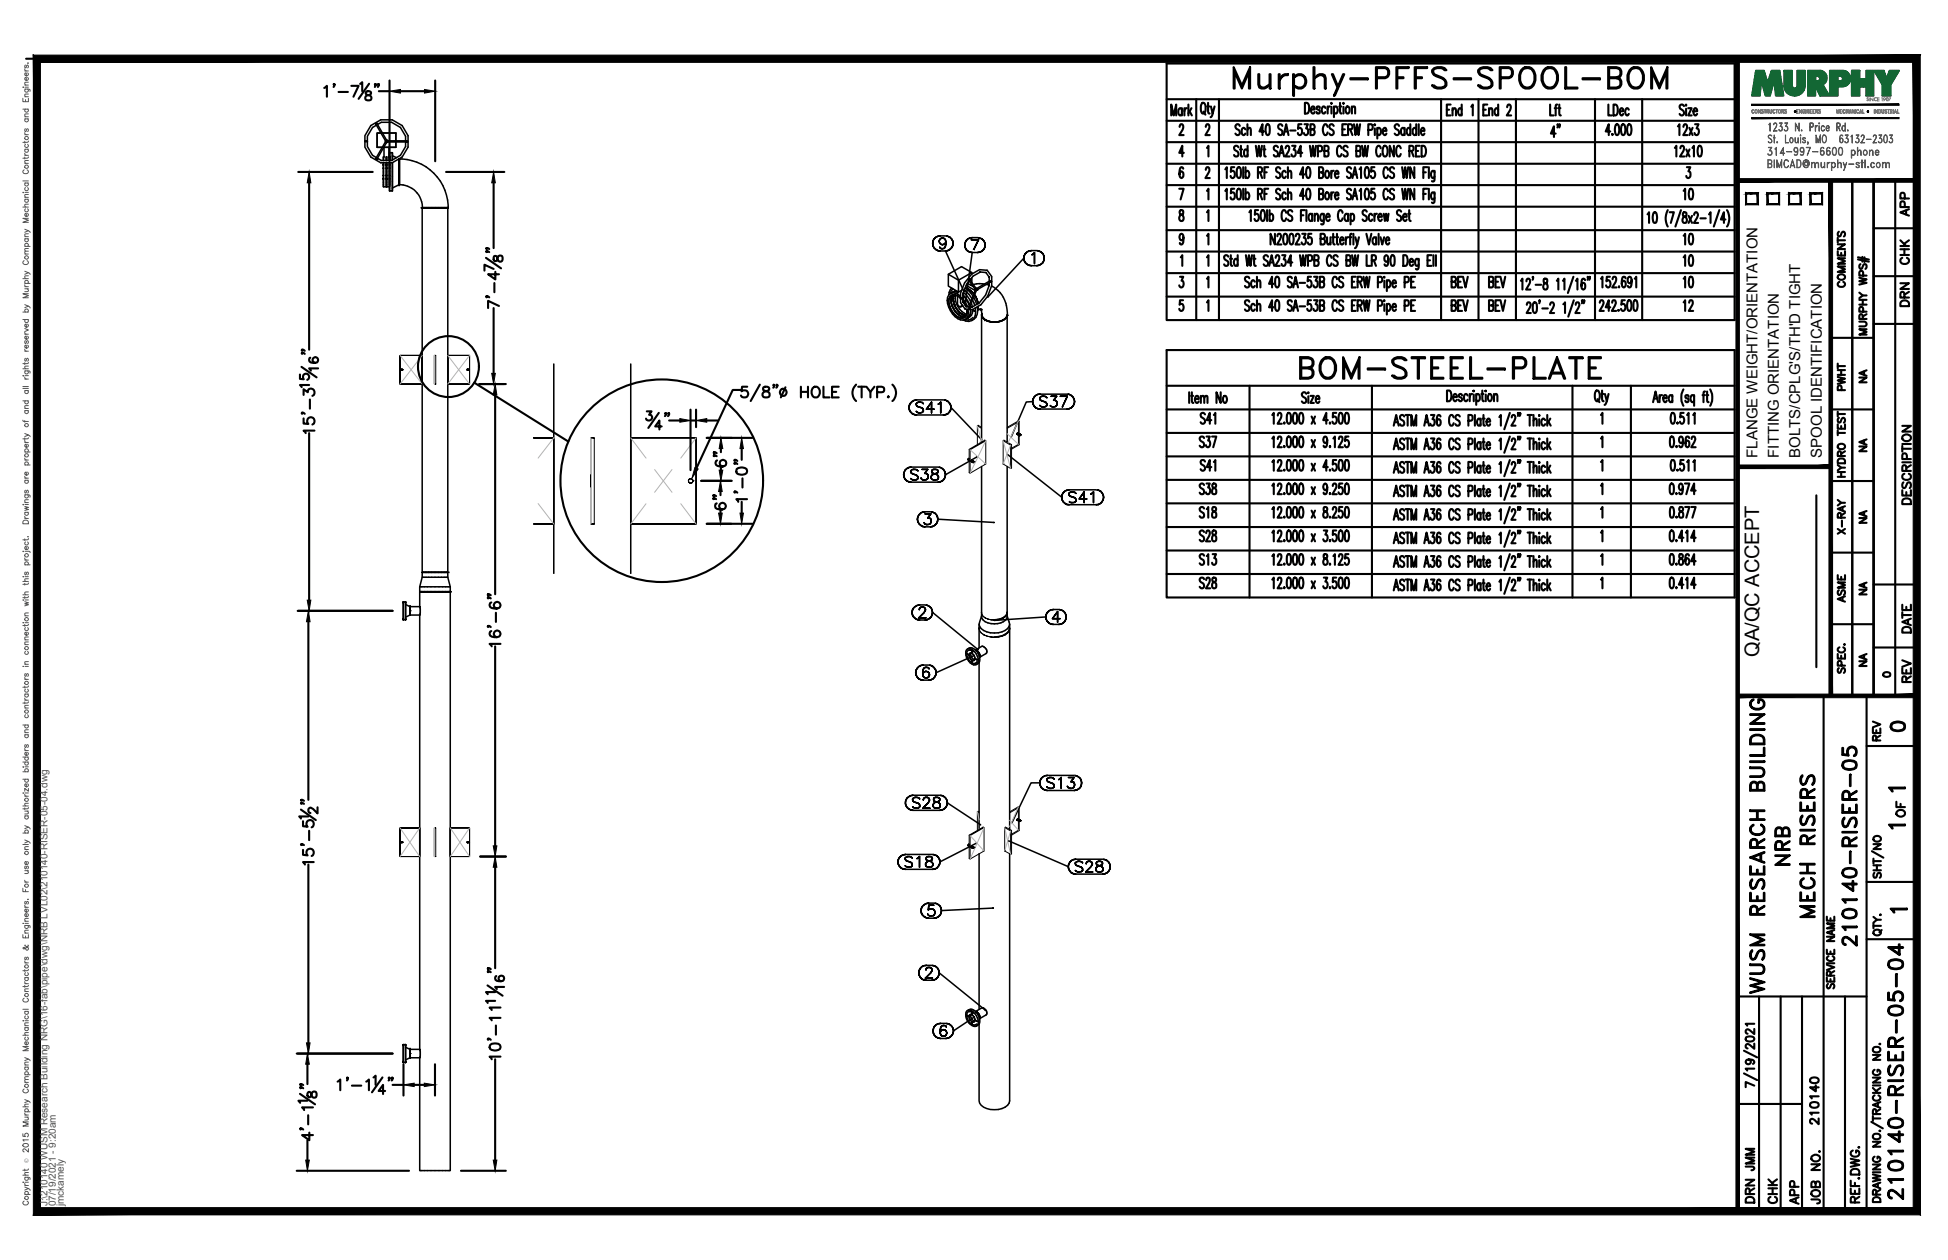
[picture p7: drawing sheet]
<svg xmlns="http://www.w3.org/2000/svg" width="432mm" height="279mm" viewBox="0 0 432 279" stroke-linecap="round" stroke-linejoin="round" font-family="sans-serif">
<defs><g id="words">
<text font-size="10.6" x="272.3" y="22.6">Murphy-PFFS-SPOOL-BOM</text>
<text font-size="8.8" x="286.8" y="85.4">BOM-STEEL-PLATE</text>
<g font-size="6.6">
<text x="397.6" y="193" transform="rotate(-90 397.6 193)">NRB</text>
<text x="403.2" y="204.6" transform="rotate(-90 403.2 204.6)">MECH RISERS</text>
<text x="412.4" y="211" transform="rotate(-90 412.4 211)">210140-RISER-05</text>
<text x="391.9" y="221.5" transform="rotate(-90 391.9 221.5)">WUSM RESEARCH BUILDING</text>
<text x="422.6" y="267.1" transform="rotate(-90 422.6 267.1)">210140-RISER-05-04</text>
</g>
<g font-size="5.3">
<text x="346.8" y="31.8" transform="rotate(-90 346.8 31.8)">4&quot;</text>
<text x="376.1" y="45.5" transform="rotate(-90 376.1 45.5)">10</text>
<text x="376.1" y="55.4" transform="rotate(-90 376.1 55.4)">10</text>
<text x="376.1" y="60.3" transform="rotate(-90 376.1 60.3)">10</text>
<text x="376.1" y="64.9" transform="rotate(-90 376.1 64.9)">10</text>
<text x="376.1" y="70.2" transform="rotate(-90 376.1 70.2)">12</text>
<text x="264.6" y="131.6">S28</text>
<text x="417.7" y="163.3">0</text>
<text x="389.8" y="260.7" transform="rotate(-90 389.8 260.7)">JMM</text>
<text x="389.8" y="267.8" transform="rotate(-90 389.8 267.8)">DRN</text>
<text x="399.7" y="268.1" transform="rotate(-90 399.7 268.1)">APP</text>
</g>
<g font-size="4.9">
<text x="424" y="49" transform="rotate(-90 424 49)">APP</text>
<text x="424" y="59.6" transform="rotate(-90 424 59.6)">CHK</text>
<text x="409.9" y="64.9" transform="rotate(-90 409.9 64.9)">COMMENTS</text>
<text x="424" y="69.1" transform="rotate(-90 424 69.1)">DRN</text>
<text x="409.9" y="87.8" transform="rotate(-90 409.9 87.8)">PWHT</text>
<text x="424.4" y="112.9" transform="rotate(-90 424.4 112.9)">DESCRIPTION</text>
<text x="409.9" y="119.6" transform="rotate(-90 409.9 119.6)">X-RAY</text>
<text x="409.9" y="134.8" transform="rotate(-90 409.9 134.8)">ASME</text>
<text x="424.4" y="141.5" transform="rotate(-90 424.4 141.5)">DATE</text>
<text x="424.4" y="152.4" transform="rotate(-90 424.4 152.4)">REV</text>
<text x="417.7" y="165.5" transform="rotate(-90 417.7 165.5)">REV</text>
<text x="423" y="182.4" transform="rotate(-90 423 182.4)">OF</text>
<text x="403.9" y="250.5" transform="rotate(-90 403.9 250.5)">210140</text>
<text x="394.8" y="268.1" transform="rotate(-90 394.8 268.1)">CHK</text>
<text x="404.3" y="268.1" transform="rotate(-90 404.3 268.1)">JOB NO.</text>
</g>
<g font-size="4.4">
<text x="414.5" y="86.1" transform="rotate(-90 414.5 86.1)">NA</text>
<text x="414.5" y="101.2" transform="rotate(-90 414.5 101.2)">NA</text>
<text x="414.5" y="117.1" transform="rotate(-90 414.5 117.1)">NA</text>
<text x="414.5" y="133" transform="rotate(-90 414.5 133)">NA</text>
<text x="389.9" y="145.7" transform="rotate(-90 389.9 145.7)">QA/QC ACCEPT</text>
<text x="414.5" y="148.9" transform="rotate(-90 414.5 148.9)">NA</text>
</g>
<text font-size="4" x="416.3" y="151.3">0</text>
<g font-size="3.5">
<text x="417.3" y="176.7">1</text>
<text x="417.3" y="184.9">1</text>
<text x="417.7" y="203.6">1</text>
</g>
<g font-size="3.3">
<text x="389.5" y="101.5" transform="rotate(-90 389.5 101.5)">FLANGE WEIGHT/ORIENTATION</text>
<text x="394.3" y="101.5" transform="rotate(-90 394.3 101.5)">FITTING ORIENTATION</text>
<text x="399.1" y="101.5" transform="rotate(-90 399.1 101.5)">BOLTS/CPLG'S/TH'D TIGHT</text>
<text x="403.8" y="101.5" transform="rotate(-90 403.8 101.5)">SPOOL IDENTIFICATION</text>
</g>
<g font-size="2.2" fill="#545454">
<text x="10.5" y="267.5" transform="rotate(-90 10.5 267.5)">J:\210140 WUSM Research Building NRG\16-fab\pipe\dwg\NRB LVL02\210140-RISER-05-04.dwg</text>
<text x="12.4" y="267.5" transform="rotate(-90 12.4 267.5)">07/19/2021 - 9:20am</text>
<text x="14.1" y="267.4" transform="rotate(-90 14.1 267.4)">jmckamely</text>
</g>
<text font-size="1.3" fill="#545454" x="6.3" y="257.9" transform="rotate(-90 6.3 257.9)">Ó</text>
</g></defs>
<!-- layer: AR-STL -->
<g fill="none" stroke="#000" stroke-width=".34">
<path d="M80.9 31.4h.1M81 31.4h.1M81.1 31.4h.1M81.2 31.4h.1M81.3 31.4h.1M81.4 31.4h.1M82.2 27.8l2.2-1.2h2.5l2.2 1.2 1.4 2.3v2.5l-1.4 2.2-2.2 1.3h-2.5l-2.2-1.3-1.3-2.2v-2.5zM82.6 28.3a4.4 4.4 0 0 1 6.7 .6 4.4 4.4 0 0 1-1.8 6.4 4.4 4.4 0 0 1-6.1-2.8v-2.3zM83.3 35.2h.1M83.4 27.5h-.1M83.4 27.5h-.1l2.2 3.9M83.4 27.5l.2-.1 2.2 3.9"/>
<path d="M83.6 29.5v3.2h1.1h-1.1v-3.2h.8zM84.7 29.5h3v1.7M85 34.8v.8v-.8h.2M85 32.7h2.7v-1.2v1.2zM85.1 32.7v2.1M85.5 31.3l-2.2 3.9M85.5 31.1l.4 .2-.1 .3-.4-.2zM85.5 31.4h.1M85.6 31.3h.1M85.6 31.4h.1M85.6 34.8v.8zM85.7 31.4h.1"/>
<path d="M85.7 31.2v.3zM85.7 31.2h4.5v.3h-4.5zM85.7 31.2v.3M85.7 31.3h.1M85.7 31.4l-2.1 3.9-.3-.1M85.7 34.8v.8zM85.7 36.1v5.3zM85.8 31.3h.1M85.8 31.4h.1M86.1 34.7h.2v.5v-.5h.3M86.1 34.8h.2M86.2 32.7v2.1"/>
<path d="M86.3 36.1v4.8M86.3 35.2v.4M86.3 36.1v5.3h-.7v-5.3v5.3M86.3 36.1v5.3M86.3 34.8v.8M86.3 33.9v1.7M86.3 36.1v6.3M86.3 36.1v6.3h.7v-6.3v6.3M87 33.9v1.6v-1.6h-.7v1.7M87 34.5l.9 .5M88.4 35.2h.1M88.5 35.2v5.8a5.1 5.1 0 0 1 5.1 5"/>
<path d="M85 41.4v-5.3v5.3h.7M88.5 41v-5.8v5.8l-1.5 .7M88.5 41v-5.8a10.8 10.8 0 0 1 10.8 10.8h-.1h.1M93.6 46.1h5.7v80.8h-5.7zM93.7 46h.8zM94.5 46h1.2zM96.5 46h-.8h.8M97.2 46h-.7h.7M97.9 46h-.7h.7M98.5 46h-.6h.6M99 46h-.5h.5M99.2 46h-.2h.2"/>
<path d="M206.7 54l.1 .5-.1-.5M206.8 53.5l-.1 .5 .1-.5M206.8 54.5l.2 .4-.2-.4M207 53l-.2 .5 .2-.5M207 54.9l.4 .4-.4-.4M207.4 52.6l-.4 .4 .4-.4M207.4 55.3l.5 .3-.5-.3M207.9 52.4l-.5 .2 .5-.2M207.9 55.6l.5 .1-.5-.1M208.2 53.6v-.1v.1M208.2 53.5l.1-.4-.1 .4M208.3 53.9l-.1-.3 .1 .3"/>
<path d="M208.3 53.1l.2-.2-.2 .2M208.4 52.3l-.5 .1 .5-.1M208.4 55.7h1.2M208.4 52.3h1.2M208.4 55.1l-.1-.3 .1 .3M208.5 54.1l-.2-.2 .2 .2M208.5 52.9l.4-.1-.4 .1M208.8 55.1h-.4h.4M208.9 54.3l-.4-.2 .4 .2M208.9 52.8h.1h-.1M209 55.1h-.2h.2M209 54.3h-.1h.1"/>
<path d="M209 52.8l.3 .1-.3-.1M209.3 54.1l-.3 .2 .3-.2M209.3 55.1h-.3h.3M209.3 52.9l.2 .2-.2-.2M209.5 53.9l-.2 .2 .2-.2M209.5 54.7l-.2 .4 .2-.4M209.5 53.1l.2 .5-.2 .3 .2-.3zM209.6 55.7l.5-.1-.5 .1M209.6 55.7l4 8.9M209.7 54.1l-.2 .6 .2-.6M209.7 53.6v.5v-.5M210.1 52.4l-.5-.1 .5 .1"/>
<path d="M210.1 55.6l.5-.3-.5 .3M210.6 52.6l-.5-.2 .5 .2M210.6 55.3l.3-.4-.3 .4M210.9 53l-.3-.4 .3 .4M210.9 54.9l.3-.4-.3 .4M211.2 53.5l-.3-.5 .3 .5M211.2 54.5v-.5v.5M211.2 54v-.5v.5M213.9 54.3v.5v-.5M213.9 53.8v.5v-.5M213.9 54.8l.3 .5-.3-.5M214.2 53.4l-.3 .4 .3-.4"/>
<path d="M214.2 55.3l.3 .4-.3-.4M214.5 53l-.3 .4 .3-.4M214.5 55.7l.5 .2-.5-.2M215 52.8l-.5 .2 .5-.2M215 55.9l.5 .1-.5-.1M215.3 53.2h1.6h-1.6M215.5 52.7l-.5 .1 .5-.1M215.5 52.7h1.2M216.7 56l.5-.1-.5 .1M216.7 56h-1.2l-1.5 10.9M216.9 53.2l-1.1 2.3 1.1-2.3M217.2 52.8l-.5-.1 .5 .1"/>
<path d="M217.2 55.9l.5-.2-.5 .2M217.7 53l-.5-.2 .5 .2M217.7 55.7l.3-.4-.3 .4M218 53.4l-.3-.4 .3 .4M218 55.3l.3-.5-.3 .5M218.3 53.8l-.3-.4 .3 .4M218.3 54.8l.1-.5-.1 .5M218.4 54.3l-.1-.5 .1 .5M226.9 57.3l.1 .5-.1-.5M226.9 57.3l-7.9 8.6M227 56.7l-.1 .6 .1-.6M227 57.8l.3 .4-.3-.4"/>
<path d="M227.3 56.2l-.3 .5 .3-.5M227.3 58.2l.3 .4-.3-.4M227.6 55.9l-.3 .3 .3-.3M227.6 58.6l.5 .2-.5-.2M228.1 55.7l-.5 .2 .5-.2M228.1 58.8l.5 .1-.5-.1M228.6 55.6l-.5 .1 .5-.1M228.6 58.9h1.2M228.6 55.6h1.2M228.8 56.5l.2-.1-.2 .1M229 56.4l.3-.4-.3 .4M229.3 56v2.4v-2.4"/>
<path d="M229.8 58.9l.5-.1-.5 .1M230.3 55.7l-.5-.1 .5 .1M230.3 58.8l.5-.2-.5 .2M230.8 55.9l-.5-.2 .5 .2M230.8 58.6l.4-.4-.4 .4M231.2 56.2l-.4-.3 .4 .3M231.2 58.2l.2-.4-.2 .4M231.4 56.7l-.2-.5 .2 .5M231.4 57.8l.1-.5-.1 .5M231.5 57.3l-.1-.6 .1 .6M210.2 60.8l2.3 1.3 2.9-1.7-2.3-1.3-2.9 1.7v2.6l2.3 1.4 .7-.4M210.4 66.2v1.2"/>
<path d="M210.4 67.4a3.7 3.7 0 0 0 2.9 3.2l.8-.5 .2-.4M210.7 65.1a2.09 2.09 0 0 1 2.2 .6M211 63.9l-.3 .3-.3 .6-.1 .6M211.1 65.5a2.76 2.76 0 0 0 0 2.3M211.1 67.8a4.1 4.1 0 0 0 2.2 2.4M211.2 64.8a1.91 1.91 0 0 0-1.2 2.5 4.9 4.9 0 0 0 2.9 3.6h1.1M211.2 65.4a2.55 2.55 0 0 0 .2 3.1 3.6 3.6 0 0 0 1.9 1.7M211.2 65.4l-.1 .1M211.3 64.1l-.4 .3-.3 .7M211.4 65.7l-.1 .5 .1-.5M211.4 66.9l-.1-.7 .1 .7M211.4 65.7v1.2"/>
<path d="M211.4 68.5a2.45 2.45 0 0 0 2.6 1.7l-.2 .1M211.4 66.9l.1 .6M211.5 65.4l-.1 .3M211.5 67.5l1.3 1.8-.5-.5M211.5 67.5l.8 1.3M211.6 64.7l.6 .1M211.8 65.4a4.3 4.3 0 0 0 2.4 4.3M211.8 65.4a1.06 1.06 0 0 0-1.4 .8M211.8 65.4l1.1 .7M211.9 64.5l-.8 .3 .6-.2 .5 .1M212.2 65.6v2.1M212.2 64.6v.6"/>
<path d="M212.3 68.8l1 .9M212.3 68.8l.5 .5M212.3 67.8h.1M212.3 67.8l.2 .2zM212.5 62.1v2.7M212.7 68h-.2h.2M212.8 69.3l1 .7M212.8 69.3l.5 .4M212.8 68h-.1h.1M212.8 68l.5-.3zM212.9 66h.1M212.9 66.1h.1"/>
<path d="M213 66.1h.1M213 66.2h.1M213 66h-.1M213.1 66.2h.1M213.2 66.2h.1M213.3 66.2h.1M213.3 69.7l.5 .3-.5-.3M213.3 69.7l.5 .3M213.4 66.1h.1M213.4 66.9v.1M213.4 67l.8 1.1h.7M213.4 66h.1"/>
<path d="M213.4 65.4a4.8 4.8 0 0 1 1.5 2.2M213.4 66.2l.6 .8 .4 1M213.4 66.7l.7 1.1M213.4 65.5l.5 .5 1 1.7M213.5 64.9a4.6 4.6 0 0 1 1.7 2M213.6 71l1.2 .3 .6-.2M213.7 64.5l.3 .3M213.8 64.3l1 1 .6 .9M213.8 70h.4M213.9 70.9h.1M213.9 70.3h-.1M214 63.9l1.7 1.7"/>
<path d="M214.1 66.9h.1M214.1 64l.7 .2M214.1 67.8h.1M214.1 70h-.3h.4M214.2 63.3l2 1.2a.28 .28 0 0 1 0-.4 .28 .28 0 0 1 .3-.1l-.1 .3M214.3 68.5v1.2zM214.4 62.8l1.3 .7M214.6 68.6a2.13 2.13 0 0 1-.6 2.3M214.6 63.5l-.7 .5M214.8 62.3l1.4 2M214.8 61.8l.1 .2h-.2M215 62.1l1.4 2"/>
<path d="M215 68.6a1.8 1.8 0 0 1-.6 2 1.77 1.77 0 0 0 1.2-2M215.2 68.6a1.91 1.91 0 0 1-1.2 2.3M215.3 60.8l1.8-1 1.7 .1 1 1.3a6.7 6.7 0 0 1-4.3 7.5l-1.6-.2-1-1.4a6.7 6.7 0 0 1 2.4-6.3zM215.3 67.3l.2 .8M215.4 63.1l-.2 .1M215.4 60.4v.4M215.4 61.6v1M215.4 66.2h.1M215.5 63.2l-.2 .1M215.5 68.7h.1M215.6 66.6l.5 1.2M215.6 68.8l.5 .2-.5-.2"/>
<path d="M215.7 70.4l-.4 .4-.6 .2-.7-.1M215.8 65.1a2.74 2.74 0 0 0-1.6-1.1 2.52 2.52 0 0 1 1.6 1.2M215.8 65.1h.1M215.8 65.9l.7 1.6M216 65.4l.2 .3M216.1 65.4l.5 1 .2 .9M216.2 68.3a2.54 2.54 0 0 1-.8 2.8M216.2 65.7l.5 1.3M216.2 64.3l-1.5 3.8M216.2 64.2h.1M216.2 64.3h.1M216.3 63.9l.2 .1"/>
<path d="M216.3 64.3h.1M216.3 64.2h.1M216.4 64.3h.1M216.4 64.1h.1M216.4 64.1v.1M216.4 64.2v.1M216.4 64.2h.1M216.4 64.3l-.2 .2M216.5 64.3l-1.7 4.1M216.5 64.2v.1M216.5 64.1l-.1 .2M216.6 68a2.57 2.57 0 0 1-1.2 3.1"/>
<path d="M216.7 67l.1 .3M216.8 68l-.1 .4M216.8 67.9l-.1 .5M217.2 60.3h.1M217.2 60.3l-1.5 .9-1.4 1.8-.9 2.1v1.9M217.2 60.3l1.4 .1 .7 1.1v.9M217.3 68.5l-.6 .2M217.4 68.6l.2 .3M217.5 68.7l.2 1.5-.1-.6v.2M217.6 70v28.1M217.6 68.6l-.7 .1M217.6 69.8v.1"/>
<path d="M217.6 69.7a1.4 1.4 0 0 0 1.4 1.5 5 5 0 0 0 2.9 0M217.7 68.7l-.3-.1 .2 .1M218 70.6l-.3-.4 .3 .4M218.3 63l-1.1-.1-1.5 .2M218.4 70.9l-.4-.3 .4 .3M218.4 70.9l1.3 .5zM218.6 63.1l.7 .1M219.3 62.7v.6l-.8 2.1-1.5 1.8-1.6 .9-.4-.1M219.4 62.3l-3 1.7M219.6 62.5l-3.2 1.8M219.6 62.3v.2M219.8 63.4a6.5 6.5 0 0 1 3.4 6.8l.1-.4"/>
<path d="M220.5 71.4h-.8h.8M221.2 71.4h-.7h.7M221.9 71.2l-.7 .2 .7-.2M222.4 70.9l-.5 .3 .5-.3M222.9 70.6l-.5 .3 .5-.3M223.2 70.2l-.3 .4 .3-.4M223.2 70.1a1.88 1.88 0 0 1-1.3 1.1M223.3 70v28M122.8 80.7v46.5M139.8 80.7v46.5M201.5 90.4l.1 .5-.1-.5M201.6 89.9l-.1 .5 .1-.5"/>
<path d="M201.6 90.9l.2 .4-.2-.4M201.8 89.4l-.2 .5 .2-.5M201.8 91.3l.4 .4-.4-.4M202.2 89l-.4 .4 .4-.4M202.2 91.7l.5 .2-.5-.2M202.7 88.8l-.5 .2 .5-.2M202.7 91.9l.5 .1-.5-.1M203.1 89.5v.2v-.2M203.1 89.7l.1 .2-.1-.2M203.2 88.7l-.5 .1 .5-.1M203.2 89.9l.1 .2-.1-.2M203.2 92h5.9"/>
<path d="M203.2 88.7h5.9M203.3 89.3l-.2 .2 .2-.2M203.3 91.4l-.2-.2 .2 .2M203.3 90.1l.2 .1-.2-.1M203.5 90.2l.7 .2-.7-.2M203.7 89.2l-.4 .1 .4-.1M203.7 91.6l-.4-.2 .4 .2M204.1 89.2h-.4h.4M204.1 91.6h-.4h.4M204.2 90.4l.3 .1-.3-.1M204.5 89.3l-.4-.1 .4 .1M204.5 91.4l-.4 .2 .4-.2"/>
<path d="M204.5 90.5l.1 .1-.1-.1M204.6 90.6l.1 .3-.1-.3M204.7 89.5l-.2-.2 .2 .2M204.7 91.2l-.2 .2 .2-.2M204.7 90.9v.3v-.3M205.3 90.7h1.8h-1.8M206.5 89.2l-1.2 1.5 1.2-1.5M206.5 89.2v2.4v-2.4M208 89.6l.2-.1-.2 .1M208.2 89.5l.3-.3-.3 .3M208.5 89.2v2.4v-2.4M209.1 92l.6-.1-.6 .1"/>
<path d="M209.7 88.8l-.6-.1 .6 .1M209.7 91.9l.4-.2-.4 .2M210.1 89l-.4-.2 .4 .2M210.1 91.7l.4-.4-.4 .4M210.5 89.4l-.4-.4 .4 .4M210.5 91.3l.2-.4-.2 .4M210.7 89.9l-.2-.5 .2 .5M210.7 90.9l.1-.5-.1 .5M210.8 90.4l-.1-.5 .1 .5M210.8 90.4l6.7 7M217.5 97.4h.1M228.9 89.1l.1 .5-.1-.5"/>
<path d="M228.9 89.1h-1.4l-3.4 7.8M229 88.5l-.1 .6 .1-.6M229 89.6l.2 .4-.2-.4M229.2 88.1l-.2 .4 .2-.4M229.2 90l.4 .4-.4-.4M229.6 87.7l-.4 .4 .4-.4M229.6 90.4l.4 .2-.4-.2M230 87.4l-.4 .3 .4-.3M230 90.6l.6 .1-.6-.1M230.5 88.2v.2v-.2M230.5 88.4l.1 .3-.1-.3M230.6 87.4h-.6h.6"/>
<path d="M230.6 88.7l.1 .1-.1-.1M230.6 90.7h5.9M230.6 87.4h5.9M230.7 88l-.2 .2 .2-.2M230.7 90.1l-.2-.2 .2 .2M230.7 88.8l.2 .1-.2-.1M230.9 88.9l.7 .2-.7-.2M231 87.9l-.3 .1 .3-.1M231 90.2l-.3-.1 .3 .1M231.5 87.9h-.5h.5M231.5 90.2h-.5h.5M231.6 89.1l.2 .1-.2-.1"/>
<path d="M231.8 88l-.3-.1 .3 .1M231.8 90.1l-.3 .1 .3-.1M231.8 89.2l.1 .2-.1-.2M231.9 89.4l.2 .2-.2-.2M232.1 88.2l-.3-.2 .3 .2M232.1 89.9l-.3 .2 .3-.2M232.1 89.6v.3v-.3M232.7 89.8l.3 .3zM233 87.9h1.2h-1.2M233 90.1l.7 .1zM233.5 88.8h.4h-.4M233.9 88.8l.2 .1-.2-.1"/>
<path d="M234 90.1l-.3 .1 .3-.1M234.1 88.9l.1 .1-.1-.1M234.2 87.9l-.7 .9 .7-.9M234.2 89.9l-.2 .2 .2-.2M234.2 89l.1 .4-.1-.4M234.3 89.4l-.1 .5zM235 87.9h1.6h-1.6M236.5 90.7l.5-.1-.5 .1M236.6 87.9l-1.1 2.3 1.1-2.3M237 87.4h-.5h.5M237 90.6l.5-.2-.5 .2M237.5 87.7l-.5-.3 .5 .3"/>
<path d="M237.5 90.4l.4-.4-.4 .4M237.9 88.1l-.4-.4 .4 .4M237.9 90l.2-.4-.2 .4M238.1 88.5l-.2-.4 .2 .4M238.1 89.6l.1-.5-.1 .5M238.2 89.1l-.1-.6 .1 .6M200.3 105.3l.1 .5-.1-.5M200.4 104.8l-.1 .5 .1-.5M200.4 105.8l.2 .4-.2-.4M200.6 104.3l-.2 .5 .2-.5M200.6 106.2l.4 .4-.4-.4M201 103.9l-.4 .4 .4-.4"/>
<path d="M201 106.6l.5 .2-.5-.2M201.5 103.7l-.5 .2 .5-.2M201.5 106.8l.5 .1-.5-.1M201.9 104.4v.2v-.2M201.9 104.6l.1 .3-.1-.3M202 103.6l-.5 .1 .5-.1M202 106.9h5.9M202 103.6h5.9M202 104.9l.1 .1-.1-.1M202.1 104.2l-.2 .2 .2-.2M202.1 106.3l-.2-.2 .2 .2M202.1 105l.2 .1-.2-.1"/>
<path d="M202.3 105.1l.7 .2-.7-.2M202.5 104.1l-.4 .1 .4-.1M202.5 106.5l-.4-.2 .4 .2M202.9 104.1h-.4h.4M202.9 106.5h-.4h.4M203 105.3l.2 .1-.2-.1M203.2 104.2l-.3-.1 .3 .1M203.2 106.3l-.3 .2 .3-.2M203.2 105.4l.2 .2-.2-.2M203.4 115.1v.5v-.5M203.4 105.6l.1 .2-.1-.2M203.4 114.6v.5v-.5"/>
<path d="M203.4 115.6l.3 .5-.3-.5M203.5 104.4l-.3-.2 .3 .2M203.5 106.1l-.3 .2 .3-.2M203.5 105.8v.3v-.3M203.7 114.2l-.3 .4 .3-.4M203.7 116.1l.4 .4-.4-.4M204.1 113.8l-.4 .4 .4-.4M204.1 116.5l.4 .2-.4-.2M204.2 106l.2 .3zM204.4 104.1h1.2h-1.2M204.4 106.3l.6 .2zM204.5 113.6l-.4 .2 .4-.2"/>
<path d="M204.5 116.7l.5 .1-.5-.1M204.8 115.9l.2 .3zM205 105h.3h-.3M205 113.5l-.5 .1 .5-.1M205 113.9h1.3h-1.3M205 116.2l.7 .1zM205 116.8h1.2M205 113.5h1.2M205.3 105l.2 .1-.2-.1M205.4 106.3l-.4 .2 .4-.2M205.5 105.1l.1 .1-.1-.1M205.6 114.9h.4h-.4"/>
<path d="M205.6 104.1l-.6 .9 .6-.9M205.6 106.1l-.2 .2 .2-.2M205.6 105.2l.1 .4-.1-.4M205.7 105.6l-.1 .5zM206 114.9l.2 .1-.2-.1M206.1 116.2l-.4 .1 .4-.1M206.2 115l.1 .1-.1-.1M206.2 116.8l.5-.1-.5 .1M206.3 113.9l-.7 1 .7-1M206.3 116l-.2 .2 .2-.2M206.3 115.1l.1 .3-.1-.3M206.4 115.4l-.1 .6z"/>
<path d="M206.4 106v-.4v.4M206.4 105.6l.1-.2-.1 .2M206.5 106.2l-.1-.2 .1 .2M206.5 104.4v.2v-.2M206.5 104.6l.2 .3-.2-.3M206.5 105.4l.2-.2-.2 .2M206.7 104.2l-.2 .2 .2-.2M206.7 106.3l-.2-.1 .2 .1M206.7 104.9l.2 .1-.2-.1M206.7 113.6l-.5-.1 .5 .1M206.7 116.7l.5-.2-.5 .2M206.7 105.2l.4-.1-.4 .1"/>
<path d="M206.9 105l.4 .1-.4-.1M207 104.1l-.3 .1 .3-.1M207 106.5l-.3-.2 .3 .2M207.1 105.1l.4-.1-.4 .1M207.2 113.8l-.5-.2 .5 .2M207.2 116.5l.4-.4-.4 .4M207.3 105.1l.4 .1-.4-.1M207.5 106.5h-.5h.5M207.5 104.1h-.5h.5M207.5 105l.3-.1-.3 .1M207.6 114.2l-.4-.4 .4 .4M207.6 116.1l.2-.5-.2 .5"/>
<path d="M207.7 105.2l.2 .2-.2-.2M207.8 114.6l-.2-.4 .2 .4M207.8 115.6l.1-.5-.1 .5M207.8 106.3l-.3 .2 .3-.2M207.8 104.2l-.3-.1 .3 .1M207.8 104.9l.1-.3-.1 .3M207.9 115.1l-.1-.5 .1 .5 12.4 .8M207.9 106.2l-.1 .1 .1-.1M207.9 104.4l-.1-.2 .1 .2M207.9 105.4l.1 .2-.1-.2M207.9 104.6v-.2v.2M207.9 106.9l.5-.1-.5 .1"/>
<path d="M208 106l-.1 .2 .1-.2M208 105.6v.4v-.4M208.4 103.7l-.5-.1 .5 .1M208.4 106.8l.5-.2-.5 .2M208.9 103.9l-.5-.2 .5 .2M208.9 106.6l.4-.4-.4 .4M209.3 104.3l-.4-.4 .4 .4M209.3 106.2l.2-.4-.2 .4M209.5 104.8l-.2-.5 .2 .5M209.5 105.8l.1-.5-.1 .5M216.6 101.3l-7 4-.1-.5 .1 .5M217.6 103.4v32.5"/>
<path d="M223.3 103.4v32.4M223.3 100.8h.1M223.3 100.8l12.1 9.5M235.4 110.3v.5v-.5M235.4 109.8v.5v-.5M235.4 110.8l.3 .4-.3-.4M235.7 109.3l-.3 .5 .3-.5M235.7 111.2l.3 .4-.3-.4M236 108.9l-.3 .4 .3-.4M236 111.6l.5 .3-.5-.3M236.5 108.7l-.5 .2 .5-.2M236.5 111.9h.5h-.5"/>
<path d="M236.9 109.4v.2v-.2M236.9 109.6l.2 .3-.2-.3M237 108.6l-.5 .1 .5-.1M237 111.9h6M237 108.6h6M237.1 109.9v.1v-.1M237.1 109.2l-.2 .2 .2-.2M237.1 111.4l-.2-.3 .2 .3M237.1 110l.3 .1-.3-.1M237.4 110.1l.7 .2-.7-.2M237.5 109.1l-.4 .1 .4-.1M237.5 111.4h-.4h.4"/>
<path d="M237.9 109.1h-.4h.4M237.9 111.4h-.4h.4M238.1 110.3l.2 .1-.2-.1M238.3 109.2l-.4-.1 .4 .1M238.3 111.4h-.4h.4M238.3 110.4l.1 .2-.1-.2M238.4 110.6l.1 .2-.1-.2M238.5 109.4l-.2-.2 .2 .2M238.5 111.1l-.2 .3 .2-.3M238.5 110.8v.3v-.3M239.2 110.6h1.7h-1.7M240.3 109.1l-1.1 1.5 1.1-1.5"/>
<path d="M240.3 109.1v2.3v-2.3M241.8 109.5l.2-.1-.2 .1M242 109.4l.4-.3-.4 .3M242.4 109.1v2.3v-2.3M243 111.9h.5h-.5M243.5 108.7l-.5-.1 .5 .1M243.5 111.9l.5-.3-.5 .3M244 108.9l-.5-.2 .5 .2M244 111.6l.3-.4-.3 .4M244.3 109.3l-.3-.4 .3 .4M244.3 111.2l.2-.4-.2 .4M244.5 109.8l-.2-.5 .2 .5"/>
<path d="M244.5 110.8l.1-.5-.1 .5M244.6 110.3l-.1-.5 .1 .5M89.4 133.5v3.9M89.4 133.5v.2zM89.4 137.4h.5M89.9 134.1l1 .4v1.9M89.9 133.5v3.9v-3.9h-.5v3.9M89.9 137.4h.1M89.9 133.5v.2v-.2M90.9 134.5v1.9l-1 .4M90.9 134.6v1.8M93 130.1v1.1h6.8v-1.1"/>
<path d="M93 134.5h-2.1v1.9l2.2-.1M93 134.6v-3.3h6.8v128.3h-6.8v-25.1M93 136.3v96.4M93.1 134.6v1.7M93.1 136.3l-.1 .1M93.6 128v-1.1h5.7v1.1h-5.7l-.6 2.1h6.8l-.5-2.1M202.2 135.8l.1 .5-.1-.5M202.3 135.3l-.1 .5 .1-.5M202.3 136.3l.2 .5-.2-.5M202.5 134.8l-.2 .5 .2-.5M202.5 136.8l.4 .3-.4-.3M202.9 134.5l-.4 .3 .4-.3"/>
<path d="M202.9 137.1l.5 .3-.5-.3M203.4 134.2l-.5 .3 .5-.3M203.4 137.4l.5 .1-.5-.1M203.7 137h1.6h-1.6M203.8 135.2v-.1v.1M203.8 135.1l.1-.2-.1 .2M203.9 134.1l-.5 .1 .5-.1M203.9 137.5h1.1M203.9 134.1h1.1M203.9 134.9l.1-.2-.1 .2M204 134.7l.2-.1-.2 .1M204.2 134.6h.5h-.5"/>
<path d="M204.7 134.6l.2 .1-.2-.1M204.8 135.9l-1.1 1.1 1.1-1.1M204.9 134.7l.1 .2-.1-.2M205 135.5l-.2 .4 .2-.4M205 134.9l.1 .2-.1-.2M205 137.5l.6-.1-.6 .1M205.1 135.3l-.1 .2 .1-.2M205.1 135.1v.2v-.2M205.6 134.2l-.6-.1 .6 .1M205.6 137.4l.4-.3-.4 .3M206 134.5l-.4-.3 .4 .3M206 137.1l.4-.3-.4 .3"/>
<path d="M206.4 134.8l-.4-.3 .4 .3M206.4 136.8l.2-.5-.2 .5M206.6 135.3l-.2-.5 .2 .5M206.6 136.3l.1-.5-.1 .5M206.7 135.8l-.1-.5 .1 .5 10 8.2M217 139.3v4.4M217.6 136.6l-.6 1.8v.9M217.6 136a1.97 1.97 0 0 0 2.1 2.3 3.4 3.4 0 0 0 3.5-1.2l.1-1.1M223.3 136.6l.4 1.3a1.49 1.49 0 0 1-.9 1.9 4.5 4.5 0 0 1-5.6-.9l-.2-.5M223.3 135.9v-.1a2.49 2.49 0 0 1-2.9 1.7M223.3 135.8a2.6 2.6 0 0 1-2.9 1.6M223.8 139.3v.1"/>
<path d="M223.8 138.4a2.35 2.35 0 0 1-2.5 2.8l-.9 .1M223.8 139.3a2.38 2.38 0 0 1-2.5 1.9M223.8 139.5v44.4M231.8 136.8l.1 .5-.1-.5M231.8 136.8l-11.3 .8M231.9 136.3l-.1 .5 .1-.5M231.9 137.3l.2 .5-.2-.5M232.1 135.8l-.2 .5 .2-.5M232.1 137.8l.4 .4-.4-.4M232.5 135.5l-.4 .3 .4-.3M232.5 138.2l.5 .2-.5-.2M233 135.2l-.5 .3 .5-.3"/>
<path d="M233 138.4l.5 .1-.5-.1M233.3 137.2h1.7h-1.7M233.5 135.2h-.5h.5M233.5 138.5h1.2M233.5 135.2h1.2M234.4 135.6l-1.1 1.6 1.1-1.6M234.4 135.6v2.4v-2.4M234.7 138.5l.5-.1-.5 .1M235.2 135.2h-.5h.5M235.2 138.4l.5-.2-.5 .2M235.7 135.5l-.5-.3 .5 .3M235.7 138.2l.3-.4-.3 .4"/>
<path d="M236 135.8l-.3-.3 .3 .3M236 137.8l.2-.5-.2 .5M236.2 136.3l-.2-.5 .2 .5M236.2 137.3l.1-.5-.1 .5M236.3 136.8l-.1-.5 .1 .5M203 149.2l.1 .5-.1-.5M203.1 148.6l-.1 .6 .1-.6M203.1 149.7l.2 .4-.2-.4M203.3 148.2l-.2 .4 .2-.4M203.3 150.1l.4 .4-.4-.4M203.7 147.8l-.4 .4 .4-.4M203.7 150.5l.4 .2-.4-.2"/>
<path d="M204.1 147.6l-.4 .2 .4-.2M204.1 150.7l.5 .1-.5-.1M204.5 149v.5v-.5M204.6 147.5l-.5 .1 .5-.1M204.6 150.8h1.3M204.6 147.5h1.3M204.7 148.4l-.2 .6 .2-.6M204.7 149.2l-.2 .3 .2 .5-.2-.5zM204.7 150l.2 .2-.2-.2M204.9 148.1l-.2 .3 .2-.3M204.9 149l-.2 .2 .2-.2M204.9 150.2l.3 .2-.3-.2"/>
<path d="M205.2 148l-.3 .1 .3-.1M205.2 148.9l-.3 .1 .3-.1M205.2 150.4h.1h-.1M205.3 148.9h-.1h.1M205.3 150.4l.4-.2-.4 .2M205.5 148h-.3h.3M205.7 149l-.4-.1 .4 .1M205.7 150.2l.2-.2-.2 .2M205.8 148.1l-.3-.1 .3 .1M205.9 150.8l.5-.1-.5 .1M205.9 149.2l-.2-.2 .2 .2M205.9 148.3l-.1-.2 .1 .2"/>
<path d="M205.9 150l.1-.3-.1 .3M205.9 149.2l.1 .5zM206.4 147.6l-.5-.1 .5 .1M206.4 150.7l.4-.2-.4 .2M206.8 147.8l-.4-.2 .4 .2M206.8 150.5l.4-.4-.4 .4M207.2 148.2l-.4-.4 .4 .4M207.2 150.1l.2-.4-.2 .4M207.4 148.6l-.2-.4 .2 .4M207.4 149.7l.1-.5-.1 .5M214.2 144.1a1.21 1.21 0 0 1 2 0l.3 .3a2.5 2.5 0 0 1 .5 2.6l-.2 .1a1.29 1.29 0 0 1-2.1-.5l-.5-.9a1.98 1.98 0 0 1 0-1.6zM214.4 143.9a2.35 2.35 0 0 1 2.5 2.6l-.1 .3-.4 .5"/>
<path d="M214.8 145.3l-.5-.3 .5 .3M214.8 145.3l.1 .4 .6 .7M214.9 144.1l.9 .4M215.2 144.1a.82 .82 0 0 0-.9 1.2l.6 1.2a.99 .99 0 0 0 1.6 .4l.1-.2M215.2 144.8a1.27 1.27 0 0 0 .9 1.5M215.5 146.4v.6v-.6M215.5 144.9v-.6v.6M215.5 144.9l.4 .5M215.5 144.9h-.5l-.2 .4M215.9 145.4l.2 .4a.5 .5 0 0 1-.3 .7l-.3-.1M215.9 145.4l-8.4 3.8-.1-.6 .1 .6M216.1 146l.5 .3-.5-.3"/>
<path d="M216.2 144.1l1.4-.8a1.08 1.08 0 0 1 1 1.6l-1.4 .8M216.5 144.3l.4 .3M216.5 144.3l.5 .5M216.5 144.3l-.2-.1 .3 .2M216.6 144.4l.4 .6M216.6 144.4l.2 .2M216.8 144.6l.2 .4M216.9 144.6a.87 .87 0 0 1 .2 1.1M217 145l.1 .6M217 146.9v37M217.2 145.2l-.1 .5M200.7 178l.1 .5-.1-.5"/>
<path d="M200.8 177.5l-.1 .5 .1-.5M200.8 178.5l.2 .5-.2-.5M201 177l-.2 .5 .2-.5M201 179l.4 .4-.4-.4M201.4 176.7l-.4 .3 .4-.3M201.4 179.4l.5 .2-.5-.2M201.9 176.4l-.5 .3 .5-.3M201.9 179.6l.5 .1-.5-.1M202.3 177.2v.2v-.2M202.3 177.4l.1 .2-.1-.2M202.4 176.3l-.5 .1 .5-.1M202.4 177.6l.1 .1-.1-.1"/>
<path d="M202.4 179.7h5.9M202.4 176.3h5.9M202.5 176.9l-.2 .3 .2-.3M202.5 179.1l-.2-.2 .2 .2M202.5 177.7l.2 .2-.2-.2M202.7 177.9l.7 .2-.7-.2M202.8 176.8l-.3 .1 .3-.1M202.8 179.2l-.3-.1 .3 .1M203.3 176.8h-.5h.5M203.3 179.2h-.5h.5M203.4 178.1l.3 .1-.3-.1M203.7 176.9l-.4-.1 .4 .1"/>
<path d="M203.7 179.1l-.4 .1 .4-.1M203.7 178.2l.1 .1-.1-.1M203.8 178.3l.1 .2-.1-.2M203.9 177.2l-.2-.3 .2 .3M203.9 178.9l-.2 .2 .2-.2M203.9 178.5v.4v-.4M204.5 179.2h1.6h-1.6M204.7 177.4v-.1v.1M204.7 177.3l.1-.2-.1 .2M204.8 177.1l.1-.2-.1 .2M204.9 176.9l.2-.1-.2 .1M205.1 176.8h.5h-.5"/>
<path d="M205.6 176.8l.2 .1-.2-.1M205.7 178.1l-1.2 1.1 1.2-1.1M205.8 176.9l.1 .2-.1-.2M205.9 177.7l-.2 .4 .2-.4M205.9 177.1l.1 .2-.1-.2M206 177.3l-.1 .4zM206.8 178.8v-.4v.4M206.8 178.4l.2-.2-.2 .2M207 179l-.2-.2 .2 .2M207 177.2v.2v-.2M207 177.4v.2v-.2M207 178.2l.2-.2-.2 .2"/>
<path d="M207 176.9v.3v-.3M207 179.1v-.1v.1M207 177.6l.3 .1-.3-.1M207.2 178l.3-.1-.3 .1M207.3 177.7l.4 .2-.4-.2M207.4 176.8l-.4 .1 .4-.1M207.4 179.2l-.4-.1 .4 .1M207.5 177.9l.5-.2-.5 .2M207.7 177.9l.4 .1-.4-.1M207.8 179.2h-.4h.4M207.8 176.8h-.4h.4M208 177.7l.2-.1-.2 .1"/>
<path d="M208.1 178l.2 .2-.2-.2M208.2 179.1l-.4 .1 .4-.1M208.2 176.9l-.4-.1 .4 .1M208.2 177.6l.1-.2-.1 .2M208.3 179l-.1 .1 .1-.1M208.3 177.2l-.1-.3 .1 .3M208.3 178.2l.1 .2-.1-.2M208.3 177.4v-.2v.2M208.3 179.7l.6-.1-.6 .1M208.4 178.8l-.1 .2 .1-.2M208.4 178.4v.4v-.4M208.9 176.4l-.6-.1 .6 .1"/>
<path d="M208.9 179.6l.4-.2-.4 .2M209.3 176.7l-.4-.3 .4 .3M209.3 179.4l.4-.4-.4 .4M209.7 177l-.4-.3 .4 .3M209.7 179l.2-.5-.2 .5M209.9 177.5l-.2-.5 .2 .5M209.9 178.5l.1-.5-.1 .5M210 178l-.1-.5 .1 .5 7.3 4.9M230.5 173.6l.1 .5-.1-.5M230.5 173.6h-2l-4.1 8.8M230.6 173.1l-.1 .5 .1-.5M230.6 174.1l.2 .5-.2-.5"/>
<path d="M230.8 172.6l-.2 .5 .2-.5M230.8 174.6l.4 .3-.4-.3M231.2 172.3l-.4 .3 .4-.3M231.2 174.9l.4 .3-.4-.3M231.6 172l-.4 .3 .4-.3M231.6 175.2l.5 .1-.5-.1M232.1 172.7v.3v-.3M232.1 173l.1 .2-.1-.2M232.1 171.9l-.5 .1 .5-.1M232.1 175.3h6M232.1 171.9h6M232.2 173.2l.1 .1-.1-.1"/>
<path d="M232.3 172.5l-.2 .2 .2-.2M232.3 174.7l-.2-.2 .2 .2M232.3 173.3l.2 .1-.2-.1M232.5 173.4l.7 .3-.7-.3M232.6 172.4l-.3 .1 .3-.1M232.6 174.8l-.3-.1 .3 .1M233.1 172.4h-.5h.5M233.1 174.8h-.5h.5M233.2 173.7l.2 .1-.2-.1M233.4 172.5l-.3-.1 .3 .1M233.4 174.7l-.3 .1 .3-.1M233.4 173.8l.1 .1-.1-.1"/>
<path d="M233.5 173.9l.2 .2-.2-.2M233.7 172.7l-.3-.2 .3 .2M233.7 174.5l-.3 .2 .3-.2M233.7 174.1v.4v-.4M234.7 172.9l.2-.2-.2 .2M234.9 172.7l.3-.3-.3 .3M235.2 172.4v2.4v-2.4M236.6 174.4l.2 .3zM236.8 172.4h1.3h-1.3M236.8 174.7l.7 .1zM237.4 173.3h.3h-.3M237.7 173.3l.3 .1-.3-.1"/>
<path d="M237.9 174.7l-.4 .1 .4-.1M238 173.4l.1 .2-.1-.2M238.1 172.4l-.7 .9 .7-.9M238.1 174.5l-.2 .2 .2-.2M238.1 173.6l.1 .3-.1-.3M238.1 175.3l.5-.1-.5 .1M238.2 174.1l-.1 .4 .1-.4M238.2 173.9v.2v-.2M238.6 172l-.5-.1 .5 .1M238.6 175.2l.5-.3-.5 .3M239.1 172.3l-.5-.3 .5 .3M239.1 174.9l.4-.3-.4 .3"/>
<path d="M239.5 172.6l-.4-.3 .4 .3M239.5 174.6l.2-.5-.2 .5M239.7 173.1l-.2-.5 .2 .5M239.7 174.1l.1-.5-.1 .5M239.8 173.6l-.1-.5 .1 .5M199.1 191.1v.5v-.5M199.1 190.6v.5v-.5M199.1 191.6l.3 .5-.3-.5M199.4 190.1l-.3 .5 .3-.5M199.4 192.1l.4 .4-.4-.4M199.8 189.8l-.4 .3 .4-.3M199.8 192.5l.4 .2-.4-.2"/>
<path d="M200.2 189.6l-.4 .2 .4-.2M200.2 192.7l.5 .1-.5-.1M200.6 190.3v.2v-.2M200.6 190.5l.2 .2-.2-.2M200.7 189.5l-.5 .1 .5-.1M200.7 192.8h6M200.7 189.5h6M200.8 190.7l.1 .1-.1-.1M200.9 190.1l-.3 .2 .3-.2M200.9 192.2l-.3-.2 .3 .2M200.9 190.8l.2 .2-.2-.2M201.1 191l.7 .2-.7-.2"/>
<path d="M201.2 189.9l-.3 .2 .3-.2M201.2 192.3l-.3-.1 .3 .1M201.7 189.9h-.5h.5M201.7 192.3h-.5h.5M201.8 191.2l.2 .1-.2-.1M202 190.1l-.3-.2 .3 .2M202 192.2l-.3 .1 .3-.1M202 191.3l.1 .1-.1-.1M202.1 191.4l.1 .2-.1-.2M202.2 190.3l-.2-.2 .2 .2M202.2 192l-.2 .2 .2-.2M202.2 191.6v.4v-.4"/>
<path d="M203.3 190.4l.2-.1-.2 .1M203.5 190.3l.3-.4-.3 .4M203.8 189.9v2.4v-2.4M205.2 191.8v-.3v.3M205.2 191.5l.1-.2-.1 .2M205.3 192.1l-.1-.3 .1 .3M205.3 190.3v.2v-.2M205.3 190.5l.1 .2-.1-.2M205.3 191.3l.2-.2-.2 .2M205.4 190.1l-.1 .2 .1-.2M205.4 192.2l-.1-.1 .1 .1M205.4 190.7l.2 .1-.2-.1"/>
<path d="M205.5 191.1l.4-.1-.4 .1M205.6 190.8l.5 .2-.5-.2M205.7 189.9l-.3 .2 .3-.2M205.7 192.3l-.3-.1 .3 .1M205.9 191l.4-.2-.4 .2M206.1 191l.3 .1-.3-.1M206.2 192.3h-.5h.5M206.2 189.9h-.5h.5M206.3 190.8l.2-.1-.2 .1M206.4 191.1l.3 .2-.3-.2M206.5 192.2l-.3 .1 .3-.1M206.5 190.1l-.3-.2 .3 .2"/>
<path d="M206.5 190.7l.2-.2-.2 .2M206.7 192.1l-.2 .1 .2-.1M206.7 190.3l-.2-.2 .2 .2M206.7 191.3l.1 .2-.1-.2M206.7 190.5v-.2v.2M206.7 192.8l.5-.1-.5 .1M206.8 191.8l-.1 .3 .1-.3M206.8 191.5v.3v-.3M207.2 189.6l-.5-.1 .5 .1M207.2 192.7l.5-.2-.5 .2M207.7 189.8l-.5-.2 .5 .2M207.7 192.5l.3-.4-.3 .4"/>
<path d="M208 190.1l-.3-.3 .3 .3M208 192.1l.3-.5-.3 .5M208.3 190.6l-.3-.5 .3 .5M208.3 191.6l.1-.5-.1 .5M216.4 187l-8 4.1-.1-.5 .1 .5M217 189.3v34.5M223.5 186.5h.1M223.5 186.4l13.3 5.8M223.8 189.3v54.8a2.98 2.98 0 0 1-3.4 2 2.98 2.98 0 0 1-3.4-2v-17M224.4 182.4h.1M236.8 192.2l.1 .5-.1-.5M236.9 191.7l-.1 .5 .1-.5"/>
<path d="M236.9 192.7l.2 .5-.2-.5M237.1 191.2l-.2 .5 .2-.5M237.1 193.2l.4 .3-.4-.3M237.5 190.8l-.4 .4 .4-.4M237.5 193.5l.4 .2-.4-.2M237.9 190.6l-.4 .2 .4-.2M237.9 193.7l.5 .1-.5-.1M238.4 191.3v.2v-.2M238.4 191.5l.1 .3-.1-.3M238.4 190.5l-.5 .1 .5-.1M238.4 193.8h6M238.4 190.5h6"/>
<path d="M238.5 191.8l.1 .1-.1-.1M238.6 191.1l-.2 .2 .2-.2M238.6 193.2l-.2-.2 .2 .2M238.6 191.9l.2 .1-.2-.1M238.8 192l.7 .2-.7-.2M239 191l-.4 .1 .4-.1M239 193.4l-.4-.2 .4 .2M239.4 191h-.4h.4M239.4 193.4h-.4h.4M239.5 192.2l.3 .1-.3-.1M239.8 191.1l-.4-.1 .4 .1M239.8 193.2l-.4 .2 .4-.2"/>
<path d="M239.8 192.3v.2v-.2M239.8 192.5l.2 .2-.2-.2M240 191.3l-.2-.2 .2 .2M240 193l-.2 .2 .2-.2M240 192.7v.3v-.3M240.7 193.4h1.5h-1.5M240.8 191.5h.1M240.8 191.5l.1-.3-.1 .3M240.9 191.2l.1-.1-.1 .1M241 191.1l.2-.1-.2 .1M241.2 191h.5h-.5M241.7 191l.2 .1-.2-.1"/>
<path d="M241.8 192.2l-1.1 1.2 1.1-1.2M241.9 191.1l.1 .1-.1-.1M242 191.9l-.2 .3 .2-.3M242 191.2l.1 .3-.1-.3M242.1 191.5l-.1 .4zM242.9 192.9v-.3v.3M242.9 192.6l.1-.3-.1 .3M243 193.2l-.1-.3 .1 .3M243 191.3v.2v-.2M243 191.5l.1 .3-.1-.3M243 192.3l.3-.2-.3 .2M243.1 191.1l-.1 .2 .1-.2"/>
<path d="M243.1 193.2h-.1h.1M243.1 191.8l.3 .1-.3-.1M243.3 192.1l.3-.1-.3 .1M243.4 191.9l.4 .1-.4-.1M243.5 191l-.4 .1 .4-.1M243.5 193.4l-.4-.2 .4 .2M243.6 192l.4-.1-.4 .1M243.8 192l.4 .1-.4-.1M244 193.4h-.5h.5M244 191h-.5h.5M244 191.9l.3-.1-.3 .1M244.2 192.1l.2 .2-.2-.2"/>
<path d="M244.3 193.2l-.3 .2 .3-.2M244.3 191.1l-.3-.1 .3 .1M244.3 191.8l.1-.3-.1 .3M244.4 193.2h-.1h.1M244.4 191.3l-.1-.2 .1 .2M244.4 192.3l.1 .3-.1-.3M244.4 191.5v-.2v.2M244.4 193.8l.5-.1-.5 .1M244.5 192.9l-.1 .3 .1-.3M244.5 192.6v.3v-.3M244.9 190.6l-.5-.1 .5 .1M244.9 193.7l.5-.2-.5 .2"/>
<path d="M245.4 190.8l-.5-.2 .5 .2M245.4 193.5l.4-.3-.4 .3M245.8 191.2l-.4-.4 .4 .4M245.8 193.2l.2-.5-.2 .5M246 191.7l-.2-.5 .2 .5M246 192.7l.1-.5-.1 .5M246.1 192.2l-.1-.5 .1 .5M203.7 215.7v.5v-.5M203.7 215.2v.5v-.5M203.7 216.2l.3 .5-.3-.5M204 214.7l-.3 .5 .3-.5M204 216.7l.3 .4-.3-.4"/>
<path d="M204.2 201.9v.6v-.6M204.2 201.4v.5v-.5M204.2 202.5l.3 .4-.3-.4M204.3 214.4l-.3 .3 .3-.3M204.3 217.1l.5 .2-.5-.2M204.5 200.9l-.3 .5 .3-.5M204.5 202.9l.4 .4-.4-.4M204.8 214.2l-.5 .2 .5-.2M204.8 217.3l.5 .1-.5-.1M204.9 200.6l-.4 .3 .4-.3M204.9 203.3l.4 .2-.4-.2M205.1 216.9h1.6h-1.6"/>
<path d="M205.3 215.1h.1M205.3 215v-.3v.3M205.3 214.1l-.5 .1 .5-.1M205.3 214.7h.2h-.2M205.3 200.3l-.4 .3 .4-.3M205.3 203.5l.6 .1-.6-.1M205.3 217.4h1.2M205.3 214.1h1.2M205.5 214.7l.2-.2-.2 .2M205.7 214.5h.4h-.4M205.8 202.9l-.2-.2 .2 .2M205.8 201.7h.1h-.1"/>
<path d="M205.9 200.3h-.6h.6M205.9 203.6h1.1M205.9 200.3h1.1M205.9 200.7l-.1 1 .1-1M205.9 203l-.1-.1 .1 .1M205.9 201.7l.3-.2-.3 .2M206.1 214.5l.3 .2-.3-.2M206.2 203.1l-.3-.1 .3 .1M206.2 201.5h.4h-.4M206.3 215.8l-1.2 1.1 1.2-1.1M206.4 214.7h.1h-.1M206.5 215.4l-.2 .4 .2-.4"/>
<path d="M206.5 214.7l.1 .3-.1-.3M206.5 217.4l.5-.1-.5 .1M206.6 203.1h-.4h.4M206.6 201.5l.3 .2-.3-.2M206.6 215.2l-.1 .2 .1-.2M206.6 215v.2v-.2M206.9 203l-.3 .1 .3-.1M206.9 201.7l.2 .2-.2-.2M207 200.7h-1.1h1.1M207 214.2l-.5-.1 .5 .1M207 217.3l.5-.2-.5 .2M207 203.6l.5-.1-.5 .1"/>
<path d="M207.1 202.8l-.2 .2 .2-.2M207.1 201.9l.1 .3-.1-.3M207.2 202.2l-.1 .6zM207.5 214.4l-.5-.2 .5 .2M207.5 217.1l.4-.4-.4 .4M207.5 200.3h-.5h.5M207.5 203.5l.5-.2-.5 .2M207.9 214.7l-.4-.3 .4 .3M207.9 216.7l.2-.5-.2 .5M208 200.6l-.5-.3 .5 .3M208 203.3l.4-.4-.4 .4M208.1 215.2l-.2-.5 .2 .5"/>
<path d="M208.1 216.2l.1-.5-.1 .5M208.2 215.7l-.1-.5 .1 .5 10.2 8.3M208.4 200.9l-.4-.3 .4 .3M208.4 202.9l.2-.4-.2 .4M208.6 201.4l-.2-.5 .2 .5M208.6 202.5l.1-.6-.1 .6M220.1 201.4l-11.4 .5-.1-.5 .1 .5M89.4 231.6v4M89.4 231.6v.3zM89.4 235.6h.5M89.9 232.2l1 .5v1.9M89.9 231.6v4v-4h-.5v4"/>
<path d="M89.9 235.6h.1M89.9 231.7v.2v-.2M90.9 232.7v1.9l-1 .4M90.9 232.7v1.9M93 232.7h-2.1v1.9l2.2-.1M93.1 232.7v1.8M93.1 234.5l-.1 .1M206.8 228.6l.1 .5-.1-.5M206.9 228.1l-.1 .5 .1-.5M206.9 229.1l.2 .5-.2-.5M207.1 227.6l-.2 .5 .2-.5M207.1 229.6l.4 .3-.4-.3"/>
<path d="M207.5 227.2l-.4 .4 .4-.4M207.5 229.9l.5 .3-.5-.3M208 227l-.5 .2 .5-.2M208 230.2l.5 .1-.5-.1M208.4 228.4v.6v-.6M208.5 226.9l-.5 .1 .5-.1M208.5 230.3h1.2M208.5 226.9h1.2M208.5 227.9l-.1 .5 .1-.5M208.5 228.7l-.1 .3 .1 .4-.1-.4zM208.5 229.4l.2 .3-.2-.3M208.7 227.5l-.2 .4 .2-.4"/>
<path d="M208.7 228.4l-.2 .3 .2-.3M208.7 229.7l.4 .1-.4-.1M209.1 227.4l-.4 .1 .4-.1M209.1 228.3l-.4 .1 .4-.1M209.1 229.8h.1h-.1M209.2 228.3h-.1h.1M209.2 229.8l.3-.1-.3 .1M209.3 227.4h-.2h.2M209.5 228.4l-.3-.1 .3 .1M209.5 229.7l.2-.3-.2 .3M209.7 227.5l-.4-.1 .4 .1M209.7 230.3l.5-.1-.5 .1"/>
<path d="M209.7 228.7l-.2-.3 .2 .3M209.7 227.7v-.2v.2M209.7 229.4l.2-.3-.2 .3M209.7 228.7l.2 .4zM210.2 227l-.5-.1 .5 .1M210.2 230.2l.4-.3-.4 .3M210.6 227.2l-.4-.2 .4 .2M210.6 229.9l.4-.3-.4 .3M211 227.6l-.4-.4 .4 .4M211 229.6l.3-.5-.3 .5M211.3 228.1l-.3-.5 .3 .5M211.3 229.1l.1-.5-.1 .5"/>
<path d="M214.2 224.3l.2-.2a1.34 1.34 0 0 1 2.1 .5 2.08 2.08 0 0 1 .3 2.7 1.36 1.36 0 0 1-2.1-.5 2.5 2.5 0 0 1-.5-2.5zM214.4 224.1a1.69 1.69 0 0 1 2 1.1 1.71 1.71 0 0 1 0 2.3M214.8 225.4l-.5-.3 .5 .3M214.8 225.4l.2 .7 .5 .5M215.2 224.9a1.21 1.21 0 0 0 .9 1.5M215.5 226.6v.5v-.5M215.5 225v-.6v.6M215.5 225l.4 .5M215.5 225h-.5l-.2 .4M215.8 224.7a.82 .82 0 0 0-1.2-.4 .82 .82 0 0 0-.3 1.2 1.86 1.86 0 0 0 2 1.7l.2-.1M215.9 225.5l.2 .8-.2 .3h-.4M215.9 225.5l-4.5 3.1-.1-.5 .1 .5"/>
<path d="M216.1 226.2l.5 .3-.5-.3M216.2 224.3l1.4-.8a1.05 1.05 0 0 1 1 1.6l-1.4 .8M216.8 224.7l.3 1M216.8 224.7l-.2-.1 .5 .8v.3M216.9 224.7l-.6-.3 .7 .5M216.9 224.7l.1 .2M217 224.9l.2 .5M217.1 225.7v.1M217.2 225.4l-.1 .4"/>
</g>
<g fill="#000">
<circle cx="83.3" cy="27.5" r=".17"/>
<circle cx="83.3" cy="35.2" r=".17"/>
<circle cx="83.5" cy="27.4" r=".17"/>
<circle cx="83.5" cy="35.3" r=".17"/>
<circle cx="85.5" cy="31.4" r=".17"/>
<circle cx="85.5" cy="31.3" r=".17"/>
<circle cx="85.6" cy="31.4" r=".17"/>
<circle cx="85.6" cy="31.3" r=".17"/>
<circle cx="85.7" cy="31.3" r=".17"/>
<circle cx="85.7" cy="31.5" r=".17"/>
<circle cx="85.7" cy="31.4" r=".17"/>
<circle cx="85.8" cy="31.3" r=".17"/>
<circle cx="85.8" cy="31.4" r=".17"/>
<circle cx="90.2" cy="31.3" r=".17"/>
<circle cx="90.2" cy="31.5" r=".17"/>
<circle cx="90.2" cy="31.4" r=".17"/>
<circle cx="211.3" cy="66.2" r=".17"/>
<circle cx="211.4" cy="66.9" r=".17"/>
<circle cx="211.4" cy="65.7" r=".17"/>
<circle cx="211.5" cy="67.5" r=".17"/>
<circle cx="212.2" cy="64.7" r=".17"/>
<circle cx="214.4" cy="70.6" r=".17"/>
<circle cx="214.7" cy="62" r=".17"/>
<circle cx="214.8" cy="62" r=".17"/>
<circle cx="214.8" cy="61.8" r=".17"/>
<circle cx="214.9" cy="68.4" r=".17"/>
<circle cx="214.9" cy="61.9" r=".17"/>
<circle cx="214.9" cy="62" r=".17"/>
<circle cx="216.2" cy="64.2" r=".17"/>
<circle cx="216.3" cy="64.2" r=".17"/>
<circle cx="216.4" cy="64.3" r=".17"/>
<circle cx="216.4" cy="64.2" r=".17"/>
<circle cx="216.5" cy="64.2" r=".17"/>
<circle cx="219.6" cy="62.4" r=".17"/>
<circle cx="219.6" cy="62.5" r=".17"/>
<circle cx="223.3" cy="69.9" r=".17"/>
<circle cx="216.3" cy="144.2" r=".17"/>
<circle cx="217.1" cy="145.6" r=".17"/>
<circle cx="216.3" cy="224.4" r=".17"/>
</g>
<g fill="none" stroke="#000" stroke-width=".22">
<path d="M88.5 39.5v.7zM88.5 39.5v-.7v.7M88.5 38.8v-.7v.7M88.5 38.1h.1M88.5 38.1v-.7v.7M88.5 37.4v-.7v.7M88.5 36.1v.6zM88.5 35.6v.5zM88.5 35.3v.3zM88.5 35.2v.2zM88.5 35.2v5.8zM88.5 35.2h.1"/>
<path d="M88.5 40.8v.2zM88.5 40.6v.3zM88.5 40.1v.5zM88.5 41l-.1 .2M88.5 41l.1 .2M93.3 46h3.1M93.6 46h.1M93.6 46l-.1 .1M93.6 46.1h.3zM93.7 46h.1M93.9 46.1h.5zM94 46h.1"/>
<path d="M94.4 46.1h.6zM94.4 46h.1M95 46.1h.7zM95 46h.7h-.7M95 46h.1M95.7 46.1h.7h-.7M96.4 46h-.7h.7M96.4 46h.8h-.8M96.4 46h2.5M97.2 46.1l-3.9 .1M97.2 46.1h.7h-.7M97.2 46h2z"/>
<path d="M97.2 46.1h2.1M97.9 46.1h.6h-.6M98.5 46.1h.4h-.4M98.9 46.1h.1M98.9 46.1h.3h-.3M99.2 46.1h.1M99.3 46v.1M88.7 78.8h4.9h-4.9v6.4v-6.4h4.9v6.4v-6.4v6.4h-4.9zM96.6 78.8h-.3v6.4h.3h-.3v-6.4h.3v6.4M99.3 78.8h4.8v6.4h-4.8zM104.1 78.8h-4.8h4.8M104.1 78.8v6.4v-6.4"/>
<path d="M214 63.9l.3 .1h-.2M214.8 64.2h.1M215.8 65.1l-.4-.6-1.1-.5 1.6 1.1M215.8 65.1h.1M216.1 65.4l.5 1 .2 .9M216.1 65.3l.5 1.1 .2 .9M216.7 68.4l.2-.5-.2 .6M217.6 69.5a1.27 1.27 0 0 0 .8 1.5M217.6 69.6a1.23 1.23 0 0 0 .8 1.4M217.6 69.7l.1 .6 .3 .3M217.6 69.5l-.1 .3M218.2 71h.1"/>
<path d="M218.3 71.1h-.1M218.4 70.9h.1M218.4 71h.1M218.4 71a3.8 3.8 0 0 0 2.7 .4M218.4 70.9l1.3 .5M218.4 70.9l-.1 .1M218.4 71l-.1 .1M219.7 71.4h1.4M222.4 71h.1M222.4 70.9l-1.3 .5M222.4 70.9h.1M222.9 70.6l-.5 .4"/>
<path d="M223.2 70.2l-.3 .4M223.2 70v.3M223.3 69.8a2.05 2.05 0 0 1-2.1 1.6h-1.5M88.7 85.2h4.9h-4.9M89.2 82h.1M103.9 82h.1M104.1 85.2h-4.8h4.8M118.3 97.1h4.5h-4.5h4.5v19.1h-4.5M131.7 97.1h-.8v19.1h.8h-.8v-19.1h.8v19.1M139.8 97.1h14.5v19.1h-14.5zM154.3 97.1h-14.5h14.5M154.3 97.1v19.1v-19.1"/>
<path d="M214.8 99.6l3.5-2 .2 .1-3.5 2zM214.8 99.6v5.2M215 99.7v5.2M216.6 94.4l.2-.1 .8 .5M216.8 94.3v.3M217.6 95l-1-.6v4.2M218.3 97.6v.3M218.5 97.7v5.2M222.4 97.7l1.6 1v5.2l-1.6-1zM222.4 97.7l.1-.1 1.7 1-.2 .1M222.5 97.6v.2M223.3 94.8l2.4-1.5v2.8"/>
<path d="M224.2 98.6v5.2M225.4 96.3l.6 .3M225.5 96l.7 .3M225.5 96l.7 .5-.2 .1-.6-.3M225.7 96.4v2.1l-1.5 .9M225.7 98.5l.2 .1-1.7 1M225.7 93.3l.2 .2-2.6 1.5M225.9 93.5v2.7M225.9 96.5v2.1M226.2 96.3l-.7-.3 .7 .3-.2 .3-.7-.4 .7 .4M226.2 96.3h.1M226.2 96.4h.1"/>
<path d="M118.3 116.2h4.5h-4.5M122.8 116.2v-19.1v19.1M153.6 106.6h.1M154.3 116.2h-14.5h14.5M214.5 101.9l.3 .2zM214.5 101.9l.3 .2M214.5 101.9h.2M214.7 101.6l-.2 .3M214.7 101.6l.1 .1M214.7 101.6v.1M214.7 101.7h.1M214.8 102.1l-.3-.2 .3 .2"/>
<path d="M214.8 101.7h.1M215 102.2l.7 .4-.7-.4M215 102.2l.7 .4M215.4 102.1l.5 .2M215.8 102.6h-.1M215.9 102.3l-.5-.3 .4 .3-.2 .2 .1 .1M215.9 102.4h.1M215.9 102.3v.1M215.9 102.4l-.1 .2M218.3 102.8l.2 .1-3.5 2-.2-.1 .2-.1M222.5 102.8l-.1 .1M224 103.7l.2 .1-.2 .1"/>
<path d="M90.8 134.3l.1 .2M90.9 135.5v-.3v.3M90.9 135.2v-.2v.2M90.9 134.8v.2zM90.9 134.6v.2zM90.9 134.5v.1zM90.9 134.5h.1M90.9 136.4h.1M90.9 136.3v.1zM90.9 136.1v.2zM90.9 135.9v.2zM90.9 135.9v-.2v.2"/>
<path d="M90.9 135.7v-.2v.2M90.9 135.5h.1M90.9 134.5v1.9M90.9 134.6h.1M91 134.3l-.1 .2M93.1 131.2h.1M93.1 131.3h.4zM93.2 131.2h.1M93.5 131.3h.5zM93.5 131.2h.1M93.6 126.9h.1M93.5 126.9h2.9"/>
<path d="M93.6 126.9h3.6M93.6 126.9h-.1M93.6 126.9h.3zM93.7 126.9h.1M93.9 126.9h.5zM94 126.9h.1M94 131.3h.7zM94 131.2h.7h-.6M94.1 131.2h.1M94.4 126.9h.6zM94.4 126.9h.1M94.7 131.3h.8h-.8"/>
<path d="M95 126.9h.7zM95 126.9h.7h-.7M95 126.9h.1M95.5 131.2h-.8h.8M95.5 131.3h.9h-.9M95.7 126.9h.7h-.7M96.4 126.9h-.7h.7M96.4 126.9h.8h-.8M96.4 126.9h2.5M96.4 131.2l-3.4 .1h4.3M96.4 131.2h-.9h.9M96.4 131.2h.9h-.9"/>
<path d="M96.4 131.2h3.3M97.2 126.9h.7h-.7M97.2 126.9l2.4 .1M97.3 131.3h.8h-.8M97.3 131.3h2.8M97.9 126.9h.6h-.6M98.1 131.3h.7h-.7M98.5 126.9h.4h-.4M98.8 131.3h.1M98.8 131.3h.6h-.6M98.9 126.9h.1M98.9 126.9h.3h-.3"/>
<path d="M99.2 126.9h.1M99.3 126.9h.1M99.4 131.3h.1M99.4 131.3h.3h-.3M99.6 126.8l-2.4 .1h2M99.7 131.3h.1M99.9 131.2h-.2l.2 .1M100.1 131.1l-2.8 .1h1.5M217 139.1l.1 .8 .4 .4M217 139.2l.2 .7M217.6 135.6a1.1 1.1 0 0 0 .8 1.4 1.35 1.35 0 0 1-.8-1.3M218.4 137h.1"/>
<path d="M218.4 137l.6 .3-.6-.3M219 137.3l1.4 .2zM222.4 137h.1M223.3 135.6a1.43 1.43 0 0 1-1.4 1.7l-1.5 .2M223.8 139.1v.2a1.47 1.47 0 0 1-1 1.4 5.2 5.2 0 0 1-4.1 .3l1.7 .3M216.2 144.1l.1 .1M216.4 144.1l.1 .2M216.5 144.3h.1M216.6 144l-.1 .3-.1-.1h.1a1.3 1.3 0 0 1 .6 1.5M217.2 145.4h.1M217.5 140.3l1.2 .7-.7-.3M218 140.7h.1"/>
<path d="M222.8 140.7h.1M216.6 180h.4M216.8 179.9v.2M225.7 178.9l.2 .1-2.1 1.2M225.9 179v2.7M88.7 189.9h4.3h-4.3M88.7 183.6h4.3h-4.3v6.3v-6.3h4.3v6.3v-6.3v6.3h-4.3zM89.2 186.8h.1M96.6 183.6h-.3v6.3h.3h-.3v-6.3h.3v6.3M99.8 183.6h4.3v6.3h-4.3zM103.9 186.8h.1M104.1 189.9h-4.3h4.3"/>
<path d="M104.1 183.6h-4.3h4.3M104.1 183.6v6.3v-6.3M214.5 187.5l.3 .1M214.5 187.5h.1M214.6 187.5l.2 .1M214.7 187.5h-.1M214.7 187.2l-.2 .3M214.7 187.2h.1M214.7 187.2l.1 .1M214.7 187.3h.1M214.8 185.2l3.1-1.8 .2 .1-3.1 1.8zM214.8 187.6l-.3-.1 .3 .1"/>
<path d="M214.8 187.3h.1M214.8 185.2v5.2M215 187.8l.7 .4-.7-.4M215 185.3v5.2M215 187.8l.7 .3M215 187.8l.7 .4M215.4 187.6l.4 .3-.2 .2 .1 .1M215.4 187.6l.5 .3M215.8 188.1l-.1 .1M215.9 187.9h.1M215.9 187.9l-.1 .2M217 180.2l-.4-.2v4.1"/>
<path d="M217.9 188.6l.2 .1-3.1 1.8-.2-.1 .2-.1M217.9 183.4v.2M218.1 183.5v5.2M222.7 183.5l1.3 .8v5.1l-1.3-.7zM222.7 183.5l.2-.1 1.3 .7-.2 .2M222.9 188.6l-.2 .1M222.9 183.4v.2M223.8 180l1.9-1.1v2.7M224 189.2l.2 .1-.2 .1M224.2 184.1v5.2M225.4 181.8l.6 .4M225.5 181.5l.7 .4"/>
<path d="M225.5 181.5l.7 .4v.2l-.2 .1-.6-.4M225.7 182v2.1l-1.5 .9M225.7 184.1l.2 .1-1.7 1M225.9 182.1v2.1M226.2 181.9l-.7-.4 .7 .4-.2 .2-.6-.3 .6 .4M226.2 181.9h.1M226.2 182h.1M90.8 232.4l.1 .3M90.9 233.6v-.2v.2M90.9 233.4v-.2v.2M90.9 232.9v.3zM90.9 232.8v.2z"/>
<path d="M90.9 232.7v.1zM90.9 232.7h.1M90.9 234.6h.1M90.9 234.4v.2zM90.9 234.3v.2zM90.9 234.3v-.2v.2M90.9 234.1v-.2v.2M90.9 233.9v-.3v.3M90.9 233.6h.1M90.9 232.6h.1M90.9 232.7v1.9M91 232.4l-.1 .3"/>
<path d="M216.3 224.4h.1M216.4 224.3l.1 .1M216.5 224.4h.1M216.5 224.4a1.26 1.26 0 0 1 .6 1.5M216.6 224.2l-.1 .2-.3-.1M217.2 225.6h.1M217.2 225.5h.1"/>
<circle cx="89.1" cy="82" r=".17"/>
<circle cx="103.7" cy="82" r=".17"/>
<circle cx="153.1" cy="106.6" r=".5"/>
<circle cx="89.1" cy="186.8" r=".17"/>
<circle cx="103.7" cy="186.8" r=".17"/>
</g>
<g fill="none" stroke="#b3b3b3" stroke-width=".22">
<path d="M88.7 78.8l4.9 6.4M93.6 78.8l-4.9 6.4M96.3 78.8v6.4v-6.4M99.3 78.8l4.8 6.4M104.1 78.8l-4.8 6.4M122.8 97.1h.1M122.8 97.1l-3.5 4.5M130.9 97.1v8M139.8 97.1l3.4 4.5M154.3 97.1l-3.4 4.5M215 99.7l3.5 3.2M216.6 94.4l1 3.5"/>
<path d="M217.6 97.3l-.4 1M218.5 97.7l-3.5 7.2M222.4 97.7l1.6 6.2M223.3 96.2l2.4 2.3M224 98.7l-1.6 4.2M225.7 93.3l-2.2 4.9M119.3 111.7l3.5 4.5M130.9 108.2v8M143.2 111.7l-3.4 4.5M145.1 104.1l3.9 5.1M149 104.1l-3.9 5.1M150.9 111.7l3.4 4.5"/>
<path d="M216.6 180l.4 1.8M225.7 178.9l-1.9 4.4M88.7 183.6l4.3 6.3M93 183.6l-4.3 6.3M96.3 183.6v6.3v-6.3M99.8 183.6l4.3 6.3M104.1 183.6l-4.3 6.3M215 185.3l3.1 3.4M217 183.8v.1M218.1 183.5l-3.1 7M222.7 183.5l1.3 5.9M223.8 181.9l1.9 2.2"/>
<path d="M224 184.3l-1.3 4.4"/>
</g>
<!-- layer: PS-BDR -->
<g fill="#000" stroke="#000" stroke-width=".22">
<path d="M388.3 26.1v.2l32.6-.2zM388.3 26.3l32.6-.2v.2z"/>
<path d="M388.3 23.1v.3l32.6-.3zM388.3 23.4l32.6-.3v.3z"/>
<path d="M7.4 12.2v257.2l1.6-1.6zM7.4 12.2l1.6 1.6v254zM7.4 12.2l1.6 1.6 416.6-1.6zM9 13.8l416.6-1.6-1.5 1.6zM425.6 12.2l-1.5 1.6 1.5 255.6zM424.1 13.8l1.5 255.6-1.5-1.6zM7.4 269.4h418.2l-1.5-1.6zM9 267.8h415.1l-416.7 1.6z"/>
</g>
<!-- layer: PS-BDR-T -->
<g fill="none" stroke="#000" stroke-width=".47">
<path d="M415.3 40v114.3h-4.7v-114.2v114.2h-4.8v-114.2M387 42.9h2.6v2.4h-2.6zM391.8 42.9h2.6v2.4h-2.6zM396.6 42.9h2.5v2.4h-2.5zM401.3 42.9h2.6v2.4h-2.6zM411.8 57.5l2.5 .5M411.8 57.1l2.5 .5M412.4 58.6a.59 .59 0 0 0-.3 .5 .59 .59 0 0 0 .4 .5l.3-.1 .3-.8 .4-.1a.64 .64 0 0 1 0 1M412.8 57v1M413.3 57.1v1M405.8 74.9h9.5M412.1 71.3l1.4 .1a.52 .52 0 0 1 .2 .6 .52 .52 0 0 1-.4 .4h-1.2"/>
<path d="M412.1 61.6l1.7 .4-1.7 .3 1.7 .4-1.7 .4M412.1 67.5h1.7M412.1 66.5h1.7M412.1 64.9l.8 .6M412.9 70.7l-.1-.9-.4-.1-.3 .3v.7h1.7M412.9 66.5v1M413 69.1l-.1-.9-.5-.1-.3 .3v.7h1.7M413 61.1l-.1-.9-.5-.1-.3 .3v.7h1.7M413.8 73h-1.7l1.7 .6-1.7 .6h1.7M413.8 65.5h-.9l-.8 .6M413.8 69.7l-.9 .5M405.8 90.8h9.5"/>
<path d="M407.4 94.1v1h1.6v-1M407.4 96h1.6M407.4 91.3v1.1M407.4 95.4v1.1M407.4 91.8h1.6M407.4 98.7a.79 .79 0 0 1 1-.3 .79 .79 0 0 1 .5 .9 .78 .78 0 0 1-1 .3 .78 .78 0 0 1-.5-.9zM407.6 92.7a.59 .59 0 0 0-.3 .5 .59 .59 0 0 0 .4 .5l.3-.1 .3-.8 .4-.1a.65 .65 0 0 1 0 1M408.1 94.5v.6M402.6 109.8v38.1M405.8 106.7h9.5M407.4 105.7h1.6M407.4 104.7h1.6"/>
<path d="M407.4 103.1l.7 .6M407.4 102a.9 .9 0 0 1 1.6 .2v.5h-1.6zM408.1 101.1l-.1-.9-.3-.1-.3 .3v.7h1.6M408.1 104.7v1M409 103.7h-.9l-.7 .6M409 100.1l-.9 .5M405.8 122.5h9.5M405.8 138.4h9.5M407.4 145v1h1.6v-1M407.6 148.2a.59 .59 0 0 0-.3 .5 .59 .59 0 0 0 .4 .5l.3-.2 .3-.7 .4-.1a.65 .65 0 0 1 0 1M407.7 143.5a.59 .59 0 0 0-.3 .7 .59 .59 0 0 0 .6 .5h.4a.59 .59 0 0 0 .6-.5 .59 .59 0 0 0-.4-.7M408.1 145.4v.6"/>
<path d="M408.2 147.6l-.1-.9-.4-.2-.3 .4v.7h1.6M408.8 142.9h.2z"/>
</g>
<!-- layer: PS-DIM -->
<path d="M5.8 13h419" fill="none" stroke="#000" stroke-width=".47"/>
<!-- layer: 0 -->
<g fill="none" stroke="#000" stroke-width=".47">
<path d="M415.3 40v114.3M420.1 40v114.3M415.3 50.6h9.5M415.3 61.2h9.5M415.3 71.8h9.5M415.3 129.6h9.5M415.3 143.6h9.5M386.6 238l2.9 1.5M386.6 233l2.9 1.5M387 230l.8-.2a.85 .85 0 0 1 1.1 .6 1.14 1.14 0 0 1-1.9 0zM387.6 234.9a.54 .54 0 0 1 .4 .8 .54 .54 0 0 1-.8 .2 .54 .54 0 0 1 0-.9 1.42 1.42 0 0 1 1.7 .4l-.3 .5M388.9 237h-1.9l.3 .4"/>
<path d="M388.9 231.4v1.2l-1-.8-.6-.3-.3 .2v.5l.4 .3M388.9 228.2v1.1l-1-.8-.6-.3-.3 .2v.5l.4 .3M388.9 227h-1.9l.3 .4M388.9 240.7l-1.9-.8v1.2"/>
</g>
<g fill="#000" stroke="#000" stroke-width=".22">
<path d="M384.8 13l.8 255.6v-255.6zM384.8 13l.8 255.6h-.8z"/>
<path d="M385.2 39.6v.8l39.6-.8zM385.2 40.4l39.6-.8v.8z"/>
<path d="M424.5 40l.8 114.3v-114.3zM424.5 40l.8 114.3h-.8z"/>
<path d="M385.2 153.9v.8l39.6-.8zM385.2 154.7l39.6-.8v.8z"/>
</g>
<!-- layer: PS-LOGO -->
<g fill="none" stroke="#545454" stroke-width=".22">
<path d="M5.1 19.3h.1zM5.5 19.8h.9l.2 .1v.4M5.5 15.3v.3l.3 .1M5.5 18.9h.8M5.5 15.7h.8M5.5 19.3h.8M5.7 19.8a.38 .38 0 0 0-.1 .5 .38 .38 0 0 0 .6 0 .38 .38 0 0 0-.1-.5M5.7 14.4l-.2 .3v.3h.3l.1-.4 .2-.2 .2 .3-.2 .4M6.1 17.2a.38 .38 0 0 1 .1 .5 .38 .38 0 0 1-.6 0 .38 .38 0 0 1 .1-.5h.1v.7M6.1 16.2a.38 .38 0 0 1 .1 .5 .38 .38 0 0 1-.6 0 .38 .38 0 0 1 .1-.5h.1v.6M6.2 13.9v.1zM6.3 18.2l-.8 .1v.3l.2 .3"/>
<path d="M5.1 21.8v.7h1.2v-.7M5.1 24.2h1.2M5.4 37.7a.43 .43 0 0 0-.3 .5 .43 .43 0 0 0 .4 .3h.3a.43 .43 0 0 0 .5-.3 .43 .43 0 0 0-.3-.5M5.5 34v.3l.3 .1M5.5 29.4v.3l.3 .2M5.5 31.3v.4M5.5 34.8v.4M5.5 36.2h.8M5.5 34.4h.8M5.5 33.1h.8M5.5 29.9h.8M5.5 26.4h.8"/>
<path d="M5.5 25.9h.8M5.5 21.4h.8M5.7 33.1a.38 .38 0 0 0-.1 .5 .38 .38 0 0 0 .6 0 .38 .38 0 0 0-.1-.5M5.7 32a.4 .4 0 0 0-.1 .6 .4 .4 0 0 0 .6 0 .4 .4 0 0 0-.1-.6M5.7 28.6l-.2 .2v.3h.3l.1-.4 .2-.1 .2 .2-.2 .4M5.7 26.4a.38 .38 0 0 0-.1 .5 .38 .38 0 0 0 .6 0 .38 .38 0 0 0-.1-.5M5.7 24.2a.38 .38 0 0 0-.1 .6 .38 .38 0 0 0 .6 0 .38 .38 0 0 0-.1-.6M5.7 22.1v.4M6.3 35.6h-.8v.3l.2 .3M6.3 34.8l-.3 .3h-.9M6.3 31.3l-.3 .3h-.9M6.3 25.3h-.8v.3l.2 .3"/>
<path d="M6.3 20.9h-.8v.3l.2 .2M391.9 34.2l.2 .2M392 36.3l.6-.1v-.6l-.6-.1v1.6l.6-.1v-.6h-.6M392.1 30a.44 .44 0 0 1 .7 .2 .38 .38 0 0 0-.6-.2 .38 .38 0 0 0-.1 .5l.4 .3a.46 .46 0 0 1 .2 .7 .46 .46 0 0 1-.7-.1 .41 .41 0 0 0 .6 .1 .41 .41 0 0 0 0-.6l-.6-.4zM392.3 33.3a.53 .53 0 0 1 .5 .8 .53 .53 0 0 1-.9 0 .47 .47 0 0 0 .7 .2l.2-.3M392.4 27.2l-.1 1.9v-1.7l-.2 .2zM392.4 36.3l.3 .1v.6l-.8 .2v-1.8l.8 .2v.6l-.3 .2M392.5 33.4a.51 .51 0 0 1 .3 .5 .51 .51 0 0 1-.3 .5M392.7 32.8l-.7-.1h.8l-.5 .7M392.7 32.7l-.5 .7 .4 .1 .2 .3M393.1 30.5l.4 .1zM393.1 29l.8 .1h-.8l.7-1.3-.2-.5h-.2l-.3 .4 .1-.3a.39 .39 0 0 1 .6 0 .39 .39 0 0 1 0 .5l-.7 1.2"/>
<path d="M393.3 35.4v1.8zM393.3 29.9v1.8zM393.4 33l.4-.3v1.7l-.1-1.6zM393.9 35.4l.5 1.5 .6-1.5v1.8l-.1-1.4-.5 1.4-.5-1.4v1.4zM393.9 31.4l.1 .3zM393.9 31.5l.1 .1zM394.4 28.8l.1 .2M394.7 27.9a.55 .55 0 0 1 .4 .7 .55 .55 0 0 1-.7 .4l-.1-.3 .4 .3 .3-.4M394.7 33.9l.9 .1h-1l.7-1.3v1.7v-1.5l-.6 1.1M394.8 28l.2 .5-.2 .5M395 27.3l-.6-.1h.6l-.3 .8M395 27.2l-.4 .8 .4 .1v.3"/>
<path d="M395.5 28.8l.2 .2M395.7 35.5a.47 .47 0 0 1 .7 .3l-.3-.3h-.3a1.08 1.08 0 0 0 0 1.6h.3l.3-.3a.44 .44 0 0 1-.4 .4 .44 .44 0 0 1-.5-.4l-.1-.7zM395.8 29.9v1.7l.7 .1h-.7zM395.8 27.9a.55 .55 0 0 1 .5 .7 .55 .55 0 0 1-.7 .4l-.1-.3 .4 .3 .4-.4M396 28l.3 .5-.3 .5M396 33.6l1.2 .1zM396.2 27.3l-.6-.1h.7l-.5 .8M396.2 27.2l-.4 .8 .3 .1 .2 .3M396.9 30.6a.57 .57 0 0 1 .7 .4 .57 .57 0 0 1-.4 .7l-.3-.1-.2-.4zM396.9 36.8h.8M397 30.6a.52 .52 0 0 1 .4 .5 .52 .52 0 0 1-.4 .5l-.2-.4zM397 36.7h.7"/>
<path d="M397.3 35.4l.6 1.8-.6-1.5-.5 1.5zM397.7 33.3l.3 .4 .3-.1 .2-.3M397.7 33.1l.3-.3h.3l.2 .3M397.8 34.3h.5M397.9 30.5l.1 1 .3 .1 .3-.2-.3 .3-.3-.1-.1-.2zM398 27.2l.8 1.6v-1.6v1.9l-.8-1.6v1.6zM398 32.8l-.3 .4 .3 .5M398.2 32.8a1.22 1.22 0 0 1 .1 1.6M398.3 35.4h.5a1.05 1.05 0 0 1 0 1.8h-.5zM398.3 35.5a.84 .84 0 0 1 .9 .5 .84 .84 0 0 1-.2 .9l-.7 .2zM398.5 33.5l-.2 .2a.49 .49 0 0 1-.6-.2 .49 .49 0 0 1 .1-.6 .49 .49 0 0 1 .7 0v.4a.81 .81 0 0 1-.5 1.1l-.3-.2 .1 .2M398.5 33.3l-.3 .4"/>
<path d="M398.6 30.5v1.2zM399 30l.1-.1v.3zM399.1 33.3l.3 .4 .3-.1 .1-.3M399.1 33.1l.3-.3h.3l.1 .3M399.1 30h.1M399.1 30.5v1.2zM399.1 34.3h.6M399.4 28.8v.3l-.1-.1zM399.4 28.9h.1M399.4 32.8a.51 .51 0 0 0-.3 .4 .51 .51 0 0 0 .3 .5M399.5 32.8a1.22 1.22 0 0 1 .1 1.6M399.6 31.5h.6"/>
<path d="M399.6 30.8l.6 .6-.2 .3-.4-.1v-.2l.1 .2M399.6 30.7h.6M399.7 30.6v.3M399.8 33.5l-.1 .2a.5 .5 0 0 1-.7-.5 .5 .5 0 0 1 .7-.4l.2 .5a.83 .83 0 0 1-.5 1.1l-.3-.2 .1 .2M399.8 33.3l-.3 .4M399.9 35.6a.74 .74 0 0 1 1 .2 .74 .74 0 0 1-.1 1l-.1-1 .1 .9a.68 .68 0 0 0-.3-1.2 .68 .68 0 0 0-.8 .9 .66 .66 0 0 0 .4 .7 .66 .66 0 0 0 .7-.2 .7 .7 0 0 1-.9 .1 .7 .7 0 0 1-.2-.8zM400 36l.2-.2 .4 .1 .1 .2-.5-.2-.2 .3 .1 .4 .4 .1 .2-.2-.1 .2-.4 .1-.2-.2zM400.1 30.6l.1 .2-.2-.3-.4 .1v.2l.6 .5M400.1 31.2v.4M400.7 31.5h.1M400.8 31.9l-.1-.5 .1 .4-.2 .2M400.8 31.7v.1"/>
<path d="M401.3 28.1l.6-.1v-.6l-.6-.1-.1 1.8v-1.9h.5l.2 .4v.4l-.2 .2h-.4M401.3 32.7l-.7 1.7 .7-1.7h-.9l.9 .1M401.6 36v1.2zM401.8 33.6l1.2 .1zM401.8 36.1h.5l.1 1.1-.2-1-.3-.1-.3 .3zM402.4 27.8v1.3zM402.5 29.9l.5 1.5 .5-1.5v1.8l-.1-1.4-.4 1.4-.4-1.4-.1 1.4zM402.6 36.1h.4l.1 1.1-.1-1-.3-.1-.3 .3zM402.6 27.9l.3-.1-.3 .2-.2 .4zM403.2 27.2l.1 .1v.2zM403.2 27.3h.1M403.2 27.8l.1 1.3z"/>
<path d="M403.5 34l.4 .4 .3-.1 .1-.3M403.5 33.8l.4-.4 .3 .1 .1 .3M403.6 36l.2 1 .3 .1 .3-.2-.3 .3-.4-.1zM403.7 32.8h.5M403.8 32.8l-.2 .2a1.17 1.17 0 0 0 .2 1.4M403.8 27.9l.4-.1 .2 .4-.2-.3a.54 .54 0 0 0-.4 .6 .54 .54 0 0 0 .4 .5l.2-.3-.2 .4h-.2l-.3-.5zM403.8 33.4l-.3 .5M404.1 33.4l.2 .5-.2 .5M404.1 30l.2-.1a.95 .95 0 0 1 .6 .9 .95 .95 0 0 1-.6 .9 1.24 1.24 0 0 1-.2-1.7zM404.1 30.1l.2-.1a.87 .87 0 0 1 .5 .8 .87 .87 0 0 1-.5 .8 1.19 1.19 0 0 1-.2-1.5zM404.2 32.8l.1 .1-.4-.2a1.42 1.42 0 0 0-.2 1.7 .49 .49 0 0 0 .6-.2 .49 .49 0 0 0-.1-.7 .49 .49 0 0 0-.7 .1M404.4 36l.1 1.2z"/>
<path d="M404.8 28.4h.6l-.2-.5a.54 .54 0 0 0-.4 .6 .54 .54 0 0 0 .4 .5l.2-.3-.2 .4a.63 .63 0 0 1-.4-.6 .63 .63 0 0 1 .4-.7l.3 .7h-.7M404.9 34l.3 .4 .3-.1 .2-.3M404.9 33.8l.3-.4 .3 .1 .2 .3M405 36l.1 1.2zM405.1 32.8h.5M405.1 32.8l-.1 .2a1.17 1.17 0 0 0 .2 1.4M405.2 33.4l-.3 .5M405.3 36.1l.3-.1-.5 .5zM405.4 33.4l.3 .5-.3 .5M405.5 32.8l.2 .1a.36 .36 0 0 0-.6-.1l-.2 .6v.8l.2 .2a.49 .49 0 0 0 .6-.2 .49 .49 0 0 0-.1-.7 .49 .49 0 0 0-.7 .1M406 36v1.8zM406.2 36.1a.53 .53 0 0 1 .7 .5 .53 .53 0 0 1-.7 .5l-.2-.2 .3 .2a.51 .51 0 0 0 .5-.5 .51 .51 0 0 0-.5-.5l-.3 .2z"/>
<path d="M406.3 32.8l.4-.1a1.13 1.13 0 0 1 0 1.7h-.1a1.28 1.28 0 0 1-.3-1.6zM406.3 34.3h.6M406.3 32.8h.6M406.4 32.8l-.2 .6 .2 1M406.8 32.8l.2 .6-.2 1M407.2 28.1l.6-.1v-.6l-.6-.1-.1 1.8v-1.9l.7 .1 .1 .7-.3 .2h-.4M407.3 35.4l.1 1.8zM407.5 28.2l.4 .9-.3-.9M407.6 36.1h.5l.1 1.1-.2-1-.3-.1-.3 .3zM407.7 32.8l.3-.1a1.13 1.13 0 0 1 0 1.7h-.1a1.28 1.28 0 0 1-.2-1.6zM407.7 34.3h.5M407.7 32.8h.5"/>
<path d="M407.8 32.8l-.2 .6 .2 1M407.8 31.3l.3 .3 .4-.3M407.8 31l.3-.3 .4 .3M408 30.1h.4M408 30l-.1 .3a1.28 1.28 0 0 0 .2 1.3M408.1 30.7l-.3 .4M408.2 32.8l.2 .6-.2 1M408.2 30.7l.3 .4-.3 .5M408.4 30l.1 .2a.33 .33 0 0 0-.5-.2l-.2 .7 .2 .9a.48 .48 0 0 0 .5-.5 .48 .48 0 0 0-.5-.4l-.2 .1M408.5 27.9l.3-.1 .2 .3-.2-.2a.54 .54 0 0 0-.5 .6 .54 .54 0 0 0 .5 .5l.2-.2-.2 .3-.5-.3zM409 27.2l.1 1.9zM409 37l-.5-1 .5 1.2"/>
<path d="M409 31.4l.1 .2M409.2 30.7l.4 .1 .1 .2M409.3 30.6a.53 .53 0 0 1 .4 .6 .53 .53 0 0 1-.7 .4v-.2a.36 .36 0 0 0 .6 .1l.1-.2M409.3 36l-.6 1.8zM409.4 30.7l.3 .4-.3 .5M409.6 28.8v.3zM409.6 28.9v.1zM409.6 30l-.6-.1h.7l-.4 .8M409.6 29.9l-.4 .8M409.8 36.4h1.1zM410.4 33.3v1.7zM410.6 33.3a.53 .53 0 0 1 .7 .6 .53 .53 0 0 1-.7 .5l-.2-.2 .3 .2a.51 .51 0 0 0 .5-.5 .51 .51 0 0 0-.5-.6l-.3 .2z"/>
<path d="M410.6 29.9l-.1 1.8v-1.6l-.2 .2zM411.3 31.4l.2 .2M411.5 37h.6M411.5 36.4l.6 .3v.2a.38 .38 0 0 1-.3 .3 .38 .38 0 0 1-.4-.3l.2 .2M411.5 36.2h.6M411.6 36.1v.3M411.6 30.6a.52 .52 0 0 1 .5 .6 .52 .52 0 0 1-.7 .4l-.1-.2a.36 .36 0 0 0 .6 .1l.2-.2M411.7 32.7l.1 1.7zM411.8 30.7l.3 .4-.1 .3-.2 .2M412 36.1l.1 .2a.38 .38 0 0 0-.3-.3 .38 .38 0 0 0-.4 .3l.7 .5M412 36.7v.4M412 33.3h.5v1.1v-.8l-.2-.3-.5 .3z"/>
<path d="M412 30l-.6-.1h.7l-.5 .8M412 29.9l-.4 .8 .3 .1 .2 .2M412.5 36l.5 .1zM412.5 31.6l.8 .1h-.8l.7-1.3-.2-.4h-.2l-.3 .3 .1-.2a.39 .39 0 0 1 .6-.1 .39 .39 0 0 1 0 .6l-.7 1.1M412.7 35.4l.1 1.8zM413.2 33.3a.54 .54 0 0 1 .7 .6 .54 .54 0 0 1-.7 .5l-.2-.5zM413.4 35.4l.1 1.8zM413.7 30.8l1 .1zM414 36.9l.2 .1-.1 .2zM414 37l.1 .1zM414.4 33.3v1.1zM414.6 33.3h.5l.1 1.1-.1-1-.3-.1-.4 .3z"/>
<path d="M414.7 36.3l.3-.3 .4 .1v.3v-.2a.46 .46 0 0 0-.7 .4 .46 .46 0 0 0 .7 .4v-.1l-.2 .3a.59 .59 0 0 1-.5-.3 .59 .59 0 0 1 0-.6zM415.2 31.6l.8 .1h-.9a1.94 1.94 0 0 0 .8-1.4l-.2-.3h-.3l-.2 .3 .1-.2 .4-.2 .2 .5-.7 1.3M415.7 33.8h.7l-.2-.5a.48 .48 0 0 0-.5 .6 .48 .48 0 0 0 .6 .4l.1-.2-.1 .3a.53 .53 0 0 1-.6-.5 .53 .53 0 0 1 .6-.6l.2 .6h-.8M416 36.3l.1-.2a.53 .53 0 0 1 .7 .5 .53 .53 0 0 1-.7 .5l-.1-.2zM416.4 31.4l.2 .2M416.7 30.6a.53 .53 0 0 1 .5 .6 .53 .53 0 0 1-.7 .4l-.2-.2 .5 .2 .3-.3M416.9 30.7l.2 .4-.2 .5M417.1 30l-.6-.1h.6l-.4 .8M417.1 29.9l-.5 .8 .4 .1 .1 .2M417.3 36l.1 1.2zM417.5 36.1h.5l.1 1.1-.1-.8-.2-.3-.4 .3zM417.7 30l.3-.1a1.32 1.32 0 0 1 0 1.8l-.3-.1-.2-.7z"/>
<path d="M417.7 31.5h.5M417.7 30.1h.5M417.8 30l-.2 .7 .2 .9M418.2 30l.1 .7-.1 .9M418.3 36.1h.4l.1 1.1-.1-1-.3-.1-.3 .3zM418.8 31.4l.2 .2M419.1 30.6a.53 .53 0 0 1 .4 .6 .53 .53 0 0 1-.7 .4v-.2a.36 .36 0 0 0 .6 .1l.1-.2M419.3 30.7l.2 .4-.2 .5M419.4 30l-.6-.1h.7l-.4 .8M419.4 29.9l-.4 .8 .4 .1 .1 .2M5.1 42.7h.1zM5.1 45.9h1.2"/>
<path d="M5.1 40.1h1.2M5.4 57.8a.43 .43 0 0 0-.3 .5 .43 .43 0 0 0 .4 .4h.3a.43 .43 0 0 0 .5-.4 .43 .43 0 0 0-.3-.5M5.5 50.8l.8 .4-.8 .3M5.5 56.3h.8M5.5 54.6h1.2M5.5 52.9h.8M5.5 52.5h.8M5.5 44.2h.8M5.5 43.8h.8M5.5 40.6h.8M5.5 42.7h.8M5.7 54.6a.38 .38 0 0 1-.1-.5 .38 .38 0 0 1 .6 0 .38 .38 0 0 1-.1 .5"/>
<path d="M5.7 52.9a.38 .38 0 0 0-.1 .6 .38 .38 0 0 0 .6 0 .38 .38 0 0 0-.1-.6M5.7 46.3a.38 .38 0 0 0-.1 .6 .38 .38 0 0 0 .6 0 .38 .38 0 0 0-.1-.6M5.7 44.2a.38 .38 0 0 0-.1 .5 .38 .38 0 0 0 .6 0 .38 .38 0 0 0-.1-.5M5.7 41.6a.38 .38 0 0 0-.1 .6 .38 .38 0 0 0 .6 0 .38 .38 0 0 0-.1-.6M5.7 40.6a.38 .38 0 0 0-.1 .5 .38 .38 0 0 0 .6 0 .38 .38 0 0 0-.1-.5M6.1 47.3a.38 .38 0 0 1 .1 .6 .38 .38 0 0 1-.6 0 .38 .38 0 0 1 .1-.6h.1v.7M6.3 55.7l-.8 .1v.2l.2 .3M6.3 55.1h-.8v.3l.2 .3M6.3 51.8l-.8 .1v.3l.2 .3M6.3 51.2l.4 .4M6.3 48.4h-1.2l1.2 .4-1.2 .5h1.2M6.3 45.3h-.8v.3l.2 .3"/>
<path d="M6.3 43.1l-.8 .1v.3l.2 .3M5.1 70.9h1.2M5.1 69.2h1.2M5.1 61.8h1.2M5.5 77.4v.3l.3 .2M5.5 73.7v.2l.3 .2M5.5 72.8l.8 .4-.8 .3M5.5 67.5l.8 .4-.8 .3M5.5 63.1v.3l.3 .2M5.5 60.1l.8 .4-.8 .3M5.5 77.9h.8M5.5 74.1h.8"/>
<path d="M5.5 64h.8M5.5 63.6h.8M5.5 62.9h1.2M5.7 79.4l-.2 .3v.3h.3l.1-.4 .2-.2 .2 .3-.2 .4M5.7 75.6l-.2 .2v.3h.3l.1-.4 .2-.1 .2 .2-.2 .4M5.7 70.9a.38 .38 0 0 0-.1 .5 .38 .38 0 0 0 .6 0 .38 .38 0 0 0-.1-.5M5.7 69.2a.38 .38 0 0 1-.1-.6 .38 .38 0 0 1 .6 0 .38 .38 0 0 1-.1 .6M5.7 62.9a.38 .38 0 0 1-.1-.6 .38 .38 0 0 1 .6 0 .38 .38 0 0 1-.1 .6M6 64l.3 .3-.1 .3-.7 .1M6.1 76.5a.38 .38 0 0 1 .1 .6 .38 .38 0 0 1-.6 0 .38 .38 0 0 1 .1-.6h.1v.7M6.1 74.5a.38 .38 0 0 1 .1 .6 .38 .38 0 0 1-.6 0 .38 .38 0 0 1 .1-.6h.1v.7M6.1 71.9a.38 .38 0 0 1 .1 .5 .38 .38 0 0 1-.6 0 .38 .38 0 0 1 .1-.5h.1v.6"/>
<path d="M6.3 67.9l.4 .4M6.3 65.1h-1.2l1.2 .5-1.2 .4h1.2M6.3 61.2h-.8v.3l.2 .3M6.3 60.5l.4 .4M5.1 93.2l.2 .3h1M5.1 83.3h.1zM5.1 88.9h1.2M5.1 86.1h1.2M5.1 85.7h1.2M5.1 81.8h1.2M5.5 97.6v.3l.3 .2M5.5 96.1l.8 .4-.8 .3"/>
<path d="M5.5 83.6v.3l.3 .2M5.5 82.2l1 .1 .1 .4M5.5 80.4v.4M5.5 93.2v.4M5.5 97.1v.4M5.5 98.1h.8M5.5 91h.8M5.5 90.6h.8M5.5 86.6h.8M5.5 84.1h.8M5.5 83.3h.8M5.7 91a.38 .38 0 0 0-.1 .6 .38 .38 0 0 0 .6 0 .38 .38 0 0 0-.1-.6"/>
<path d="M5.7 88.9a.38 .38 0 0 0-.1 .5 .38 .38 0 0 0 .6 0 .38 .38 0 0 0-.1-.5M5.7 86.6a.38 .38 0 0 0-.1 .6 .38 .38 0 0 0 .6 0 .38 .38 0 0 0-.1-.6M5.7 82.2a.38 .38 0 0 0-.1 .6 .38 .38 0 0 0 .6 0 .38 .38 0 0 0-.1-.6M6.1 98.5a.38 .38 0 0 1 .1 .6 .38 .38 0 0 1-.6 0 .38 .38 0 0 1 .1-.6h.1v.7M6.3 97.1l-.3 .2h-.9M6.3 96.5l.4 .3M6.3 89.9l-.8 .1v.3l.2 .3M6.3 81.2h-.8v.3l.2 .3M6.3 80.4l-.3 .2h-.9M5.1 111.9h.1zM5.2 115.6a.69 .69 0 0 1 1.1 .1v.4h-1.2zM5.5 114.5v.3l.3 .2"/>
<path d="M5.5 112.3l.8 .2-.8 .2 .8 .3-.8 .2M5.5 109.7h.9l.2 .1v.5M5.5 105.6v.3l.3 .1M5.5 101.6v.2l.3 .2M5.5 119.5v.4M5.5 115h.8M5.5 113.6h.8M5.5 111.4h.8M5.5 106.5h.8M5.5 106h.8M5.5 103.1h1.2M5.5 102h.8"/>
<path d="M5.5 100.2h1.2M5.5 111.9h.8M5.7 113.6a.38 .38 0 0 0-.1 .6 .38 .38 0 0 0 .6 0 .38 .38 0 0 0-.1-.6M5.7 109.7a.4 .4 0 0 0-.1 .6 .4 .4 0 0 0 .6 0 .4 .4 0 0 0-.1-.6M5.7 108.7l-.2 .3v.3h.3l.1-.4 .2-.2 .2 .3-.2 .3M5.7 106.5a.38 .38 0 0 0-.1 .6 .38 .38 0 0 0 .6 0 .38 .38 0 0 0-.1-.6M5.7 103.1a.38 .38 0 0 1-.1-.5 .38 .38 0 0 1 .6 0 .38 .38 0 0 1-.1 .5M5.7 100.2a.4 .4 0 0 1-.1-.6 .4 .4 0 0 1 .6 0 .4 .4 0 0 1-.1 .6M6.1 104.7a.38 .38 0 0 1 .1 .5 .38 .38 0 0 1-.6 0 .38 .38 0 0 1 .1-.5h.1v.7M6.2 119h.1M6.3 119.4l-.3 .3h-.9M6.3 110.8l-.8 .1v.3l.2 .2"/>
<path d="M5.1 138.1h.1zM5.1 133h.1zM5.1 127.9h.1zM5.1 122.2h.1zM5.1 131.9h1.2M5.1 128.9h1.2M5.5 133.4l.8 .3-.8 .2 .8 .2-.8 .3M5.5 123.7v.3l.3 .2M5.5 129.4v.3M5.5 132.3v.4M5.5 138.5v.4M5.5 136.6h.8"/>
<path d="M5.5 125.3h1.2M5.5 124.2h.8M5.5 122.2h1l.2 .3M5.5 138.1h.8M5.5 133h.8M5.5 127.9h.8M5.7 139.2a.38 .38 0 0 0-.1 .5 .38 .38 0 0 0 .6 0 .38 .38 0 0 0-.1-.5M5.7 126.9l-.2 .2v.3h.3l.1-.4 .2-.1 .2 .2-.2 .4M5.7 125.3a.38 .38 0 0 1-.1-.6 .38 .38 0 0 1 .6 0 .38 .38 0 0 1-.1 .6M5.7 120.2a.38 .38 0 0 0-.1 .5 .38 .38 0 0 0 .6 0 .38 .38 0 0 0-.1-.5M6.1 121.2a.38 .38 0 0 1 .1 .5 .38 .38 0 0 1-.6 0 .38 .38 0 0 1 .1-.5h.1v.7M6.3 138.4l-.3 .3h-.9"/>
<path d="M6.3 135.9l-.8 .1v.3l.2 .3M6.3 132.2l-.3 .3h-.9M6.3 131.3h-.8v.3l.2 .3M6.3 129.3l-.3 .3h-.9M6.3 128.3l-.8 .1v.3l.2 .2M5.1 147.8h.1zM5.5 154.8v.3l.3 .2M5.5 150.2v.3l.3 .2M5.5 152.1v.5M5.5 155.6v.5M5.5 157h.8M5.5 155.3h.8"/>
<path d="M5.5 153.9h.8M5.5 150.7h.8M5.5 147.3h.8M5.5 142.9h.8M5.5 141.9h.8M5.5 147.8h.8M5.7 158.5a.38 .38 0 0 0-.1 .5 .38 .38 0 0 0 .6 0 .38 .38 0 0 0-.1-.5M5.7 153.9a.38 .38 0 0 0-.1 .6 .38 .38 0 0 0 .6 0 .38 .38 0 0 0-.1-.6M5.7 152.8a.38 .38 0 0 0-.1 .6 .38 .38 0 0 0 .6 0 .38 .38 0 0 0-.1-.6M5.7 149.4l-.2 .2v.3h.3l.1-.4 .2-.1 .2 .2-.2 .4M5.7 144.4a.38 .38 0 0 0-.1 .6 .38 .38 0 0 0 .6 0 .38 .38 0 0 0-.1-.6M6.1 140.2a.38 .38 0 0 1 .1 .6 .38 .38 0 0 1-.6 0 .38 .38 0 0 1 .1-.6h.1v.7"/>
<path d="M6.3 156.4h-.8v.3l.2 .3M6.3 155.6l-.3 .3h-.9M6.3 152.1l-.3 .3h-.9M6.3 146.7l-.8 .1v.3l.2 .2M6.3 142.4h-.8v.3l.2 .2M6.3 141.3h-.8v.3l.2 .3M5.1 175.8h.1zM5.1 170h.1zM5.1 178.7h1.2M5.1 172.8h1.2M5.1 171.1h1.2M5.1 169h1.2"/>
<path d="M5.1 167.9h1.2M5.1 160.8h1.2M5.5 176.1v.3l.3 .2M5.5 166v.3l.3 .1M5.5 179.1v.4M5.5 179.9h.8M5.5 176.6h.8M5.5 166.4h.8M5.5 162.9h.8M5.5 162.5h.8M5.5 175.8h.8M5.5 170h.8"/>
<path d="M5.7 172.8a.38 .38 0 0 0-.1 .5 .38 .38 0 0 0 .6 0 .38 .38 0 0 0-.1-.5M5.7 171.1a.38 .38 0 0 1-.1-.5 .38 .38 0 0 1 .6 0 .38 .38 0 0 1-.1 .5M5.7 169a.38 .38 0 0 0-.1 .5 .38 .38 0 0 0 .6 0 .38 .38 0 0 0-.1-.5M5.7 167.9a.4 .4 0 0 0-.1 .6 .4 .4 0 0 0 .6 0 .4 .4 0 0 0-.1-.6M5.7 165.1l-.2 .2v.4h.3l.1-.4 .2-.2 .2 .2-.2 .5M5.7 162.9a.38 .38 0 0 0-.1 .6 .38 .38 0 0 0 .6 0 .38 .38 0 0 0-.1-.6M5.7 160.8a.38 .38 0 0 0-.1 .5 .38 .38 0 0 0 .6 0 .38 .38 0 0 0-.1-.5M6 179.9l.3 .4-.3 .2h-.5M6.1 173.8a.38 .38 0 0 1 .1 .6 .38 .38 0 0 1-.6 0 .38 .38 0 0 1 .1-.6h.1v.7M6.1 166.8a.38 .38 0 0 1 .1 .6 .38 .38 0 0 1-.6 0 .38 .38 0 0 1 .1-.6h.1v.7M6.3 179.1l-.3 .3h-.9M6.3 178.1l-.8 .1v.3l.2 .2"/>
<path d="M6.3 174.8v.7l-.8-.7v.7M6.3 161.8l-.8 .1v.3l.2 .3M5.1 197v.7h1.2M5.1 187.3h1.2M5.1 184.7h1.2M5.5 195.2v.2l.3 .2M5.5 186.3l.8 .3-.8 .3M5.5 183.1l.8 .3-.8 .4M5.5 195.6h.8M5.5 193.1h.8M5.5 188.4h.8M5.5 180.9h.8"/>
<path d="M5.7 199.9l-.2 .2v.3h.3l.1-.3 .2-.2 .2 .2-.2 .4M5.7 192.1l-.2 .2v.3h.3l.1-.4 .2-.1 .2 .2-.2 .4M5.7 184.7a.38 .38 0 0 1-.1-.5 .38 .38 0 0 1 .6 0 .38 .38 0 0 1-.1 .5M5.7 180.9a.4 .4 0 0 0-.1 .6 .4 .4 0 0 0 .6 0 .4 .4 0 0 0-.1-.6M5.7 197.3v.4M6 193.1l.3 .4-.3 .2h-.5M6.1 191a.38 .38 0 0 1 .1 .6 .38 .38 0 0 1-.6 0 .38 .38 0 0 1 .1-.6h.1v.7M6.2 199.4h.1zM6.3 187.7l-.8 .1v.3l.2 .3M6.3 186.6l.4 .4M6.3 183.4l.4 .4M5.1 207.2v.8h1.2v-.8"/>
<path d="M5.1 204.8h.1zM5.5 217.7v.3l.3 .1M5.5 213.1v.2l.3 .2M5.5 205.2l1 .1 .1 .4M5.5 200.7v.3l.3 .2M5.5 215v.4M5.5 218.5v.4M5.5 219.9h.8M5.5 218.1h.8M5.5 216.8h.8M5.5 213.5h.8M5.5 206.9h.8"/>
<path d="M5.5 204.3h.8M5.5 201.2h.8M5.5 204.8h.8M5.6 209.6l-.1 .1a.73 .73 0 0 1 .7 .9l-.2 .1-.6-.6-.3 .2 .1 .1 .5-.1 .6-.6-.1-.1M5.7 216.8a.38 .38 0 0 0-.1 .5 .38 .38 0 0 0 .6 0 .38 .38 0 0 0-.1-.5M5.7 215.7a.38 .38 0 0 0-.1 .5 .38 .38 0 0 0 .6 0 .38 .38 0 0 0-.1-.5M5.7 212.2l-.2 .3v.3h.3l.1-.4 .2-.2 .2 .3-.2 .3M5.7 205.2a.38 .38 0 0 0-.1 .6 .38 .38 0 0 0 .6 0 .38 .38 0 0 0-.1-.6M5.7 207.5v.5M6.1 202.6a.38 .38 0 0 1 .1 .6 .38 .38 0 0 1-.6 0 .38 .38 0 0 1 .1-.6h.1v.7M6.1 201.6a.38 .38 0 0 1 .1 .5 .38 .38 0 0 1-.6 0 .38 .38 0 0 1 .1-.5h.1v.7M6.3 219.3h-.8v.3l.2 .3"/>
<path d="M6.3 218.5l-.3 .3h-.9M6.3 215l-.3 .3h-.9M6.3 206.3h-.8v.3l.2 .3M6.3 203.7h-.8v.3l.2 .3M5.1 226.3h.1zM5.1 229.6h1.2M5.1 223.8h1.2M5.4 221.3a.43 .43 0 0 0-.3 .5 .43 .43 0 0 0 .4 .4h.3a.43 .43 0 0 0 .5-.4 .43 .43 0 0 0-.3-.5M5.5 234.5l.8 .4-.8 .3M5.5 238.3h1.2M5.5 236.6h.8M5.5 236.2h.8"/>
<path d="M5.5 227.9h.8M5.5 227.4h.8M5.5 224.3h.8M5.5 226.3h.8M5.7 238.3a.38 .38 0 0 1-.1-.5 .38 .38 0 0 1 .6 0 .38 .38 0 0 1-.1 .5M5.7 236.6a.38 .38 0 0 0-.1 .6 .38 .38 0 0 0 .6 0 .38 .38 0 0 0-.1-.6M5.7 230a.38 .38 0 0 0-.1 .5 .38 .38 0 0 0 .6 0 .38 .38 0 0 0-.1-.5M5.7 227.9a.38 .38 0 0 0-.1 .5 .38 .38 0 0 0 .6 0 .38 .38 0 0 0-.1-.5M5.7 225.3a.38 .38 0 0 0-.1 .5 .38 .38 0 0 0 .6 0 .38 .38 0 0 0-.1-.5M5.7 224.3a.38 .38 0 0 0-.1 .5 .38 .38 0 0 0 .6 0 .38 .38 0 0 0-.1-.5M6.1 231a.38 .38 0 0 1 .1 .6 .38 .38 0 0 1-.6 0 .38 .38 0 0 1 .1-.6h.1v.7M6.3 239.4h-.8v.3l.2 .3"/>
<path d="M6.3 238.7l-.8 .1v.3l.2 .3M6.3 235.5l-.8 .1v.3l.2 .3M6.3 234.9l.4 .3M6.3 232.1h-1.2l1.2 .4-1.2 .5h1.2M6.3 229h-.8v.3l.2 .3M6.3 226.8l-.8 .1v.2l.2 .3M5.1 251.4v.6h.5a.43 .43 0 0 1 0-.6 .43 .43 0 0 1 .6 .1 .43 .43 0 0 1-.2 .6M5.1 245.4h1.2M5.2 253.7a.58 .58 0 0 1 .7-.2 .58 .58 0 0 1 .3 .7 .59 .59 0 0 1-.7 .2 .59 .59 0 0 1-.3-.7zM5.4 241.5a.43 .43 0 0 0-.3 .5 .43 .43 0 0 0 .4 .3h.3a.43 .43 0 0 0 .5-.3 .43 .43 0 0 0-.3-.5M5.5 246.8v.3l.3 .2M5.5 243.8l.8 .4-.8 .3"/>
<path d="M5.5 259.2v.5M5.5 247.7h.8M5.5 247.3h.8M5.5 246.5h1.2M5.5 240h.8M5.7 246.5a.38 .38 0 0 1-.1-.5 .38 .38 0 0 1 .6 0 .38 .38 0 0 1-.1 .5M6 247.7l.3 .5-.3 .2h-.5M6.3 260h-.8v.3l.2 .3M6.3 259.2l-.3 .3h-.9M6.3 254.7v.8l-.8-.7h-.3l-.1 .4 .3 .2M6.3 252.8h-1.2l.2 .3M6.3 248.8h-1.2l1.2 .4-1.2 .5h1.2"/>
<path d="M6.3 244.8l-.8 .1v.3l.2 .2M6.3 244.2l.4 .3M5.1 262.2h.1zM5.1 260.6h1.2M5.4 266.3a.43 .43 0 0 0-.3 .5 .43 .43 0 0 0 .4 .4h.3a.43 .43 0 0 0 .5-.4 .43 .43 0 0 0-.3-.5M5.5 263.2l.8 .4-.8 .3M5.5 262.4v.3l.3 .2M5.5 261.1h.9l.2 .1v.4M5.5 264.9h1.2M5.5 262.9h.8M5.5 262.2h.8M5.7 264.9a.38 .38 0 0 1-.1-.6 .38 .38 0 0 1 .6 0 .38 .38 0 0 1-.1 .6"/>
<path d="M5.7 261.1a.38 .38 0 0 0-.1 .5 .38 .38 0 0 0 .6 0 .38 .38 0 0 0-.1-.5M6.3 263.6l.4 .4"/>
<circle cx="5.9" cy="37" r=".4"/>
<circle cx="5.9" cy="30.6" r=".4"/>
<circle cx="413.5" cy="33.8" r=".48"/>
<circle cx="416.3" cy="36.6" r=".48"/>
<circle cx="5.9" cy="57.1" r=".39"/>
<circle cx="5.9" cy="94.3" r=".4"/>
<circle cx="5.9" cy="101" r=".4"/>
<circle cx="5.9" cy="137.3" r=".39"/>
<circle cx="5.9" cy="123.2" r=".4"/>
<circle cx="5.9" cy="157.8" r=".4"/>
<circle cx="5.9" cy="151.4" r=".4"/>
<circle cx="5.9" cy="143.7" r=".4"/>
<circle cx="5.9" cy="177.3" r=".4"/>
<circle cx="5.9" cy="189.1" r=".39"/>
<circle cx="5.9" cy="196.4" r=".4"/>
<circle cx="5.9" cy="214.3" r=".4"/>
<circle cx="5.9" cy="220.6" r=".4"/>
<circle cx="5.9" cy="240.8" r=".39"/>
<circle cx="5.9" cy="265.6" r=".39"/>
</g>
<!-- layer: PS-BDR -->
<g fill="none" stroke="#136734" stroke-width=".34">
<path d="M388.6 19.6v1.6M388.7 18.9v2.3M388.8 18.2v3M388.9 17.5v3.7M389 16.8v4.4M389.1 16.1v5.1M389.2 15.6v5.6M389.4 15.6v5.6M389.5 15.6v5.6M389.6 15.6v5.6M389.7 15.6v5.6M389.8 15.6v5.6"/>
<path d="M389.9 15.6v5.6M390 15.6v5.6M390.1 15.6v5.3M390.3 15.6v4.2M390.3 15.6v3.1M390.5 15.6v2.5M390.6 15.6v2.9M390.7 15.6v3.4M390.8 15.6v3.7M390.9 15.6v4.2M391 15.6h-1.8l-.9 5.6h1.8l.3-3.2 .9 3.2h1.1l.9-3.2 .3 3.2h1.8l-.9-5.6M391 15.6l.8 2.7 .9-2.7h1.8"/>
<path d="M391 15.6v4.5M391.1 16v4.6M391.3 16.4v4.5M391.4 16.7v4.5M391.5 17.1v4.1M391.6 17.5v3.7M391.7 17.8v3.4M391.8 18.2v3M391.9 18v3.2M392 17.6v3.6M392.2 17.3v3.9M392.2 16.9v4.3"/>
<path d="M392.4 16.6v4.6M392.5 16.2v4.6M392.6 15.9v4.5M392.7 15.6v4.4M392.8 15.6v4M392.9 15.6v3.6M393.1 15.6v3.2M393.1 15.6v2.8M393.3 15.6v2.4M393.4 15.6v3.4M393.5 15.6v4.5M393.6 15.6v5.5"/>
<path d="M393.7 15.6v5.6M393.8 15.6v5.6M393.9 15.6v5.6M394 15.6v5.6M394.2 15.6v5.6M394.3 15.6v5.6M394.4 15.6v5.6M394.5 15.6v5.6M394.6 16.3v4.9M394.7 17v4.2M394.8 17.7v3.5M395 18.4v2.8"/>
<path d="M395 19.1v2.1M395.2 19.8v1.4M395.5 19v-3.4h1.7v3.5M395.5 19a2.28 2.28 0 0 0 2.3 2.2M395.5 15.6v3.9M395.6 15.6v4.3M395.7 15.6v4.5M395.8 15.6v4.7M395.9 15.6v4.8M396.1 15.6v5M396.2 15.6v5M396.3 15.6v5.1"/>
<path d="M396.4 15.6v5.2M396.5 15.6v5.3M396.6 15.6v5.3M396.7 15.6v5.4M396.8 15.6v5.4M396.9 15.6v5.5M397.1 15.6v5.5M397.2 15.6v5.6M397.3 19.2v2M397.3 19.1a.57 .57 0 0 0 .6 .5 .57 .57 0 0 0 .5-.5M397.4 19.4v1.8M397.5 19.5v1.7"/>
<path d="M397.6 19.5v1.7M397.7 19.6v1.6M397.8 19.6v1.6M398 19.6v1.6M398 19.5v1.7M398.2 19.5v1.7M398.3 19.4v1.8M398.5 15.6v5.5M398.6 15.6v5.5M398.7 15.6v5.5M398.9 15.6v5.4M398.9 15.6v5.3"/>
<path d="M399.1 15.6v5.3M399.2 15.6v5.2M399.3 15.6v5.1M399.4 15.6v5M399.5 15.6v4.9M399.6 15.6v4.7M399.7 15.6v4.6M399.9 15.6v4.4M400 15.6v4.2M400.1 19.3v-3.7h-1.7v5.6M400.1 19a2.31 2.31 0 0 1-2.3 2.2M400.8 15.6v5.6"/>
<path d="M401 15.6v5.6M401.1 15.6v5.6M401.2 15.6v5.6M401.3 15.6v5.6M401.4 15.6v5.6M401.5 15.6v5.6M401.6 15.6v5.6M401.7 15.6v5.6M401.9 15.6v5.6M402 15.6v5.6M402.1 15.6v5.6M402.2 15.6v5.6"/>
<path d="M402.3 15.6v5.6M402.4 15.6v5.6M402.5 15.6v1.3M402.5 18v1.3M402.7 15.6v1.3M402.7 18v1.6M402.7 18v1.8M402.9 15.6v1.3M402.9 18v2.1M403 15.6v1.3M403 18v2.3M403.1 15.6v1.3l.2 .3 .1 .4"/>
<path d="M403.1 16.9h-.7v1.1l.7-.1v2.6M403.2 15.6v1.4M403.2 17.9v2.9M403.3 17.8l-.2 .1M403.3 15.6v1.6M403.3 17.7v3.3M403.4 17.7l-.1 .1M403.4 15.6v5.6M403.5 15.6v5.6M403.6 15.7v5.5M403.8 15.7v5.5M403.9 15.7v5.5"/>
<path d="M404 15.8v3M404 18.9v2.3M404.1 15.9v2.9M404.1 19v2.2M404.2 15.9v2.8M404.2 19.1v2.1M404.3 19.2l1.2 2h-2.1M404.3 16v2.6M404.3 19.2v2M404.3 19.1l-.4-.2a1.67 1.67 0 0 0 1.1-1.8 1.67 1.67 0 0 0-1.5-1.5h-2.8v5.6h1.7v-2.1l1 2.1M404.4 16.1v2.4M404.4 19.4v1.8"/>
<path d="M404.5 16.2v2.2M404.5 19.6v1.6M404.7 16.3v2M404.7 19.8v1.4M404.8 16.5v1.6M404.8 20v1.2M404.9 16.7v1.2M405.7 15.6v5.6M405.8 15.6v5.6M405.9 15.6v5.6M406 15.6v5.6M406.1 15.6v5.6"/>
<path d="M406.2 15.6v5.6M406.3 15.6v5.6M406.4 15.6v5.6M406.6 15.6v5.6M406.8 15.6v5.6M406.9 15.6v5.6M407 15.6v5.6M407.1 15.6v5.6M407.2 15.6v5.6M407.3 15.6v5.6M407.4 18h.6M407.4 15.6v1.3"/>
<path d="M407.4 18v1.2M407.6 15.6v1.3M407.6 18v1.2M407.7 15.6v1.3M407.7 18v1.2M407.8 15.6v1.3M407.8 18v1.2M407.9 15.6v1.3M407.9 18v1.2M408 15.6v1.3M408 18v1.2M408 16.9h-.6v1.1"/>
<path d="M408.1 16.9h.1M408.1 15.6v1.3M408.1 18v1.2M408.2 17.9l.1-.1v1.4M408.2 15.6v1.3l.1 .2M408.2 17.9v1.3M408.2 17.9l-.1 .1M408.3 15.6v1.5M408.4 17.1v.5M408.4 17.7v.1M408.5 15.6v3.6M408.5 15.6h-2.9v5.6h1.8v-2"/>
<path d="M408.5 15.6l.7 .2 .5 .4M408.5 15.6v3.6h-1.1M408.7 15.6v3.6M408.8 15.7v3.5M408.9 15.7v3.5M409 15.7v3.4M409.1 15.8v3.3M409.2 15.8v3.2M409.3 15.9v3.1M409.4 16v2.9M409.6 16.1v2.7M409.7 16.2l.3 .5"/>
<path d="M409.7 16.2v2.5l.3-.6M409.7 18.6l-.5 .4-.7 .2M409.8 16.3v2.3M409.9 16.5v1.9M410 16.7v1.5M410.1 16.7l.1 .7-.1 .7M410.1 17v.9M410.4 15.6h1.8h-1.8M410.4 15.6v5.6h1.8v-2h1.4v2h1.7v-5.6h-1.7v2h-1.4v-2M410.6 15.6v5.6M410.7 15.6v5.6M410.8 15.6v5.6"/>
<path d="M410.9 15.6v5.6M411 15.6v5.6M411.1 15.6v5.6M411.3 15.6v5.6M411.5 15.6v5.6M411.6 15.6v5.6M411.7 15.6v5.6M411.8 15.6v5.6M411.9 15.6v5.6M412 15.6v5.6M412.1 15.6v5.6M412.2 17.6v1.6"/>
<path d="M412.4 17.6v1.6M412.5 17.6v1.6M412.6 17.6v1.6M412.7 17.6v1.6M412.8 17.6v1.6M412.9 17.6v1.6M413 17.6v1.6M413.1 17.6v1.6M413.2 17.6v1.6M413.4 17.6v1.6M413.5 17.6v1.6M413.6 17.6v1.6"/>
<path d="M413.7 15.6v5.6M413.8 15.6v5.6M413.9 15.6v5.6M414 15.6v5.6M414.1 15.6v5.6M414.3 15.6v5.6M414.5 15.6v5.6M414.6 15.6v5.6M414.7 15.6v5.6M414.8 15.6v5.6M414.9 15.6v5.6M415 15.6v5.6"/>
<path d="M415.1 15.6v5.6M415.2 15.6v5.6M415.4 15.6h2.2l.6 1.7 .6-1.7h2.2l-1.9 3.2v2.4h-1.9v-2.4zM415.5 15.6v.2M415.6 15.6v.3M415.7 15.6v.6M415.8 15.6v.7M415.9 15.6v.9M416 15.6v1.1M416.2 15.6v1.3M416.2 15.6v1.5M416.4 15.6v1.7"/>
<path d="M416.5 15.6v1.9M416.6 15.6v2.1M416.7 15.6v2.3M416.8 15.6v2.5M416.9 15.6v2.6M417.1 15.6v2.8M417.1 15.6v3M417.3 15.6v5.6M417.4 15.6v5.6M417.5 15.6v5.6M417.6 15.6v5.6M417.7 16v5.2"/>
<path d="M417.8 16.3v4.9M417.9 16.6v4.6M418 17v4.2M418.2 17.3v3.9M418.3 17.1v4.1M418.4 16.8v4.4M418.5 16.5v4.7M418.6 16.2v5M418.7 15.9v5.3M418.8 15.6v5.6M418.9 15.6v5.6M419 15.6v5.6"/>
<path d="M419.2 15.6v3.1M419.3 15.6v2.9M419.4 15.6v2.7M419.5 15.6v2.5M419.6 15.6v2.3M419.7 15.6v2.2M419.8 15.6v2M419.9 15.6v1.8M420.1 15.6v1.6M420.1 15.6v1.4M420.3 15.6v1.2M420.4 15.6v1"/>
<path d="M420.5 15.6v.9M420.6 15.6v.7M420.7 15.6v.5M420.8 15.6v.3M420.9 15.6v.1M388.4 21v.2M388.5 20.3v.9M395.3 20.6v.6M404.9 20.1v1.1M405 20.3v.9M405.1 20.5v.7M405.2 20.7v.5"/>
<path d="M405.3 20.9v.3M405.4 21.1v.1"/>
</g>
<!-- layer: PS-LOGO -->
<g fill="none" stroke="#767676" stroke-width=".22">
<path d="M388.4 24.5l.1-.2 .3 .2a.25 .25 0 0 0-.3-.2 .25 .25 0 0 0-.1 .3l.1 .5 .3-.2a.26 .26 0 0 1-.3 .2 .26 .26 0 0 1-.2-.3zM389.1 24.3h.1a.4 .4 0 0 1 .3 .4 .4 .4 0 0 1-.4 .4l-.1-.3zM389.7 24.3l.5 .7v-.7v.8l-.4-.7-.1 .7zM390.5 24.3l.4 .1a.23 .23 0 0 0-.3-.1 .23 .23 0 0 0-.1 .2l.2 .2a.25 .25 0 0 1 .1 .4 .25 .25 0 0 1-.4-.1h.4l-.3-.4zM391 24.3h.4zM391.2 24.3v.8l.1-.8M391.7 24.7l.3-.1v-.2l-.3-.1v.8v-.8h.3v.3l-.3 .1M391.8 24.7l.3 .4zM392.3 24.3l.1 .7 .1 .1 .2-.2 .1-.6v.6l-.3 .2-.2-.2zM393.1 24.3h.2l.1 .2-.1-.2a.36 .36 0 0 0-.3 .4 .36 .36 0 0 0 .3 .3l.1-.1a.24 .24 0 0 1-.3 .2 .24 .24 0 0 1-.1-.3zM393.6 24.3h.4zM393.8 24.3l.1 .8z"/>
<path d="M394.2 24.4l.2-.1a.41 .41 0 0 1 .3 .4 .41 .41 0 0 1-.4 .4zM395 24.7l.3-.1v-.2l-.3-.1-.1 .8v-.8l.4 .1v.3h-.3M395.1 24.7l.2 .4-.1-.4M395.6 24.3l.4 .1a.23 .23 0 0 0-.2-.1 .23 .23 0 0 0-.2 .2l.2 .2a.25 .25 0 0 1 .2 .4 .25 .25 0 0 1-.5-.1h.5l-.4-.4zM398.3 24.3h.3h-.3v.8h.3h-.3M398.3 24.7h.2h-.2M398.9 24.3l.4 .7v-.7v.8l-.4-.7v.7zM399.7 24.3l.3 .2-.3-.1a.41 .41 0 0 0 .2 .7l.1-.2-.1-.1h.1v.1a.26 .26 0 0 1-.3 .2 .26 .26 0 0 1-.2-.3zM400.2 24.3l.1 .8zM400.5 24.3l.5 .7v-.7v.8l-.4-.7-.1 .7zM401.3 24.3h.3h-.3v.8h.3h-.3M401.3 24.7h.2h-.2"/>
<path d="M401.9 24.3h.3h-.3v.8h.3h-.3M401.9 24.7h.2h-.2M402.5 24.7l.3-.1v-.2l-.3-.1-.1 .8v-.8l.5 .1-.1 .3h-.3M402.7 24.7l.2 .4-.2-.4M403.1 24.3l.4 .1a.23 .23 0 0 0-.2-.1 .23 .23 0 0 0-.2 .2l.3 .2a.25 .25 0 0 1 .1 .4 .25 .25 0 0 1-.4-.1h.4l-.4-.4zM407.1 24.3l.3 .7 .3-.7v.8l-.1-.6-.2 .6-.2-.6-.1 .6zM407.9 24.3h.4h-.3v.8h.3h-.4zM408 24.7h.1h-.1M408.5 24.4l.3-.1 .2 .2a.22 .22 0 0 0-.3-.2 .22 .22 0 0 0-.2 .3l.2 .5 .3-.2a.24 .24 0 0 1-.3 .2 .24 .24 0 0 1-.2-.3zM409.2 25.1v-.8v.8M409.2 24.7h.4M409.6 24.3v.8z"/>
<path d="M409.9 25.1h.1M409.9 24.9h.4M410.1 24.3l.3 .8-.3-.7-.2 .7zM410.5 24.3l.5 .7v-.7v.8l-.4-.7-.1 .7zM411.3 24.3v.8zM411.6 24.3l.4 .2a.25 .25 0 0 0-.3-.2 .25 .25 0 0 0-.1 .3v.2a.24 .24 0 0 0 .1 .3 .24 .24 0 0 0 .3-.2 .26 .26 0 0 1-.3 .2 .26 .26 0 0 1-.2-.3zM412.2 25.1h.1M412.2 24.9h.4M412.3 24.9h.3M412.4 24.3l.3 .8-.3-.7-.2 .7zM412.9 24.3v.8h.3h-.3zM413.9 22h.1a.19 .19 0 0 1 .1 .3 .19 .19 0 0 1-.3-.1"/>
<path d="M414 21.7h.1M414 21.7l-.2 .1 .1 .2M414.3 21.7v.7M415.2 21.7v.7l-.6-.7v.7M415.4 24.3l.1 .8zM415.5 21.9v.3M415.5 22.2l.5 .1M415.7 24.3l.5 .7v-.7v.8l-.4-.7-.1 .7zM416 21.7l-.5 .2M416 21.7h.1M416 22.3h.1M416.2 22h.3"/>
<path d="M416.5 24.3a.42 .42 0 0 1 .4 .4 .42 .42 0 0 1-.4 .4zM416.5 24.3h.2a.4 .4 0 0 1 .2 .5 .4 .4 0 0 1-.4 .3M416.5 21.7h-.3v.7h.3M417.1 21.7h.1v.7M417.1 24.3v.6l.2 .2 .3-.2v-.6v.7l-.2 .1-.3-.1zM417.9 24.3l.3 .1h-.4l.4 .4-.1 .3-.3-.1h.4v-.2l-.4-.3zM417.9 22l-.3 .4M418.1 22.1l.1 .1M418.2 22.3h.3M418.2 21.8l-.1 .4M418.2 21.7h.1M418.3 21.7h.1"/>
<path d="M418.4 21.7h.1M418.4 24.3h.4zM418.5 21.8v.1M418.5 21.8v.4M418.6 24.3v.8v-.8M418.6 25.1h.1M418.7 21.7h.4l-.4 .7M419 24.7l.4-.1v-.2l-.4-.1v.8v-.8l.4 .1v.3h-.4M419 25.1h.1M419.2 24.7l.2 .4-.1-.4M419.7 24.3v.8zM420 24.9h.3"/>
<path d="M420 24.9h.4M420.1 24.3l.3 .8-.3-.7-.2 .7zM420.6 24.3l.1 .8h.3h-.4z"/>
<circle cx="389.3" cy="24.7" r=".33"/>
<circle cx="394.4" cy="24.7" r=".34"/>
<circle cx="417.7" cy="21.9" r=".23"/>
</g>
<g fill="#000" stroke="#000" stroke-width=".22">
<path d="M397.8 24.6l.1 .1zM397.8 24.7h.1l-.1 .1zM397.9 24.7v.2z"/>
<path d="M397.9 24.7v.2l.1-.1zM397.9 24.7h.2l-.1 .1z"/>
<path d="M397.9 24.7h.2zM397.9 24.6h.1l-.1 .1zM397.8 24.6l.1 .1z"/>
<path d="M414 24.6v.2zM413.9 24.8h.1zM414 24.8v.1z"/>
<path d="M414 24.8v.1zM414 24.8h.2z"/>
<path d="M414.1 24.6l-.1 .2zM414 24.6v.2zM414 24.6v.2z"/>
</g>
<g fill="none" stroke="#000" stroke-width=".47">
<path d="M414.9 188.8l2.6 1.4M415.3 187.2h1.6l-1.6 1.1h1.6M415.3 193h1.6M415.3 191.9h1.6M415.3 191h1.6M415.3 190.4v1.1M415.5 193.5l-.2 .5 .2 .6h.3l.4-.9 .5-.2a.7 .7 0 0 1 0 1.1M415.5 185.5a.75 .75 0 0 1 1-.1 .75 .75 0 0 1 .2 1.1 .75 .75 0 0 1-1.1 .1 .75 .75 0 0 1-.1-1.1zM416 191.9v1.1M404.9 216.8v.9h1.7v-.9M404.9 213.9l1.7 .6-1.7 .6M404.9 213.6h1.7"/>
<path d="M405.2 218.2a.49 .49 0 0 0-.3 .6 .49 .49 0 0 0 .6 .3l.4-.8 .2-.1a.56 .56 0 0 1 .5 .4 .56 .56 0 0 1-.2 .6M405.8 216.4l-.1-.9-.3-.2-.3 .1-.2 .3v.7h1.7M405.8 217.1v.6M406.6 215.3l-.8 .5M415.3 204.8v1.1M415.3 205.3h1.6M415.3 203.3l.7 .6M415.5 206.3a.75 .75 0 0 1 1-.1 .75 .75 0 0 1 .2 1 .75 .75 0 0 1-1.1 .2 .75 .75 0 0 1-.1-1.1zM416.9 203.9h-.9l-.7 .7M410.2 256.9l1.9 .5-1.9 .4 1.9 .5-1.9 .4M410.3 259.6a1.06 1.06 0 0 1 1.8 .2v.7h-1.9zM410.7 255.1a.69 .69 0 0 0-.5 .8 .69 .69 0 0 0 .8 .6 .83 .83 0 0 0 .9-.2 .83 .83 0 0 0 .2-.9l-.7-.3v.5"/>
<path d="M412.1 254.3v.2zM414.8 248.8l2.6 1.4M410.2 263.6v1.1h1.9v-1.1M410.2 261.8v1.2h1.9M411.2 266.6l-.1-1.1-.3-.1-.5 .1-.1 1.1h1.9M411.2 262.3v.7M411.2 264v.7M412.1 261.2v.2zM412.1 265.4l-.9 .6"/>
</g>
<!-- layer: PS-BOM -->
<g fill="none" stroke="#000" stroke-width=".47">
<path d="M71.9 19.5l.6-.5v2.4M74.2 18.7l-.2 .1-.1-.1h.3l-.3 .6M77.9 19h1.6l-1.2 2.4M79.8 18.6l.5-.4v2M81.8 18.6l-2.3 3.3M83.3 18.7l-.1 .1-.1-.1h.2l-.2 .6M84 18.7l-.2 .1v-.1h.2l-.2 .6M86.3 17.9v17.9M96.5 17.9v17.9M258.6 14.1h125.9v56.9h-125.9zM66.1 38.1h16.5M75 20.4h2.1"/>
<path d="M81.2 20.3a.39 .39 0 0 0-.1 .4 .39 .39 0 0 0 .3 .3 .73 .73 0 0 1 .8 .3 .73 .73 0 0 1 0 .9l-.7 .1-.4-.2a.75 .75 0 0 1 0-.8 .75 .75 0 0 1 .8-.3 .42 .42 0 0 0 .3-.7l-.3-.1zM84 20.2h2.3M88.8 20.2h5.3M98.9 38.1h12.9M258.6 22h125.9M258.6 26.8h125.9M258.6 31.5h125.9M258.6 36.3h125.9M259.6 25.6v-2.4l.6 2.4 .5-2.4v2.4M261.5 28.1l.2-.6h.3l.3 .5a2.58 2.58 0 0 1-.9 2h1M262 24.3l-.3-.3a.86 .86 0 0 0-.5 .8 .86 .86 0 0 0 .5 .8l.3-.3M262 24v1.6"/>
<path d="M262.3 37.4l-.1-.2-.3-.1a1.91 1.91 0 0 0 0 2.4 .82 .82 0 0 0 .4-.8 .82 .82 0 0 0-.4-.7l-.3 .1-.2 .6M262.4 33.9h-1l.7-1.6v2.4M262.5 24v1.6M263.1 24l-.4 .1-.2 .6M263.4 23.2v2.4M263.7 24.7l.5 .9M264.1 24l-.7 1.1M265.2 22v49M266.4 22.9l.2-.1a.68 .68 0 0 1 .6 .9v.9a.52 .52 0 0 1-.6 .6 2.02 2.02 0 0 1-.2-2.3zM266.8 24.8l.4 .6M267.3 28.1l.2-.6h.3l.3 .5a2.58 2.58 0 0 1-.9 2h1M267.3 37.7l.2-.6h.3l.3 .4a2.58 2.58 0 0 1-.9 2h1"/>
<path d="M267.5 32.8l.4-.5v2.4M267.6 23.6h.5M267.8 22.8v2l.1 .3 .2 .1M268.4 23.6l.4 1.6 .4-1.6M268.8 25.2l-.1 .4-.4 .4M270.2 22v49M271.6 37.5l.3-.4v2.4M273.6 37.1h-.7l-.1 1 .3-.2a.84 .84 0 0 1 .6 .8 .84 .84 0 0 1-.6 .8l-.3-.5M274.3 37.2l.4-.1a1.31 1.31 0 0 1 .4 1.4l-.2 .9-.3 .1a2.16 2.16 0 0 1-.3-2.3zM274.5 32.7a.51 .51 0 0 0-.5-.4 .51 .51 0 0 0-.5 .4l.2 .5a.84 .84 0 0 1 .7 .6 .84 .84 0 0 1-.2 .9l-.5-.1-.2-.2M274.8 27.9l-.1-.2a.54 .54 0 0 0-.8 .1 .54 .54 0 0 0 .2 .8l.6 .4a.6 .6 0 0 1-.2 1h-.3l-.4-.4M274.9 33.1h.4"/>
<path d="M275.1 32.3v2.3l.3 .1M275.6 37.1v2.4M276 28.7l-.3-.4a.88 .88 0 0 0-.5 .9 .88 .88 0 0 0 .5 .8l.3-.4M276.1 38.2l.3-.3a.86 .86 0 0 1 .5 .8 .86 .86 0 0 1-.5 .8l-.3-.4M276.1 37.1v2.4M276.5 28.8l.3-.5 .4 .2 .1 1.5M276.5 27.5v2.5M276.5 33.5l-.1-.3-.3-.1-.2 .1-.2 .6 .2 .8 .4 .1 .2-.3M276.5 32.3v2.4M278.4 32.3l.3 2.4 .3-2.4 .4 2.4 .3-2.4M278.8 38.2h.6a.64 .64 0 0 0 .4-.6 .64 .64 0 0 0-.4-.5h-.6v2.4M279.3 38.2l.5 1.3"/>
<path d="M280 33.1h.5M280.2 29.2h-1l.7-1.7v2.5M280.2 32.3l.1 2.3 .3 .1M280.3 38.2h.5M280.7 27.7l.4-.2a1.31 1.31 0 0 1 .4 1.4l-.2 .9-.3 .2a2.16 2.16 0 0 1-.3-2.3zM281.1 37.1h-.8v2.4M283.3 32.7a.52 .52 0 0 0-.9-.2 .52 .52 0 0 0 .2 .8l.4 .3a.6 .6 0 0 1 .3 .8 .6 .6 0 0 1-.8 .2l-.2-.2M283.5 34.7l.6-2.4 .5 2.4M283.7 33.9h.7M283.8 37.4a.53 .53 0 0 0-.9-.1 .53 .53 0 0 0 .2 .8l.6 .5a.6 .6 0 0 1-.3 .9h-.2l-.3-.4M284.3 27.9a.53 .53 0 0 0-.9-.2 .53 .53 0 0 0 .2 .9l.6 .4a.6 .6 0 0 1 0 .7 .6 .6 0 0 1-.5 .3l-.4-.4M284.6 30l.5-2.5 .5 2.5"/>
<path d="M284.8 29.2h.6M285 32.9l.1-.4a.48 .48 0 0 1 .6 0 .48 .48 0 0 1 0 .7l-.8 1.5h1M285 38.2l-.2-.3a.86 .86 0 0 0-.6 .8 .86 .86 0 0 0 .6 .8l.2-.4M285.5 38.3l.3-.4 .4 .1v1.5M285.5 37.1v2.4M286 28.9h1.2M286.4 32.3h.8l-.4 .9a.78 .78 0 0 1 .4 .8 .78 .78 0 0 1-.6 .7l-.2-.1-.1-.4M288.5 27.5h-.7l-.1 1.1 .3-.3a.84 .84 0 0 1 .6 .9 .84 .84 0 0 1-.6 .8l-.3-.5M288.7 33.9h-1.1l.7-1.6v2.4M289.2 27.5h.7l-.4 1a.78 .78 0 0 1 .5 .8 .78 .78 0 0 1-.6 .7l-.4-.5M289.2 38.7h-1.1l.7-1.6v2.4M289.7 37.2l.4-.1a1.91 1.91 0 0 1 0 2.4h-.2a2.16 2.16 0 0 1-.2-2.3z"/>
<path d="M290.4 32.3l.3 2.4 .3-2.4 .4 2.4 .3-2.4M290.5 28.7l.8-.1 .1-.3-.1-.6-.8-.2v2.5l.8-.2 .1-.6-.3-.5M292.1 33.6l.8-.1 .2-.4-.2-.6-.8-.2v2.4M292.4 38.2l.8-.1 .1-.3-.1-.6-.8-.1v2.4l.8-.1 .1-.7-.3-.5M293.6 33.5h.6l.3-.5a.5 .5 0 0 0-.3-.7h-.6v2.4h.6l.3-.2v-.8l-.3-.2M293.9 38l.2-.1a.86 .86 0 0 1 .5 .8 .86 .86 0 0 1-.5 .8 1.13 1.13 0 0 1-.2-1.5zM294.3 28.1a.58 .58 0 0 0-.6-.6 1.86 1.86 0 0 0 0 2.5 .58 .58 0 0 0 .6-.6M295.1 37.9v1.6M295.6 27.9a.54 .54 0 0 0-.8-.2 .54 .54 0 0 0 .2 .9l.5 .3a.64 .64 0 0 1-.2 1.1h-.3l-.3-.4M295.6 37.9a.58 .58 0 0 0-.5 .7M295.9 38.6h.8l-.3-.7a.86 .86 0 0 0-.5 .8 .86 .86 0 0 0 .5 .8l.3-.4M297.4 32.9a.49 .49 0 0 0-.3-.5 .49 .49 0 0 0-.5 .1 2.02 2.02 0 0 0 .1 2.2 .52 .52 0 0 0 .7-.6"/>
<path d="M297.5 28.7h.6M298.4 27.5h-.9v2.5h.9M298.7 32.7a.52 .52 0 0 0-.8-.2 .52 .52 0 0 0 .2 .8l.5 .4 .1 .7a.51 .51 0 0 1-.8 .2l-.1-.2M298.8 28.7l.9-.1 .1-.3-.1-.6-.9-.2v2.5M299.3 28.7l.5 1.3M299.5 37.4a.53 .53 0 0 0-.9-.1 .53 .53 0 0 0 .2 .8l.7 .5a.6 .6 0 0 1 0 .6 .6 .6 0 0 1-.6 .3l-.3-.4M299.8 39.5l.5-2.4 .5 2.4M300 38.7h.7M300.1 27.5l.4 2.5 .3-2.5 .3 2.5 .4-2.5M300.6 33.5h.6l.4-.5a.5 .5 0 0 0-.4-.7h-.6v2.4h.6l.3-.2v-.8l-.3-.2M301.4 37.5l.3-.4v2.4M301.9 32.3l.3 2.4 .4-2.4 .3 2.4 .4-2.4"/>
<path d="M302.7 37.2l.4-.1a1.91 1.91 0 0 1 0 2.4h-.2a2.16 2.16 0 0 1-.2-2.3zM303.3 28.8h.6a.74 .74 0 0 0 0-1.3h-.6v2.5M304.7 37.1h-.7l-.1 1 .1-.1a.45 .45 0 0 1 .7 .2l.1 .4a.73 .73 0 0 1-.6 .9l-.3-.5M304.7 27.5v.3zM304.7 28.5v1.5M305.3 28.7l.2-.4a.86 .86 0 0 1 .6 .9 .86 .86 0 0 1-.6 .8l-.2-.4M305.3 28.3v2.4M306.1 32.9a.45 .45 0 0 0-.3-.5 .45 .45 0 0 0-.5 .1 1.83 1.83 0 0 0 .2 2.2l.4-.1 .2-.5M306.5 29h.8l-.2-.7a.86 .86 0 0 0-.6 .9 .86 .86 0 0 0 .6 .8l.2-.4M306.7 32.5l.2-.2a.73 .73 0 0 1 .7 .9l-.1 1.2-.3 .3h-.3a1.91 1.91 0 0 1-.2-2.2zM307.7 37.7a.49 .49 0 0 0-.3-.5 .49 .49 0 0 0-.5 0 2 2 0 0 0 .2 2.3 .57 .57 0 0 0 .6-.6M309 32.3v2.4l-1-2.4v2.4"/>
<path d="M309 37.4a.53 .53 0 0 0-.9-.1 .53 .53 0 0 0 .2 .8l.7 .5a.6 .6 0 0 1 0 .6 .6 .6 0 0 1-.6 .3l-.3-.4M310.1 27.9l-.1-.2a.54 .54 0 0 0-.8 .1 .54 .54 0 0 0 .2 .8l.6 .4a.6 .6 0 0 1-.2 1h-.3l-.4-.4M310.5 32.9a.49 .49 0 0 0-.2-.5 .49 .49 0 0 0-.6 .1 2.02 2.02 0 0 0 .2 2.2 .52 .52 0 0 0 .6-.6M310.8 37.1l.3 2.4 .4-2.4 .3 2.4 .4-2.4M311.3 28.7l-.2-.4a.88 .88 0 0 0-.6 .9 .88 .88 0 0 0 .6 .8l.2-.4M311.3 28.3v1.7M312.4 33.5h.6l.3-.5a.5 .5 0 0 0-.3-.7h-.6v2.4M312.6 28.7l-.2-.4a.86 .86 0 0 0-.6 .9 .86 .86 0 0 0 .6 .8l.2-.4M312.6 27.5v2.5M312.9 33.5l.4 1.2M313.5 37.1v2.4l-.9-2.4v2.4M313.8 33.5h.6"/>
<path d="M313.9 28.7l-.2-.4a.86 .86 0 0 0-.6 .9 .86 .86 0 0 0 .6 .8l.2-.4M313.9 27.5v2.5M314.5 27.5v2.5M314.7 32.3h-.9v2.4h.9M314.9 29h.9l-.3-.7a.86 .86 0 0 0-.6 .9 .86 .86 0 0 0 .6 .8l.3-.4M315.1 32.3h.5a1.58 1.58 0 0 1 0 2.4h-.5zM315.5 38.2h.5M316.4 37.1h-.9v2.4M316.7 37.1v2.4M318 37.9v2.1l-.3 .2h-.3M318 38.2l-.3-.3a.86 .86 0 0 0-.5 .8 .86 .86 0 0 0 .5 .8l.3-.4M319.4 22v49"/>
<path d="M327.7 22v49M336 22v49M353.6 22v49M356.9 29.2h-1l.7-1.7v2.5M357.4 29.7v.3zM358.2 27.7l.3-.2a1.91 1.91 0 0 1 0 2.5h-.1a2.16 2.16 0 0 1-.2-2.3zM359.5 27.7l.4-.2a1.91 1.91 0 0 1 0 2.5h-.2a2.16 2.16 0 0 1-.2-2.3zM360.9 27.7l.3-.2a1.91 1.91 0 0 1 0 2.5h-.1a2.16 2.16 0 0 1-.2-2.3zM364 22v49M371.2 32.8l.4-.5v2.4M371.9 28l.4-.5v2.5M372.5 32.9l.1-.4a.48 .48 0 0 1 .6 0 .48 .48 0 0 1 0 .7l-.8 1.5h1"/>
<path d="M373.2 28.1v-.1a.4 .4 0 0 1 .2-.4 .4 .4 0 0 1 .4 .1l.2 .3a2.68 2.68 0 0 1-.9 2h.9M373.8 33.1l.7 1.6M373.9 37.1h.8l-.4 .9a.78 .78 0 0 1 .4 .8 .78 .78 0 0 1-.6 .7l-.3-.5M374.2 24h.8l-.8 1.6h.8M374.5 28.3l.7 1.7M374.5 33.1l-.7 1.6M375.1 32.8l.4-.5v2.4M375.2 28.3l-.7 1.7M375.4 24.7h.8l-.3-.7a.86 .86 0 0 0-.6 .8 .86 .86 0 0 0 .6 .8l.3-.3M375.7 27.5h.8l-.4 1a.76 .76 0 0 1 .5 .8 .76 .76 0 0 1-.7 .7l-.3-.5M376.5 32.5l.3-.2a2.16 2.16 0 0 1 .2 2.3l-.3 .1a1.64 1.64 0 0 1-.3-1.9zM68.5 40.5v37"/>
<path d="M107.7 57.2l3.4 2.3M107.9 55.7l.1 .1-.1 .1v-.2l.5 .2M107.9 55l.1 .1-.1 .1v-.2l.5 .2M109.4 59.6l-2-.9v1.3M109.4 40.5v14.5M109.5 56.8a.66 .66 0 0 0 .4 1.1l.3-.3a.82 .82 0 0 1 .8-.9 .71 .71 0 0 1 .4 .8 .71 .71 0 0 1-.7 .5 1.14 1.14 0 0 1-.6-1.2zM258.6 41h125.9M258.6 45.8h125.9M258.6 51h125.9M258.6 55.8h125.9M261.4 41.9h1l-.7 2.3M261.6 46.7l-.1 .2a.69 .69 0 0 0 .7 .8l.2 .5-.2 .7a.66 .66 0 0 1-.9-.4 .66 .66 0 0 1 .5-.8l.4-.3v-.7l-.2-.1z"/>
<path d="M261.7 57.1l.4-.5v2.4M262.3 52.6v.3l-.4 .4a.76 .76 0 0 1-.5-.7 .76 .76 0 0 1 .5-.8l.4 .4v.4a1.48 1.48 0 0 1-.4 1.6l-.3-.1-.1-.2M267.5 42.3l.4-.4v2.3M267.5 47.1l.4-.5v2.4M267.5 52.3l.4-.5v2.4M267.5 57.1l.4-.5v2.4M271.6 42.3l.3-.4v2.3M272.3 56.9a.52 .52 0 0 0-.9-.1 .52 .52 0 0 0 .2 .8l.6 .5a.62 .62 0 0 1-.3 .9l-.4-.1-.2-.3M272.7 57.4h.4M272.8 56.6v1.9l.1 .4 .3 .1M273.6 41.9h-.7l-.1 1 .5-.2a.99 .99 0 0 1 0 1.5l-.4-.1-.1-.3M274.3 42l.4-.1a1.28 1.28 0 0 1 .4 1.3l-.2 .9-.3 .1a1.19 1.19 0 0 1-.5-1.3z"/>
<path d="M274.3 57.7l-.2-.3a.83 .83 0 0 0-.6 .8 .83 .83 0 0 0 .6 .8l.2-.4M274.3 56.6v2.4M275.6 41.9v2.3M276.1 43l.3-.3a.83 .83 0 0 1 .5 .7 .83 .83 0 0 1-.5 .8l-.3-.3M276.1 41.9v2.3M276.2 56.6l.3 2.4 .3-2.4 .4 2.4 .3-2.4M276.9 47.1l.4-.5v2.4M277.8 57.4h.5M278 56.6v1.9l.1 .4 .3 .1M278.8 43h.6l.4-.5a.5 .5 0 0 0-.4-.6h-.6v2.3M278.9 46.6h-.7v1.1v-.2a.45 .45 0 0 1 .8 .2v.4a.73 .73 0 0 1-.6 .9l-.3-.5M279.3 43l.5 1.2"/>
<path d="M279.6 46.7l.4-.1a1.91 1.91 0 0 1 0 2.4h-.1a2.16 2.16 0 0 1-.3-2.3zM280.3 43h.5M280.9 46.6v2.4M281.1 56.9a.52 .52 0 0 0-.9-.1 .52 .52 0 0 0 .2 .8l.6 .3 .1 .7a.51 .51 0 0 1-.8 .3l-.2-.3M281.1 41.9h-.8v2.3M281.3 59l.6-2.4 .5 2.4M281.4 47.7l.3-.3a.86 .86 0 0 1 .5 .8 .86 .86 0 0 1-.5 .8l-.3-.3M281.4 46.6v2.4M281.5 58.2h.7M282.6 51.8v2.4l-1-2.4v2.4M282.8 57.2l.2-.6h.3l.3 .5a2.46 2.46 0 0 1-.9 1.9h1M283.2 52.4l.2-.6 .4 .1 .2 .4a3.4 3.4 0 0 1-.9 1.9h.9"/>
<path d="M283.8 42.2a.52 .52 0 0 0-.9-.2 .52 .52 0 0 0 .2 .9l.4 .2a.6 .6 0 0 1 .3 .8 .6 .6 0 0 1-.8 .2l-.1-.2M284.2 56.6h.7l-.3 .9 .3 .1 .1 .7-.2 .6-.2 .1a.39 .39 0 0 1-.5-.5M284.6 51.9l.4-.1a1.55 1.55 0 0 1 .3 1.9l-.1 .4-.4 .1a2.16 2.16 0 0 1-.2-2.3zM285 43l-.2-.3a.83 .83 0 0 0-.6 .7 .83 .83 0 0 0 .6 .8l.2-.3M285.1 47.2a.49 .49 0 0 0-.2-.5 .49 .49 0 0 0-.6 0 2.11 2.11 0 0 0 .2 2.3 .58 .58 0 0 0 .6-.6M285.5 43.1l.3-.4h.4v1.5M285.5 41.9v2.3M286 51.9l.3-.1a1.55 1.55 0 0 1 .4 1.9l-.2 .4-.3 .1a2.16 2.16 0 0 1-.2-2.3zM286.5 46.9a.54 .54 0 0 0-.9-.1 .54 .54 0 0 0 .2 .9l.6 .4a.6 .6 0 0 1-.3 .9h-.3l-.3-.3M286.5 58.2h-1.1l.7-1.6v2.4M287.2 52.4a.46 .46 0 0 1 .5-.6 .46 .46 0 0 1 .4 .7l-.9 1.7h.9M288.1 56.6l.4 2.4 .3-2.4 .4 2.4 .3-2.4"/>
<path d="M288.4 47.7h.5M288.7 51.8h.7l-.4 .9a.78 .78 0 0 1 .5 .8 .78 .78 0 0 1-.6 .7l-.3-.2-.1-.3M289.2 43.4h-1.1l.7-1.5v2.3M289.2 46.6h-.8v2.4M289.6 46.6v2.4M289.7 42l.4-.1a2.16 2.16 0 0 1 .2 2.2l-.4 .1a1.64 1.64 0 0 1-.3-1.9zM289.9 57.9h.6a.74 .74 0 0 0 0-1.3h-.6v2.4M290.7 51.8h-.7v1.1v-.2a.45 .45 0 0 1 .8 .2v.4a.68 .68 0 0 1-.6 .9l-.3-.5M290.9 47.7l-.3-.3a.86 .86 0 0 0-.6 .8 .86 .86 0 0 0 .6 .8l.3-.3M290.9 47.4v1.6M291.3 57.7l.9-.1 .1-.3-.1-.6-.9-.1v2.4l.9-.1 .1-.4a.65 .65 0 0 0-.3-.8M291.4 47.9l.3-.5 .4 .1 .1 1.5"/>
<path d="M291.4 47.4v1.6M292.4 43l.8-.1 .1-.4-.1-.5-.8-.1v2.3h.6a.71 .71 0 0 0 0-1.2M292.7 52.9h.9l.1-.4-.1-.6-.9-.1v2.4h.7a.74 .74 0 0 0 0-1.3M293.4 47.4v2.2l-.2 .2-.4-.1M293.4 47.7l-.2-.3a.86 .86 0 0 0-.6 .8 .86 .86 0 0 0 .6 .8l.2-.3M293.9 42.7h.2a.83 .83 0 0 1 .5 .7 .83 .83 0 0 1-.5 .8l-.3-.3-.1-.4zM293.9 48.1h.9l-.3-.7a.88 .88 0 0 0-.6 .8 .88 .88 0 0 0 .6 .8l.3-.3M294.2 52.6v1.5l.4 .1 .3-.5M294.9 52.6v1.6M295.1 42.7v1.5M295.1 57.2a.46 .46 0 0 0-.2-.5 .46 .46 0 0 0-.5 0 1.83 1.83 0 0 0 .1 2.3l.5-.1 .1-.5M295.3 52.6h.5"/>
<path d="M295.5 51.8v1.9l.1 .4 .3 .1M295.6 42.7h-.3l-.2 .6M295.9 43.3h.8v-.4l-.3-.2a.83 .83 0 0 0-.5 .7 .83 .83 0 0 0 .5 .8l.3-.3M296.1 52.6h.5M296.4 51.8v2.3l.3 .1M296.5 56.9a.53 .53 0 0 0-.8-.2 .53 .53 0 0 0 .2 .9l.5 .3a.64 .64 0 0 1-.2 1.1l-.5-.1-.1-.3M297 53.3h.8l-.3-.7a.88 .88 0 0 0-.5 .8 .88 .88 0 0 0 .5 .8l.3-.3M297.6 47.2a.47 .47 0 0 0-.2-.5 .47 .47 0 0 0-.5 0 1.91 1.91 0 0 0 .1 2.3 .57 .57 0 0 0 .6-.6M298.3 52.6v1.6M298.4 57.7l.8-.1 .2-.3-.2-.6-.8-.1v2.4l.8-.1 .2-.4a.65 .65 0 0 0-.4-.8M298.8 47.7l-.2-.3a.86 .86 0 0 0-.6 .8 .86 .86 0 0 0 .6 .8l.2-.3M298.8 47.4v1.6"/>
<path d="M298.9 52.6l-.4 .1-.2 .6M299.1 52.6h.4M299.4 47.7l.3-.3a.88 .88 0 0 1 .5 .8 .88 .88 0 0 1-.5 .8l-.3-.3M299.4 47.4v2.4M299.5 42.2a.52 .52 0 0 0-.9-.2 .52 .52 0 0 0 .2 .9l.4 .2a.6 .6 0 0 1 .3 .8 .6 .6 0 0 1-.8 .2l-.1-.2M299.6 51.8l-.3 .1v2.3M299.7 56.6l.3 2.4 .4-2.4 .3 2.4 .4-2.4M299.8 44.2l.5-2.3 .5 2.3M300 43.4h.7M300 51.8v2.4M300.4 52.6l.4 1.6 .4-1.6M300.8 54.2l-.2 .7-.3 .1"/>
<path d="M301.4 42.3l.3-.4v2.3M302.7 42l.4-.1a2.16 2.16 0 0 1 .2 2.2l-.4 .1a1.64 1.64 0 0 1-.3-1.9zM302.9 51.8l.5 2.4 .6-2.4M302.9 56.6v2.4h.8M303 46.9a.53 .53 0 0 0-.9-.1 .53 .53 0 0 0 .2 .9l.6 .4a.6 .6 0 0 1 0 .6 .6 .6 0 0 1-.5 .3l-.4-.3M304.1 57.7h.6a.64 .64 0 0 0 0-1.1h-.6v2.4M304.2 47.7l-.3-.3a.86 .86 0 0 0-.5 .8 .86 .86 0 0 0 .5 .8l.3-.3M304.5 57.7l.5 1.3M304.7 41.9h-.7l-.1 1 .1-.2a.48 .48 0 0 1 .7 .3v.9a.48 .48 0 0 1-.7 .2l-.1-.3M304.7 47.4v1.6M305 52.9l-.2-.3a.86 .86 0 0 0-.6 .8 .86 .86 0 0 0 .6 .8l.2-.3M305 52.6v1.6"/>
<path d="M305.2 47.4l-.3 .1-.2 .6M305.5 48.1h.8l-.2-.7a.86 .86 0 0 0-.6 .8 .86 .86 0 0 0 .6 .8l.2-.3M305.6 51.8v2.4M306 52.6l.4 1.6 .4-1.6M306.7 47.4l.3 1.6 .2-1.6 .3 1.6 .3-1.6M307.2 53.3h.8l-.3-.7a.86 .86 0 0 0-.6 .8 .86 .86 0 0 0 .6 .8l.3-.3M307.7 42.4a.49 .49 0 0 0-.3-.4 .49 .49 0 0 0-.5 0 1.91 1.91 0 0 0 .2 2.2l.4-.1 .2-.4M307.7 57.4l-.2 .5-.2 .2a.82 .82 0 0 1-.4-.8 .82 .82 0 0 1 .4-.7 1.74 1.74 0 0 1 0 2.4l-.3-.1-.1-.3M308.4 56.7l.4-.1a1.28 1.28 0 0 1 .3 1.3l-.1 1-.4 .1a1.55 1.55 0 0 1-.3-1.9zM309 42.2a.52 .52 0 0 0-.8-.2 .52 .52 0 0 0 .1 .9l.5 .2a.6 .6 0 0 1 .2 .8 .6 .6 0 0 1-.8 .2l-.1-.2M310.6 46.9a.53 .53 0 0 0-.9-.1 .53 .53 0 0 0 .2 .9l.6 .4a.6 .6 0 0 1 .1 .6 .6 .6 0 0 1-.6 .3l-.3-.3M310.8 41.9l.3 2.3 .4-2.3 .3 2.3 .4-2.3"/>
<path d="M311 48.1h.8l-.2-.7a.86 .86 0 0 0-.6 .8 .86 .86 0 0 0 .6 .8l.2-.3M311.1 56.6h.5a1.69 1.69 0 0 1 0 2.4h-.5zM312.2 47.4h.4M312.4 46.6v1.9v.4l.3 .1M312.4 58.1h.9l-.3-.7a.93 .93 0 0 0-.2 1.6l.3-.1 .2-.3M313.5 41.9v2.3l-.9-2.3v2.3M314.5 57.4l-.1 2.1-.2 .3-.4-.2M314.5 57.7l-.3-.3a.93 .93 0 0 0-.2 1.6l.4-.1 .1-.3M315.5 43h.5M316.4 41.9h-.9v2.3M316.4 57.7h.6M316.7 41.9v2.3"/>
<path d="M317.3 56.6h-.9v2.4h.9M317.7 56.6v2.4M318 42.7v2.1l-.3 .2-.3-.1M318 43l-.3-.3a.83 .83 0 0 0-.5 .7 .83 .83 0 0 0 .5 .8l.3-.3M318.3 56.6v2.4M365.2 47.5l.3-.4v2.3M366.6 47.2l.3-.1a2.16 2.16 0 0 1 .2 2.2l-.3 .1a1.55 1.55 0 0 1-.4-1.9zM369.7 46.6a3.7 3.7 0 0 0 0 3.6M370.1 47.1h.9l-.6 2.3M372.6 46.6l-1.2 3.6M373.1 47.2l-.1 .2a.69 .69 0 0 0 .7 .8l.2 .5-.1 .6a.7 .7 0 0 1-.9-.5 .7 .7 0 0 1 .7-.8l.2-.1v-.7l-.2-.1zM374.3 47.9l.8 1.5"/>
<path d="M375.1 47.9l-.8 1.5M375.5 47.7a.47 .47 0 0 1 .5-.7 .47 .47 0 0 1 .4 .7l-.9 1.7h.9M376.9 48.4h1.2M378.8 47.5l.4-.4v2.3M381.1 46.6l-1.2 3.6M382.5 48.7h-1l.6-1.6v2.3M382.8 46.6a3.5 3.5 0 0 1 0 3.6M67 78.2l.1 .1-.1 .2v-.3l.5 .3M67 77.5l.1 .2-.1 .1v-.3l.5 .3M68.8 79.3a.62 .62 0 0 0-.2 .9 1.52 1.52 0 0 0 1.8 0 .64 .64 0 0 0-.3-1 .64 .64 0 0 0-.8 .5 .64 .64 0 0 0 .5 .8M107.9 65.7l.1 .1-.1 .1v-.2l.5 .2M109.4 68.3v14.5"/>
<path d="M109.6 62.8v2M109.8 60.3v1.7l-1.6-1.2h2.4M110.6 67.8l-2.4-1.1v1.6M258.6 77.6h125.9v54.9h-125.9zM258.6 60.6h125.9M258.6 65.8h125.9M261.6 61.4h.7l-.4 .9a.77 .77 0 0 1 .5 .8 .77 .77 0 0 1-.7 .6l-.3-.4M262.2 66.6h-.6l-.1 1 .4-.2a.85 .85 0 0 1 .5 .8 .85 .85 0 0 1-.7 .7l-.3-.4M267.5 61.8l.4-.4v2.3M267.5 67l.4-.4v2.3M276.9 61.7a.51 .51 0 0 0-.5-.4 .51 .51 0 0 0-.4 .4l.1 .6a.84 .84 0 0 1 .8 .5 .84 .84 0 0 1-.3 .9h-.3l-.3-.3M276.9 66.9a.51 .51 0 0 0-.5-.3 .51 .51 0 0 0-.4 .3l.1 .6a.84 .84 0 0 1 .7 .5 .84 .84 0 0 1-.2 .9h-.3l-.3-.3"/>
<path d="M278.2 62.5l-.3-.4a.86 .86 0 0 0-.6 .8 .86 .86 0 0 0 .6 .8l.3-.3M278.2 67.7l-.3-.3a.83 .83 0 0 0-.6 .8 .83 .83 0 0 0 .6 .7l.3-.3M278.6 62.6l.4-.5 .3 .2 .1 1.4M278.6 67.8l.4-.4 .3 .1 .1 1.4M278.6 61.4v2.3M278.6 66.6v2.3M282.3 62.9h-1l.7-1.5v2.3M282.3 68.1h-1l.7-1.5v2.3M282.9 61.5l.3-.1a2 2 0 0 1 0 2.3h-.2a2.29 2.29 0 0 1-.1-2.2zM282.9 66.7l.3-.1a2 2 0 0 1 0 2.3h-.2a2.29 2.29 0 0 1-.1-2.2zM286.4 61.7a.53 .53 0 0 0-.9-.2 .53 .53 0 0 0 .2 .9l.6 .4a.6 .6 0 0 1 0 .6 .6 .6 0 0 1-.5 .3l-.4-.3M286.4 66.9a.53 .53 0 0 0-.9-.2 .53 .53 0 0 0 .2 .9l.6 .5a.62 .62 0 0 1-.3 .8h-.2l-.4-.3"/>
<path d="M286.7 63.7l.5-2.3 .5 2.3M286.7 68.9l.5-2.3 .5 2.3M286.8 62.9h.7M286.8 68.1h.7M288.1 62.7h1.2M288.1 67.9h1.2M290.6 61.4h-.7l-.1 1 .3-.3a.84 .84 0 0 1 .6 .8 .84 .84 0 0 1-.6 .8l-.3-.4M290.6 66.6h-.7l-.1 1 .5-.2a.86 .86 0 0 1 .4 .8 .86 .86 0 0 1-.6 .7l-.3-.4M291.3 61.4h.7l-.4 .9a.78 .78 0 0 1 .5 .7 .78 .78 0 0 1-.6 .7l-.3-.2v-.2M291.3 66.6h.7l-.4 .9a.78 .78 0 0 1 .5 .8 .78 .78 0 0 1-.6 .6l-.3-.2v-.2M292.6 62.5l.8-.1 .1-.4-.1-.5-.8-.1v2.3h.6a.74 .74 0 0 0 0-1.2M292.6 67.7l.8-.1 .1-.3-.1-.6-.8-.1v2.3h.6a.71 .71 0 0 0 0-1.2"/>
<path d="M296.4 61.9l-.2-.4-.4-.1a1.79 1.79 0 0 0 0 2.3 .52 .52 0 0 0 .6-.6M296.4 67.1l-.2-.4-.4-.1a1.79 1.79 0 0 0 0 2.3 .52 .52 0 0 0 .6-.5M297.8 61.7a.51 .51 0 0 0-.5-.3 .51 .51 0 0 0-.5 .3l.1 .6 .7 .4a.63 .63 0 0 1-.2 1h-.3l-.3-.3M297.8 66.9a.51 .51 0 0 0-.5-.3 .51 .51 0 0 0-.5 .3l.1 .6 .7 .4a.63 .63 0 0 1-.2 1h-.3l-.3-.3M299.7 62.5h.5M299.7 67.7h.5M300.5 61.4h-.8v2.3h.8M300.5 66.6h-.8v2.3h.8M300.9 62.5l.8-.1 .2-.4-.2-.5-.8-.1v2.3M300.9 67.7l.8-.1 .2-.3-.2-.6-.8-.1v2.3M301.4 62.5l.5 1.2M301.4 67.7l.5 1.2"/>
<path d="M302.2 61.4l.4 2.3 .3-2.3 .4 2.3 .3-2.3M302.2 66.6l.4 2.3 .3-2.3 .4 2.3 .3-2.3M305.4 62.6h.7a.71 .71 0 0 0 0-1.2h-.7v2.3M305.4 67.8h.7l.3-.4a.65 .65 0 0 0-.3-.8h-.7v2.3M306.8 66.7l.1-.1v.2zM306.9 61.4v.2zM306.9 62.3v1.4M306.9 67.5v1.4M307.4 62.5l.3-.4a.86 .86 0 0 1 .5 .8 .86 .86 0 0 1-.5 .8l-.3-.3M307.4 67.7l.3-.3a.83 .83 0 0 1 .5 .8 .83 .83 0 0 1-.5 .7l-.3-.3M307.4 62.1v2.4M307.4 67.4v2.4"/>
<path d="M308.6 62.8h.8l-.3-.7a.88 .88 0 0 0-.5 .8 .88 .88 0 0 0 .5 .8l.3-.3M308.6 68.1h.8l-.1-.6-.3-.1a.93 .93 0 0 0 .1 1.5l.3-.3M311.3 62.6h.6l.3-.2v-.9l-.9-.1v2.3M311.3 67.8l.9-.1 .1-.3-.1-.7-.9-.1v2.3M312.8 62.5h.5M312.8 67.7h.5M313.7 61.4h-.9v2.3h.9M313.7 66.6h-.9v2.3h.9M321.8 62.5l.8-.1 .1-.4-.1-.5-.8-.1v2.3h.6a.74 .74 0 0 0 0-1.2M321.8 67.7l.8-.1 .1-.3-.1-.6-.8-.1v2.3h.6a.71 .71 0 0 0 0-1.2M323.2 62.5h.6M323.2 67.7h.6"/>
<path d="M324.1 61.4h-.9v2.3h.9M324.1 66.6h-.9v2.3h.9M324.3 61.4l.6 2.3 .5-2.3M324.3 66.6l.6 2.3 .5-2.3M330.1 62.5l.8-.1 .1-.4-.1-.5-.8-.1v2.3h.6a.74 .74 0 0 0 0-1.2M330.1 67.7l.8-.1 .1-.3-.1-.6-.8-.1v2.3h.6a.71 .71 0 0 0 0-1.2M331.5 62.5h.5M331.5 67.7h.5M332.4 61.4h-.9v2.3h.9M332.4 66.6h-.9v2.3h.9M332.6 61.4l.5 2.3 .6-2.3M332.6 66.6l.5 2.3 .6-2.3"/>
<path d="M337.1 62.3l.4-.5v2.4M338.4 62.4l.2-.6h.3l.3 .5a2.58 2.58 0 0 1-.9 1.9h.9M338.4 67.6a.46 .46 0 0 1 .6-.6 .46 .46 0 0 1 .3 .7l-.9 1.7h.9M339.8 61.5v.1l-.1-.1h.1l-.1 .5M340 67.1l.3-.1a2 2 0 0 1 0 2.4h-.2a2.29 2.29 0 0 1-.1-2.3zM340.4 63.1h1.2M341.3 66.7l-.1 .1v-.1h.1l-.1 .6M341.9 68.4h1.2M342.2 61.9v.2a.48 .48 0 0 0 .4 .7 .72 .72 0 0 1 .5 .8 .72 .72 0 0 1-.7 .6 .9 .9 0 0 1-.3-1 .9 .9 0 0 1 .8-.6v-.7l-.2-.1zM343.6 67.6a.46 .46 0 0 1 .5-.6 .46 .46 0 0 1 .4 .7l-.9 1.7h.9M345.1 62.3l.3-.5v2.4M346.4 62.3l.4-.5v2.4"/>
<path d="M346.5 67.5l.4-.5v2.4M348.8 61.4l-1.3 3.6M348.9 66.6l-1.3 3.6M349.3 67.6l.2-.6 .5 .1 .1 .4a3.4 3.4 0 0 1-.9 1.9h1M349.3 62.3l.4-.5v2.4M350.8 66.7l-.1 .1-.1-.1h.2l-.2 .6M351.2 66.7l-.1 .1v-.1h.1l-.1 .6M351.4 62.1l-.1-.2-.4-.1a1.48 1.48 0 0 0-.4 1.6l.1 .5 .3 .3a.82 .82 0 0 0 .5-.7 .82 .82 0 0 0-.5-.8l-.2 .1-.2 .6M352 61.5l-.1 .1v-.1h.1l-.1 .5M352.4 61.5v.1l-.1-.1h.1l-.1 .5M354.6 67.1l.3-.5 .4 .1 .2 .3-.3 .8-.6 1.1h.9M354.9 61.8l.3-.4v2.3"/>
<path d="M356.9 61.4h-.7l-.1 1 .2-.3a.82 .82 0 0 1 .7 .8 .82 .82 0 0 1-.7 .8l-.3-.4M356.9 68.1h-1l.7-1.5v2.3M357.4 67.1l.1-.4h.5l.2 .6-.9 1.6h1M357.4 61.9l.3-.5 .4 .1 .2 .3a2.58 2.58 0 0 1-.9 1.9h.9M358.8 68.7v.2zM358.8 63.6l.1-.1v.2zM360.2 66.6h-.7l-.1 1 .5-.2a.85 .85 0 0 1 .4 .8 .85 .85 0 0 1-.7 .7l-.3-.4M360.3 61.7l-.1-.2-.3-.1a1.65 1.65 0 0 0-.3 2l.3 .3a.82 .82 0 0 0 .5-.7 .82 .82 0 0 0-.5-.7l-.2 .1-.2 .5M360.9 66.7l.3-.1a1.64 1.64 0 0 1 .4 1.9l-.2 .3-.3 .1a2.16 2.16 0 0 1-.2-2.2zM361.7 62.1l-.2 .6a.7 .7 0 0 1-.8-.5 .7 .7 0 0 1 .5-.8h.1a1.71 1.71 0 0 1 0 2.3l-.4-.1-.1-.2M362.2 66.7l.4-.1a1.64 1.64 0 0 1 .3 1.9l-.1 .3-.4 .1a1.28 1.28 0 0 1-.3-1.3zM362.4 61.8l.3-.4v2.3"/>
<path d="M66.5 83v1l.8 .1a.71 .71 0 0 1 .1-1.1 .71 .71 0 0 1 1 .2 .71 .71 0 0 1-.3 1M66.8 81.4l3.4 2.3M67 91.5l.1 .1-.1 .2v-.3l.5 .3M67.3 92.8v1.1l1.1 .1a.85 .85 0 0 1-.1-1.3 .85 .85 0 0 1 1.3 .2 .85 .85 0 0 1-.4 1.2M67.3 87.6v-1.3l.9 .7a.78 .78 0 0 1 .9-.8 .78 .78 0 0 1 .6 1l-.1 .4-.4 .2M68.5 85.4h-2l.4 .4M68.5 96v37.1M68.7 88.6v2M69.7 95.5h-2.4l.5 .5M70.5 81.7h-2l.4 .5M105.1 84.9l20.9 13M106.2 85.2h5.9"/>
<path d="M109.8 87.6v44.2M143.4 91.2h1l-.5 .8a.66 .66 0 0 1 .5 1.1 .66 .66 0 0 1-1.2-.3M146 91.6l-2.3 3.3M146.7 94.6h-1.5l1-1.4v2M147.6 91.7l-.1 .1-.1-.1h.2l-.2 .6M148.3 91.7l-.1 .1-.1-.1h.2l-.2 .6M148.3 93.2h2.4M153.1 90.8v13.5M153.1 93.2h1.2M154.3 90.8v3.9M156.7 97.1h10.1M156.7 93.2h2.3"/>
<path d="M159.8 99.5v.8M164.2 86.5h-1.8l-8 17.3M164.4 99.5v2.5M165.6 85.8h-1.1l-.1 1a.85 .85 0 0 1 1.2 0 .85 .85 0 0 1-.1 1.2 .85 .85 0 0 1-1.3-.3M168.4 85.3l-2 3.6M169.2 85.9a.48 .48 0 0 0 .3 .7 1.02 1.02 0 0 1 1.1 1.1 .82 .82 0 0 1-.9 .4 .82 .82 0 0 1-.7-.8 1.43 1.43 0 0 1 1.4-.7l.1-.5a.91 .91 0 0 0-1.3-.2zM171.6 85.4l-.1 .1-.1-.1 .1-.1 .1 .1-.2 .6M172.3 85.4l-.1 .1-.1-.1 .1-.1 .1 .1-.2 .6M174.1 85.9l-1 2.2M177.5 85.8v2.3M177.5 86.9h1.6M179.1 85.8v2.3"/>
<path d="M180.1 86.1a.89 .89 0 0 1 1-.3 .89 .89 0 0 1 .6 .8 1.08 1.08 0 0 1-.2 1.2 1.08 1.08 0 0 1-1.1 .2 1.51 1.51 0 0 1-.3-1.9zM182.5 85.8v2.3h1.4M184.4 86.9h1M185.9 85.8h-1.5v2.3h1.5M189.8 85.3a2.44 2.44 0 0 0 0 3.6M190.2 85.8h1.6M191 85.8v2.3M192.1 85.8l.8 1.1v1.2M193.8 85.8l-.9 1.1M194.4 87l1.4-.1a.65 .65 0 0 0 .2-.7 .65 .65 0 0 0-.6-.4h-1v2.3M196.8 88l.1-.1 .1 .1zM197.8 85.3a2.44 2.44 0 0 1 0 3.6"/>
<path d="M258.6 85.5h125.9M258.6 90.8h125.9M258.6 96h125.9M263.6 87v2.4M264 87.8h.5M264.2 87v1.9l.1 .3 .2 .2M264.9 88.5h.8l-.1-.6-.2-.1a.83 .83 0 0 0-.5 .8 .83 .83 0 0 0 .5 .8l.3-.4M266.2 88.2l.3-.4 .4 .1v1.5M266.2 87.8v1.6M266.9 97.1a.51 .51 0 0 0-.8-.2 .59 .59 0 0 0 .1 .9l.6 .4a.6 .6 0 0 1-.2 1h-.3l-.4-.4M266.9 88.2l.4-.4 .3 .1 .1 1.5M267.1 91.9a.53 .53 0 0 0-.9-.2 .53 .53 0 0 0 .2 .9l.5 .3a.64 .64 0 0 1-.1 1.1h-.3l-.4-.4"/>
<path d="M267.4 96.8h.8l-.4 .9a.78 .78 0 0 1 .5 .8 .78 .78 0 0 1-.6 .7l-.4-.5M268.5 93.2h-1l.7-1.6v2.4M268.7 96.8h.9l-.7 2.4M269.1 92l.3-.4v2.4M270.6 87v2.4l-1-2.4v2.4M271.3 87.9l.1-.1a.83 .83 0 0 1 .6 .8 .83 .83 0 0 1-.6 .8l-.3-.4v-.3zM277 85.5v47M282 92l.3-.4v2.4M282 97.2l.3-.4v2.4M283.2 92.1v-.1a.4 .4 0 0 1 .3-.4 .4 .4 0 0 1 .4 .1l.1 .3a2.68 2.68 0 0 1-.8 2h.9M283.2 97.4l.3-.6 .4 .1 .1 .3a2.68 2.68 0 0 1-.8 2h.9M284.7 93.7v.3z"/>
<path d="M284.7 98.9v.3zM285.4 91.7l.4-.1a2.06 2.06 0 0 1 0 2.4h-.2a2.29 2.29 0 0 1-.2-2.3zM285.4 96.9l.4-.1a2 2 0 0 1 0 2.4h-.2a2.29 2.29 0 0 1-.2-2.3zM286.8 91.7l.3-.1a1.31 1.31 0 0 1 .4 1.3l-.2 .9-.3 .2a2.16 2.16 0 0 1-.2-2.3zM286.8 96.9l.3-.1a1.2 1.2 0 0 1 .4 1.4l-.2 .8-.3 .2a2.16 2.16 0 0 1-.2-2.3zM288.1 91.7l.4-.1a1.9 1.9 0 0 1 0 2.4h-.1a2.16 2.16 0 0 1-.3-2.3zM288.1 96.9l.4-.1a1.55 1.55 0 0 1 .3 1.9l-.1 .3-.3 .2a2.16 2.16 0 0 1-.3-2.3zM289.5 87.3a.52 .52 0 0 0-.8-.2 .52 .52 0 0 0 .2 .9l.5 .3 .1 .4-.1 .5a.51 .51 0 0 1-.8-.2M290 87.9v1.5M290.5 87.8h.7l-.7 1.6h.7M290.7 92.4l.8 1.6M290.7 97.6l.8 1.6"/>
<path d="M291.5 92.4l-.8 1.6M291.5 97.6l-.8 1.6M291.7 88.5h.8l-.2-.6-.3-.1a.91 .91 0 0 0 .2 1.6l.3-.4M294.2 97.6l-.2 .6h-.2a.79 .79 0 0 1-.5-.7 .79 .79 0 0 1 .5-.7 1.71 1.71 0 0 1 0 2.4l-.4-.2v-.2M294.3 93.2h-1l.7-1.6v2.4M294.8 93.7v.3zM294.8 98.9v.3zM295.6 97.2l.3-.4v2.4M296.2 91.6h-.7v.9a.45 .45 0 0 1 .7 .2l.1 .3a.73 .73 0 0 1-.6 1l-.4-.5M296.8 97.4l.2-.6 .5 .1 .1 .3a2.58 2.58 0 0 1-.9 2h1M296.9 91.7l.4-.1a1.9 1.9 0 0 1 0 2.4h-.2a2.16 2.16 0 0 1-.2-2.3zM298.3 91.7l.3-.1a1.9 1.9 0 0 1 0 2.4h-.1a1.31 1.31 0 0 1-.4-1.4z"/>
<path d="M298.9 96.8h-.7l-.1 1 .3-.2a.84 .84 0 0 1 .6 .8 .84 .84 0 0 1-.6 .8l-.3-.5M304.1 85.5v47M308.9 94.4l.6-2.4 .5 2.4M308.9 99.6l.6-2.4 .5 2.4M309.1 93.6h.7M309.1 98.8h.7M311.3 92.4a.52 .52 0 0 0-.9-.2 .52 .52 0 0 0 .2 .8l.5 .4 .2 .7a.48 .48 0 0 1-.5 .3 .48 .48 0 0 1-.5-.3M311.3 97.6a.52 .52 0 0 0-.9-.2 .52 .52 0 0 0 .2 .8l.6 .5a.63 .63 0 0 1-.3 .9l-.4-.1-.2-.2M311.6 92h.9M311.6 97.2h.9M312 92v2.4M312 97.2v2.4"/>
<path d="M312.8 94.4v-2.4l.6 2.4 .5-2.4v2.4M312.8 99.6v-2.4l.6 2.4 .5-2.4v2.4M315.7 94.4l.5-2.4 .6 2.4M315.7 99.6l.5-2.4 .6 2.4M315.9 93.6h.7M315.9 98.8h.7M317.2 92h.8l-.5 .9 .4 .1 .1 .5a.66 .66 0 0 1-.6 .9l-.2-.1-.1-.3M317.2 97.2h.8l-.5 1h.2a.9 .9 0 0 1-.3 1.4l-.3-.4M319.3 92.4l-.1-.3-.3-.1a2.16 2.16 0 0 0-.2 2.3 .7 .7 0 0 0 .7-.5 .7 .7 0 0 0-.4-.9l-.3 .1-.2 .6M319.3 97.6l-.1-.2-.3-.2a1.9 1.9 0 0 0 0 2.4 .82 .82 0 0 0 .4-.7 .82 .82 0 0 0-.4-.7h-.2l-.2 .6M320.7 86.6h.6a1.67 1.67 0 0 1 0 2.4h-.6zM322.1 88h.8l-.2-.6a.86 .86 0 0 0-.6 .8 .86 .86 0 0 0 .6 .8l.2-.4"/>
<path d="M322.2 92.6a.49 .49 0 0 0-.2-.5 .49 .49 0 0 0-.5 0 2.02 2.02 0 0 0 .1 2.3 .52 .52 0 0 0 .6-.6M322.2 97.8a.49 .49 0 0 0-.2-.5 .49 .49 0 0 0-.5 .1 2.11 2.11 0 0 0 .1 2.2 .58 .58 0 0 0 .6-.6M323.6 92.4a.52 .52 0 0 0-.9-.2 .52 .52 0 0 0 .2 .8l.6 .4 .1 .7a.51 .51 0 0 1-.8 .2l-.2-.2M323.6 97.6a.52 .52 0 0 0-.9-.2 .52 .52 0 0 0 .2 .8l.6 .5a.58 .58 0 0 1 0 .7 .58 .58 0 0 1-.6 .2l-.3-.3M324.1 87.7l-.3-.3-.4 .1-.1 .2 .1 .3 .5 .2 .2 .3a.39 .39 0 0 1-.5 .5l-.3-.4M325.3 87.7l-.3-.3a.88 .88 0 0 0-.5 .8 .88 .88 0 0 0 .5 .8l.3-.4M325.5 93.3h.6a.74 .74 0 0 0 0-1.3h-.6v2.4M325.5 98.5h.6a.74 .74 0 0 0 0-1.3h-.6v2.4M325.8 87.4v1.6M326.7 87.5v1.5M326.9 92v2.4M326.9 97.2v2.4"/>
<path d="M327.2 87.7l.3-.3a.86 .86 0 0 1 .5 .8 .86 .86 0 0 1-.5 .8l-.3-.4M327.2 87.4v2.4M328.2 93.2l-.3-.4a.83 .83 0 0 0-.5 .8 .83 .83 0 0 0 .5 .8l.3-.3M328.2 98.4l-.3-.4a.86 .86 0 0 0-.5 .8 .86 .86 0 0 0 .5 .8l.3-.3M328.2 92.8v1.6M328.2 98v1.6M328.6 86.6v1.9l.1 .3 .2 .2M328.6 92.8h.5M328.6 98h.5M328.8 92l.1 2.3 .3 .1M328.8 97.2l.1 2.3 .3 .1M329.3 87.5v1.5"/>
<path d="M329.5 93.5h.8l-.2-.7a.83 .83 0 0 0-.6 .8 .83 .83 0 0 0 .6 .8l.2-.3M329.5 98.7h.8l-.2-.7a.86 .86 0 0 0-.6 .8 .86 .86 0 0 0 .6 .8l.2-.3M330 87.5l.1-.1a.86 .86 0 0 1 .6 .8 .86 .86 0 0 1-.6 .8l-.3-.7zM331.2 87.8l.3-.4 .3 .1 .1 1.5M331.2 87.4v1.6M332.3 92.5l.4-.5v2.4M332.3 97.7l.4-.5v2.4M334.7 91.6l-1.3 3.6M334.7 96.8l-1.3 3.6M335.1 92.6l.3-.6 .4 .1 .1 .4a3.2 3.2 0 0 1-.9 1.9h.9M335.1 97.8v-.3a.48 .48 0 0 1 .8-.1 .48 .48 0 0 1-.1 .8l-.8 1.4h.9M336.6 91.7l-.1 .1v-.2v.6"/>
<path d="M336.6 96.9l-.1 .1v-.1h.1l-.1 .6M337 91.7l-.1 .1-.1-.1 .1-.1 .1 .1-.2 .5M337 96.9l-.1 .1-.1-.1h.2l-.2 .6M338.6 92h1M338.6 97.2h1M339.1 92v2.4M339.1 97.2v2.4M339.9 93.3l.4-.5 .3 .1v1.5M339.9 98.5l.4-.5 .3 .2v1.4M339.9 92v2.4M339.9 97.2v2.4M341.2 92v.2z"/>
<path d="M341.2 97.2v.3zM341.2 92.9v1.5M341.2 98.2v1.4M342.5 93.2l-.3-.4a.83 .83 0 0 0-.5 .8 .83 .83 0 0 0 .5 .8l.3-.3M342.5 98.4l-.3-.4a.86 .86 0 0 0-.6 .8 .86 .86 0 0 0 .6 .8l.3-.3M343 92v2.4M343 97.2v2.4M343.2 93.5l.5 .9M343.2 98.7l.5 .9M343.6 92.8l-.6 1.2M343.6 98l-.6 1.2M348.6 85.5v47"/>
<path d="M353.8 86.7l.1-.1a1.06 1.06 0 0 1 .7 1.4l-.1 .4a.49 .49 0 0 1-.2 .5 .49 .49 0 0 1-.5-.1l-.3-.8 .1-.8zM354.1 88.5l.4 .7M354.9 92l.3-.4v2.4M354.9 97.2l.3-.4v2.4M355.1 86.6v1.9l.1 .3 .3 .2M355.8 87.4l.4 1.6 .4-1.6M356.2 89l-.3 .6-.2 .2M361.5 85.5v47M366.4 89.2l.6-2.4 .5 2.4M366.6 88.4h.7M367.9 87.6v1.6M368.4 87.6l-.3 .1-.2 .6"/>
<path d="M368.7 88.3h.8l-.1-.5-.2-.2a.83 .83 0 0 0-.5 .8 .83 .83 0 0 0 .5 .8l.3-.4M370.3 96.9l.4-.1a1.55 1.55 0 0 1 .3 1.9l-.1 .3-.4 .2a1.28 1.28 0 0 1-.4-1.4zM370.5 91.7l.4-.1a1.9 1.9 0 0 1 0 2.4h-.2a2.16 2.16 0 0 1-.2-2.3zM370.7 88l-.3-.4a.83 .83 0 0 0-.5 .8 .83 .83 0 0 0 .5 .8l.3-.4M370.7 87.6v1.6M371.6 98.9v.3zM371.8 93.7v.3zM373.1 97.6l-.2 .6a.7 .7 0 0 1-.8-.6 .7 .7 0 0 1 .5-.8 1.71 1.71 0 0 1 0 2.4l-.3-.2-.1-.2M373.2 86.3a3.7 3.7 0 0 0 0 3.7M373.2 91.6h-.7l-.1 1 .3-.2a.84 .84 0 0 1 .6 .8 .84 .84 0 0 1-.6 .8l-.3-.5M374 92l.3-.4v2.4M374.3 88a.4 .4 0 0 0-.3-.4 .4 .4 0 0 0-.4 .1v.5l.5 .2 .2 .4-.3 .4-.4-.1v-.3"/>
<path d="M374.4 97.1l-.1-.2-.3-.1a1.35 1.35 0 0 0-.4 1.6l.1 .4 .3 .4a.82 .82 0 0 0 .5-.8 .82 .82 0 0 0-.5-.7l-.3 .3-.1 .4M375 97.4l.2-.6 .5 .1 .1 .3a3.4 3.4 0 0 1-.9 2h1M375.3 92l.4-.4v2.4M375.5 88l-.2-.4a.83 .83 0 0 0-.6 .8 .83 .83 0 0 0 .6 .8l.2-.4M375.5 87.6v2.4M377.4 87.6h.5M377.9 86.8l-.3 .1v2.3M378.2 87.6h.5M378.4 86.8v2.3l.3 .1M379.1 86.3a3.7 3.7 0 0 1 0 3.7M155.4 106.6h6.8M156.7 116.1h10.1"/>
<path d="M158.2 110.5v.2l-.1-.1 .1-.1 .5 .2M158.2 109.8v.2l-.1-.1 .1-.1 .5 .2M158.3 101l.1 .1-.1 .1v-.2l.6 .2M158.3 100.3l.1 .1-.1 .1v-.2l.6 .2M158.9 111.6a.68 .68 0 0 0-.4 .7 .68 .68 0 0 0 .4 .5 1.4 1.4 0 0 0 2-.5 .74 .74 0 0 0-.7-.8 .74 .74 0 0 0-.8 .7 .74 .74 0 0 0 .7 .8M158.9 102.1a.69 .69 0 0 0-.2 1 1.85 1.85 0 0 0 2.2 0 .74 .74 0 0 0-.3-1.1 .74 .74 0 0 0-1.1 .5 .74 .74 0 0 0 .7 .9M159.7 109v.8M159.7 113v.8M159.8 103.4v.9M162.9 109v.2l-.1-.1 .1-.1 .5 .2M162.9 102.6v.3l-.1-.1 .1-.2 .5 .3M162.9 102v.2l-.1-.1 .1-.1 .5 .2"/>
<path d="M163.3 104a1.86 1.86 0 0 1 2.2 0 .75 .75 0 0 1-.4 1.1 1.94 1.94 0 0 1-1.8-.2zM164.4 111.3v2.5M164.6 106.1v2M165.6 110.7h-2.4l.4 .6M258.6 101.2h125.9M258.6 106.4h125.9M258.6 111.6h125.9M258.6 116.9h125.9M266.9 107.6a.52 .52 0 0 0-.9-.2 .52 .52 0 0 0 .2 .8l.6 .4 .1 .6a.51 .51 0 0 1-.8 .3l-.2-.3M266.9 112.8a.52 .52 0 0 0-.9-.2 .52 .52 0 0 0 .2 .8l.6 .4 .1 .7a.51 .51 0 0 1-.8 .2l-.2-.2M266.9 118a.52 .52 0 0 0-.9-.2 .52 .52 0 0 0 .2 .8l.6 .5a.6 .6 0 0 1-.2 .9h-.3l-.4-.3M267.1 102.3a.54 .54 0 0 0-.8-.2l-.2 .2 .2 .6a.84 .84 0 0 1 .7 .6 .84 .84 0 0 1-.2 .9h-.3l-.4-.4"/>
<path d="M267.4 118.2v-.1a.4 .4 0 0 1 .2-.4 .4 .4 0 0 1 .4 .1l.2 .3a2.68 2.68 0 0 1-.9 1.9h1M267.4 107.2h.8l-.4 .9a.78 .78 0 0 1 .5 .8 .78 .78 0 0 1-.6 .7l-.3-.1-.1-.3M267.5 112.9l.3-.5v2.4M268.5 103.6h-1l.7-1.6v2.4M268.8 107.3v.7a.87 .87 0 0 1 .8 .6 .87 .87 0 0 1-.3 1 .74 .74 0 0 1-.7-.8 .74 .74 0 0 1 .8-.7l.1-.1a.48 .48 0 0 0 0-.7 .48 .48 0 0 0-.7 0zM268.8 112.6l-.1 .2a.69 .69 0 0 0 .7 .8l.2 .8-.1 .3-.2 .1a.72 .72 0 0 1-.7-.8 .72 .72 0 0 1 .8-.6l.1-.2a.48 .48 0 0 0 0-.6 .48 .48 0 0 0-.7 0zM268.8 117.8l-.1 .2a.69 .69 0 0 0 .7 .8l.2 .4a.62 .62 0 0 1-.3 .8 .74 .74 0 0 1-.7-.7 .74 .74 0 0 1 .8-.7l.1-.2a.48 .48 0 0 0 0-.6 .48 .48 0 0 0-.7 0zM269.1 102.4l.3-.4v2.4M282 102.4l.3-.4v2.4M282 107.7l.3-.5v2.4M282 112.9l.3-.5v2.4M282 118.1l.3-.5v2.4"/>
<path d="M283.2 102.6l.3-.6 .4 .1 .1 .3a2.68 2.68 0 0 1-.8 2h.9M283.2 107.8l.1-.4a.48 .48 0 0 1 .7 0 .48 .48 0 0 1 0 .7l-.8 1.5h.9M283.2 113v-.1a.4 .4 0 0 1 .3-.4 .4 .4 0 0 1 .4 .1l.1 .3a2.56 2.56 0 0 1-.8 1.9h.9M283.2 118.2v-.1a.4 .4 0 0 1 .3-.4 .4 .4 0 0 1 .4 .1l.1 .3a2.68 2.68 0 0 1-.8 1.9h.9M284.6 104.3h.2l-.1 .1zM284.7 109.4v.2zM284.7 114.6v.2zM284.7 119.8v.2zM285.4 102.1l.4-.1a2 2 0 0 1 0 2.4h-.2a2.29 2.29 0 0 1-.2-2.3zM285.4 107.3l.4-.1a2 2 0 0 1 0 2.4h-.2a2.23 2.23 0 0 1-.2-2.3zM285.4 112.6l.4-.2a2 2 0 0 1 0 2.4h-.2a2.23 2.23 0 0 1-.2-2.2zM285.4 117.8l.4-.2a2.06 2.06 0 0 1 0 2.4h-.2a2.29 2.29 0 0 1-.2-2.2z"/>
<path d="M286.8 102.1l.3-.1a1.2 1.2 0 0 1 .4 1.4l-.2 .9-.3 .1a2.16 2.16 0 0 1-.2-2.3zM286.8 107.3l.3-.1a1.28 1.28 0 0 1 .4 1.4l-.2 .9-.3 .1a1.55 1.55 0 0 1-.3-1.9zM286.8 112.6l.3-.2a1.28 1.28 0 0 1 .4 1.4l-.2 .9-.3 .1a1.55 1.55 0 0 1-.3-1.9zM286.8 117.8l.3-.2a1.31 1.31 0 0 1 .4 1.4l-.2 .9-.3 .1a2.16 2.16 0 0 1-.2-2.2zM288.1 102.1l.4-.1a1.55 1.55 0 0 1 .3 1.9l-.1 .4-.3 .1a2.16 2.16 0 0 1-.3-2.3zM288.1 107.3l.4-.1a2.16 2.16 0 0 1 .2 2.3l-.3 .1a1.55 1.55 0 0 1-.4-1.9zM288.1 112.6l.4-.2a2.16 2.16 0 0 1 .2 2.3l-.3 .1a1.55 1.55 0 0 1-.4-1.9zM288.1 117.8l.4-.2a1.9 1.9 0 0 1 0 2.4h-.1a2.16 2.16 0 0 1-.3-2.2zM290.7 102.8l.8 1.6M290.7 108l.8 1.6M290.7 113.2l.8 1.6M290.7 118.4l.8 1.6"/>
<path d="M291.5 102.8l-.8 1.6M291.5 108l-.8 1.6M291.5 113.2l-.8 1.6M291.5 118.4l-.8 1.6M293.4 112.6v.6a.87 .87 0 0 1 .8 .6 .87 .87 0 0 1-.3 1 .72 .72 0 0 1-.6-.8 .72 .72 0 0 1 .7-.6l.1-.2a.48 .48 0 0 0 0-.6 .48 .48 0 0 0-.7 0zM293.4 117.6h.8l-.4 1a.76 .76 0 0 1 .5 .8 .76 .76 0 0 1-.6 .6l-.4-.4M294.2 108l-.2 .6-.2 .1a.82 .82 0 0 1-.5-.7 .82 .82 0 0 1 .5-.8 1.74 1.74 0 0 1 0 2.4l-.4-.1v-.3M294.3 103.6h-1l.7-1.6v2.4M294.8 104.2v.2zM294.8 109.4v.2zM294.8 114.6v.2zM294.8 119.8v.2z"/>
<path d="M295.4 107.8l.1-.4a.49 .49 0 0 1 .7 0 .49 .49 0 0 1 0 .7l-.9 1.5h1M295.4 113l.3-.6h.3l.2 .5a2.46 2.46 0 0 1-.9 1.9h1M296.2 102h-.7l-.1 1 .1-.1a.48 .48 0 0 1 .7 .3v.8a.43 .43 0 0 1-.3 .4 .43 .43 0 0 1-.5-.2l-.1-.3M296.2 117.6h-.7v1a.45 .45 0 0 1 .7 .2l.1 .3a.73 .73 0 0 1-.6 .9l-.4-.4M296.9 102.1l.4-.1a1.55 1.55 0 0 1 .3 1.9l-.1 .4-.4 .1a2.16 2.16 0 0 1-.2-2.3zM296.9 117.8l.4-.2a1.9 1.9 0 0 1 0 2.4h-.2a2.16 2.16 0 0 1-.2-2.2zM297.5 107.2h-.6l-.1 1 .2-.2 .5 .1 .2 .6-.1 .5-.1 .3-.5 .1-.3-.4M297.5 112.4h-.6l-.1 1 .2-.2a.8 .8 0 0 1 .7 .8 .8 .8 0 0 1-.7 .8l-.3-.4M298.3 102.1l.3-.1a1.55 1.55 0 0 1 .3 1.9l-.1 .4-.3 .1a1.28 1.28 0 0 1-.4-1.4zM298.3 107.3l.3-.1a2.16 2.16 0 0 1 .2 2.3l-.3 .1a1.2 1.2 0 0 1-.4-1.4zM298.3 112.6l.3-.2a2.16 2.16 0 0 1 .2 2.3l-.3 .1a1.2 1.2 0 0 1-.4-1.4zM298.3 117.8l.3-.2a1.9 1.9 0 0 1 0 2.4h-.1a1.31 1.31 0 0 1-.4-1.4z"/>
<path d="M308.9 104.8l.6-2.4 .5 2.4M308.9 110.1l.6-2.4 .5 2.4M308.9 115.3l.6-2.4 .5 2.4M309.1 104h.7M309.1 109.2h.7M309.1 114.5h.7M309.1 119.7h.7M311.3 102.8a.53 .53 0 0 0-.9-.2 .53 .53 0 0 0 .2 .9l.6 .4a.6 .6 0 0 1-.3 .9h-.2l-.4-.3M311.3 108a.53 .53 0 0 0-.9-.2 .53 .53 0 0 0 .2 .9l.5 .3 .2 .7a.48 .48 0 0 1-.5 .4 .48 .48 0 0 1-.5-.4M311.3 113.2a.52 .52 0 0 0-.9-.1 .52 .52 0 0 0 .2 .8l.5 .3 .2 .7a.48 .48 0 0 1-.5 .4 .48 .48 0 0 1-.5-.4M311.3 118.4a.52 .52 0 0 0-.9-.1 .52 .52 0 0 0 .2 .8l.5 .4 .2 .6a.48 .48 0 0 1-.5 .4 .48 .48 0 0 1-.5-.4M311.6 102.4h.9"/>
<path d="M311.6 107.7h.9M311.6 112.9h.9M311.6 118.1h.9M312 102.4v2.4M312 107.7v2.4M312 112.9v2.4M312 118.1v2.4M312.8 104.8v-2.4l.6 2.4 .5-2.4v2.4M312.8 110.1v-2.4l.6 2.4 .5-2.4v2.4M312.8 115.3v-2.4l.6 2.4 .5-2.4v2.4M315.7 104.8l.5-2.4 .6 2.4M315.7 110.1l.5-2.4 .6 2.4"/>
<path d="M315.7 115.3l.5-2.4 .6 2.4M315.9 104h.7M315.9 109.2h.7M315.9 114.5h.7M315.9 119.7h.7M317.2 102.4h.8l-.5 1a.78 .78 0 0 1 .5 .8 .78 .78 0 0 1-.6 .6l-.3-.4M317.2 107.7h.8l-.5 .9h.2a.89 .89 0 0 1-.3 1.5l-.3-.3v-.2M317.2 112.9h.8l-.5 .9a.78 .78 0 0 1 .5 .8 .78 .78 0 0 1-.6 .7l-.3-.3v-.2M317.2 118.1h.8l-.5 .9 .4 .1 .1 .5a.66 .66 0 0 1-.6 .9l-.2-.1-.1-.4M319.3 102.8l-.1-.2-.3-.2a1.91 1.91 0 0 0 0 2.4 .82 .82 0 0 0 .5-.7 .82 .82 0 0 0-.5-.7l-.2 .1-.2 .5M319.3 108l-.1-.2-.3-.1a1.65 1.65 0 0 0-.4 2l.4 .4a.82 .82 0 0 0 .5-.8 .82 .82 0 0 0-.5-.7l-.2 .1-.2 .5M319.3 113.2l-.1-.2-.3-.1a1.85 1.85 0 0 0 0 2.4 .82 .82 0 0 0 .5-.8 .82 .82 0 0 0-.5-.7l-.2 .1-.2 .6"/>
<path d="M319.3 118.4l-.1-.2-.3-.1a2.16 2.16 0 0 0-.2 2.3 .7 .7 0 0 0 .7-.6 .7 .7 0 0 0-.4-.8l-.3 .1-.2 .6M322.2 103a.58 .58 0 0 0-.6-.6 2.02 2.02 0 0 0 0 2.4 .58 .58 0 0 0 .6-.5M322.2 108.2a.52 .52 0 0 0-.6-.5 1.94 1.94 0 0 0 0 2.4 .58 .58 0 0 0 .6-.6M322.2 113.4a.49 .49 0 0 0-.2-.4 .49 .49 0 0 0-.5 0 2.02 2.02 0 0 0 .1 2.3 .58 .58 0 0 0 .6-.6M322.2 118.6a.49 .49 0 0 0-.2-.4 .49 .49 0 0 0-.5 0 2.02 2.02 0 0 0 .1 2.3 .52 .52 0 0 0 .6-.6M323.6 102.8l-.1-.2a.54 .54 0 0 0-.8 .1 .54 .54 0 0 0 .2 .8l.6 .4a.6 .6 0 0 1-.3 .9h-.3l-.3-.3M323.6 108a.51 .51 0 0 0-.8-.2 .59 .59 0 0 0 .1 .9l.6 .3 .1 .4-.1 .5a.51 .51 0 0 1-.9-.2M323.6 113.2a.52 .52 0 0 0-.9-.1 .52 .52 0 0 0 .2 .8l.6 .3 .1 .4-.1 .5a.51 .51 0 0 1-.9-.2M323.6 118.4a.52 .52 0 0 0-.9-.1 .52 .52 0 0 0 .2 .8l.6 .4 .1 .6a.51 .51 0 0 1-.8 .3l-.2-.3M325.5 103.7h.6l.3-.2v-.3a.62 .62 0 0 0-.3-.8h-.6v2.4M325.5 108.9h.6l.3-.2-.1-.9-.8-.1v2.4M325.5 114.1l.8-.1 .1-.3-.1-.7-.8-.1v2.4"/>
<path d="M325.5 119.4h.6a.74 .74 0 0 0 0-1.3h-.6v2.4M326.9 102.4v2.4M326.9 107.7v2.4M326.9 112.9v2.4M326.9 118.1v2.4M328.2 103.6l-.3-.4a.86 .86 0 0 0-.5 .8 .86 .86 0 0 0 .5 .8l.3-.3M328.2 108.8l-.3-.4a.86 .86 0 0 0-.5 .8 .86 .86 0 0 0 .5 .9l.3-.4M328.2 114l-.3-.3a.83 .83 0 0 0-.5 .8 .83 .83 0 0 0 .5 .8l.3-.4M328.2 119.2l-.3-.3a.83 .83 0 0 0-.5 .8 .83 .83 0 0 0 .5 .8l.3-.4M328.2 103.2v1.6M328.2 108.4v1.7M328.2 113.7v1.6"/>
<path d="M328.2 118.9v1.6M328.6 103.2h.5M328.6 108.4h.5M328.6 113.7h.5M328.6 118.9h.5M328.8 102.4l.1 2.3 .3 .1M328.8 107.7l.1 2.2 .3 .2M328.8 112.9l.1 2.2 .3 .2M328.8 118.1l.1 2.3 .3 .1M329.5 103.9h.8l-.2-.7a.86 .86 0 0 0-.6 .8 .86 .86 0 0 0 .6 .8l.2-.3M329.5 109.2h.8l-.2-.8a.86 .86 0 0 0-.6 .8 .86 .86 0 0 0 .6 .9l.2-.4M329.5 114.4h.8l-.2-.7a.83 .83 0 0 0-.6 .8 .83 .83 0 0 0 .6 .8l.2-.4"/>
<path d="M329.5 119.6h.8l-.2-.7a.83 .83 0 0 0-.6 .8 .83 .83 0 0 0 .6 .8l.2-.4M332.3 102.9l.4-.5v2.4M332.3 108.1l.4-.4v2.4M332.3 113.4l.4-.5v2.4M332.3 118.6l.4-.5v2.4M334.7 102l-1.3 3.6M334.7 107.2l-1.3 3.7M334.7 112.4l-1.3 3.7M334.7 117.6l-1.3 3.7M335.1 103l.3-.6a.59 .59 0 0 1 .4 1l-.8 1.4h.9M335.1 108.2l.3-.5 .4 .1 .1 .3a3.4 3.4 0 0 1-.9 2h.9M335.1 113.4v-.3l.5-.2 .3 .7-.9 1.7h.9"/>
<path d="M335.1 118.6l.3-.5 .4 .1 .1 .4a3.2 3.2 0 0 1-.9 1.9h.9M336.6 102.1l-.1 .1v-.1h.1l-.1 .6M336.6 107.3l-.1 .1v-.2v.7M336.6 112.6l-.1 .1v-.3v.7M336.6 117.8l-.1 .1v-.3v.7M337 102.1l-.1 .1-.1-.1h.2l-.2 .6M337 107.3h-.2l.1-.1 .1 .1-.2 .6M337 112.6l-.1 .1-.1-.1 .1-.2 .1 .2-.2 .5M337 117.8l-.1 .1-.1-.1 .1-.2 .1 .2-.2 .5M338.6 102.4h1M338.6 107.7h1M338.6 112.9h1"/>
<path d="M338.6 118.1h1M339.1 102.4v2.4M339.1 107.7v2.4M339.1 112.9v2.4M339.1 118.1v2.4M339.9 103.7l.4-.5 .3 .2v1.4M339.9 108.9l.4-.5 .3 .2v1.5M339.9 114.1l.2-.3h.5v1.5M339.9 119.4l.4-.5 .3 .1v1.5M339.9 102.4v2.4M339.9 107.7v2.4M339.9 112.9v2.4"/>
<path d="M339.9 118.1v2.4M341.2 102.4v.3zM341.2 107.7v.2zM341.2 112.9v.2zM341.2 118.1v.2zM341.2 103.4v1.4M341.2 108.6v1.5M341.2 113.8v1.5M341.2 119v1.5M342.5 103.6l-.3-.4a.86 .86 0 0 0-.6 .8 .86 .86 0 0 0 .6 .8l.3-.3M342.5 108.8l-.3-.4a.86 .86 0 0 0-.5 .8 .86 .86 0 0 0 .5 .9l.3-.4M342.5 114l-.3-.3a.83 .83 0 0 0-.5 .8 .83 .83 0 0 0 .5 .8l.3-.4"/>
<path d="M342.5 119.2l-.3-.3a.83 .83 0 0 0-.5 .8 .83 .83 0 0 0 .5 .8l.3-.4M343 102.4v2.4M343 107.7v2.4M343 112.9v2.4M343 118.1v2.4M343.2 103.9l.5 .9M343.2 109.2l.5 .9M343.2 114.4l.5 .9M343.2 119.6l.5 .9M343.6 103.2l-.6 1.2M343.6 108.4l-.6 1.2M343.6 113.7l-.6 1.1"/>
<path d="M343.6 118.9l-.6 1.1M354.9 102.4l.3-.4v2.4M354.9 107.7l.3-.5v2.4M354.9 112.9l.3-.5v2.4M354.9 118.1l.3-.5v2.4M370.3 107.3l.4-.1a2 2 0 0 1 0 2.4h-.2a2.23 2.23 0 0 1-.2-2.3zM370.3 112.6l.4-.2a2.16 2.16 0 0 1 .2 2.3l-.4 .1a1.2 1.2 0 0 1-.4-1.4zM370.3 117.8l.4-.2a2.06 2.06 0 0 1 0 2.4h-.2a2.29 2.29 0 0 1-.2-2.2zM370.5 102.1l.4-.1a1.55 1.55 0 0 1 .3 1.9l-.1 .4-.4 .1a2.16 2.16 0 0 1-.2-2.3zM371.6 109.4v.2zM371.6 119.8v.2zM371.6 114.6v.2z"/>
<path d="M371.8 104.3v-.1v.2zM372.3 112.6l-.1 .2a.69 .69 0 0 0 .7 .8l.2 .8-.1 .3-.2 .1a.72 .72 0 0 1-.7-.8 .72 .72 0 0 1 .8-.6l.1-.2a.48 .48 0 0 0 0-.6 .48 .48 0 0 0-.7 0zM373 108l-.2 .6-.2 .1a.82 .82 0 0 1-.5-.7 .82 .82 0 0 1 .5-.8 1.74 1.74 0 0 1 0 2.4l-.3-.1-.1-.3M373.2 119.2h-1.1l.7-1.6v2.4M373.2 102h-.7l-.1 1 .5-.2a.86 .86 0 0 1 .4 .9 .86 .86 0 0 1-.6 .7l-.3-.2v-.3M373.5 107.2h1l-.7 2.4M373.5 112.4h1l-.7 2.4M373.7 118.1l.3-.5v2.4M374 102.4l.3-.4v2.4M374.9 112.4h1l-.8 2.4M375.3 102.4l.4-.4v2.4M375.9 108.8h-1.1l.7-1.6v2.4"/>
<path d="M375.9 119.2h-1.1l.7-1.6v2.4M66 135.5h21M68.4 137.9v39.5M108.2 138.8l.1 .1-.1 .2v-.3l.6 .3M108.2 132.4l.1 .2-.1 .1v-.3l.6 .3M108.2 131.8l.1 .1-.1 .1v-.2l.6 .2M108.9 139.9a.66 .66 0 0 0-.2 1.1 1.45 1.45 0 0 0 2.2-.4 .74 .74 0 0 0-.6-.8 .74 .74 0 0 0-.8 .7 .74 .74 0 0 0 .6 .8M108.9 133.6a.66 .66 0 0 0-.2 1 1.45 1.45 0 0 0 2.2-.3 .74 .74 0 0 0-.6-.8 .74 .74 0 0 0-.8 .6 .74 .74 0 0 0 .6 .8M109.9 135.9v2M258.6 122.1h125.9M258.6 127.3h125.9M266.9 123.2a.51 .51 0 0 0-.8-.2 .59 .59 0 0 0 .1 .9l.6 .4a.6 .6 0 0 1-.2 1h-.3l-.4-.4"/>
<path d="M267.5 123.3l.3-.4v2.4M268.8 122.9h.8l-.5 .9a.78 .78 0 0 1 .5 .8 .78 .78 0 0 1-.6 .7l-.3-.5M282 123.3l.3-.4v2.4M282 128.5l.3-.4v2.4M283.2 123.4l.3-.5 .4 .1 .1 .3a2.68 2.68 0 0 1-.8 2h.9M283.2 128.6l.3-.5 .4 .1 .1 .3a2.68 2.68 0 0 1-.8 2h.9M284.6 130.3h.2l-.1 .2zM284.7 125v.3zM285.4 123l.4-.1a2 2 0 0 1 0 2.4h-.2a2.29 2.29 0 0 1-.2-2.3zM285.4 128.2l.4-.1a2 2 0 0 1 0 2.4h-.2a2.29 2.29 0 0 1-.2-2.3zM286.8 123l.3-.1a1.2 1.2 0 0 1 .4 1.3l-.2 .9-.3 .2a2.16 2.16 0 0 1-.2-2.3zM286.8 128.2l.3-.1a1.2 1.2 0 0 1 .4 1.3l-.2 .9-.3 .2a2.16 2.16 0 0 1-.2-2.3z"/>
<path d="M288.1 123l.4-.1a1.55 1.55 0 0 1 .3 1.9l-.1 .3-.3 .2a2.16 2.16 0 0 1-.3-2.3zM288.1 128.2l.4-.1a1.55 1.55 0 0 1 .3 1.9l-.1 .3-.3 .2a2.16 2.16 0 0 1-.3-2.3zM290.7 123.6l.8 1.7M290.7 128.9l.8 1.6M291.5 123.6l-.8 1.7M291.5 128.9l-.8 1.6M293.4 123v.6a.9 .9 0 0 1 .8 .7 .9 .9 0 0 1-.3 1 .74 .74 0 0 1-.6-.8 .74 .74 0 0 1 .7-.7l.1-.2a.48 .48 0 0 0 0-.6 .48 .48 0 0 0-.7 0zM293.4 128.1h.8l-.4 .9a.77 .77 0 0 1 .5 .8 .77 .77 0 0 1-.6 .7l-.4-.5M294.8 125v.3zM294.8 130.2v.3zM295.6 123.3l.3-.4v2.4M296.2 128.1h-.7l-.1 1 .1-.1a.48 .48 0 0 1 .7 .2v.9a.43 .43 0 0 1-.3 .4 .43 .43 0 0 1-.5-.3l-.1-.2"/>
<path d="M296.8 123.4l.2-.5 .5 .1 .1 .3a2.58 2.58 0 0 1-.9 2h1M296.9 128.2l.4-.1a1.55 1.55 0 0 1 .3 1.9l-.1 .3-.4 .2a2.16 2.16 0 0 1-.2-2.3zM298.3 128.2l.3-.1a1.55 1.55 0 0 1 .3 1.9l-.1 .3-.3 .2a1.28 1.28 0 0 1-.4-1.4zM298.9 122.9h-.7l-.1 1 .3-.3a.84 .84 0 0 1 .6 .8 .84 .84 0 0 1-.6 .9l-.3-.5M308.9 120.5l.6-2.4 .5 2.4M308.9 125.7l.6-2.4 .5 2.4M308.9 130.9l.6-2.4 .5 2.4M309.1 124.9h.7M309.1 130.1h.7M311.3 123.6a.52 .52 0 0 0-.9-.1 .52 .52 0 0 0 .2 .8l.5 .4 .2 .7a.48 .48 0 0 1-.5 .3 .48 .48 0 0 1-.5-.3M311.3 128.9a.53 .53 0 0 0-.9-.2 .53 .53 0 0 0 .2 .9l.6 .4a.6 .6 0 0 1-.3 .9h-.2l-.4-.3M311.6 123.3h.9"/>
<path d="M311.6 128.5h.9M312 123.3v2.4M312 128.5v2.4M312.8 120.5v-2.4l.6 2.4 .5-2.4v2.4M312.8 125.7v-2.4l.6 2.4 .5-2.4v2.4M312.8 130.9v-2.4l.6 2.4 .5-2.4v2.4M315.7 120.5l.5-2.4 .6 2.4M315.7 125.7l.5-2.4 .6 2.4M315.7 130.9l.5-2.4 .6 2.4M315.9 124.9h.7M315.9 130.1h.7M317.2 123.3h.8l-.5 .9h.2a.9 .9 0 0 1-.3 1.5l-.3-.4"/>
<path d="M317.2 128.5h.8l-.5 .9a.78 .78 0 0 1 .5 .8 .78 .78 0 0 1-.6 .7l-.3-.4M319.3 123.6l-.1-.2-.3-.1a1.9 1.9 0 0 0 0 2.4 .82 .82 0 0 0 .4-.7 .82 .82 0 0 0-.4-.8l-.2 .1-.2 .6M319.3 128.9l-.1-.3-.3-.1a1.91 1.91 0 0 0 0 2.4 .82 .82 0 0 0 .5-.7 .82 .82 0 0 0-.5-.8l-.2 .2-.2 .5M322.2 123.9a.49 .49 0 0 0-.2-.5 .49 .49 0 0 0-.5 0 2.11 2.11 0 0 0 .1 2.3 .58 .58 0 0 0 .6-.6M322.2 129.1a.58 .58 0 0 0-.6-.6 2.02 2.02 0 0 0 0 2.4 .58 .58 0 0 0 .6-.6M323.6 123.6a.52 .52 0 0 0-.9-.1 .52 .52 0 0 0 .2 .8l.6 .4 .1 .3-.1 .6a.51 .51 0 0 1-.9-.2M323.6 128.9l-.1-.3a.54 .54 0 0 0-.8 .2 .54 .54 0 0 0 .2 .8l.6 .4a.6 .6 0 0 1-.3 .9h-.3l-.3-.3M325.5 124.6h.6a.74 .74 0 0 0 0-1.3h-.6v2.4M325.5 129.8h.6l.3-.2v-.3a.62 .62 0 0 0-.3-.8h-.6v2.4M326.9 123.3v2.4M326.9 128.5v2.4M328.2 124.4l-.3-.3a.86 .86 0 0 0-.5 .8 .86 .86 0 0 0 .5 .8l.3-.3"/>
<path d="M328.2 129.7l-.3-.4a.86 .86 0 0 0-.5 .8 .86 .86 0 0 0 .5 .8l.3-.3M328.2 124.1v1.6M328.2 129.3v1.6M328.6 124.1h.5M328.6 129.3h.5M328.8 123.3l.1 2.3 .3 .1M328.8 128.5l.1 2.3 .3 .1M329.5 124.8h.8l-.2-.7a.86 .86 0 0 0-.6 .8 .86 .86 0 0 0 .6 .8l.2-.3M329.5 130h.8l-.2-.7a.86 .86 0 0 0-.6 .8 .86 .86 0 0 0 .6 .8l.2-.3M332.3 123.8l.4-.5v2.4M332.3 129l.4-.5v2.4M334.7 122.9l-1.3 3.6"/>
<path d="M334.7 128.1l-1.3 3.6M335.1 123.9v-.3a.48 .48 0 0 1 .8-.1 .48 .48 0 0 1-.1 .7l-.8 1.5h.9M335.1 129.1l.3-.6a.59 .59 0 0 1 .4 .9l-.8 1.5h.9M336.6 123l-.1 .1v-.1h.1l-.1 .6M336.6 128.2l-.1 .1v-.1h.1l-.1 .6M337 123l-.1 .1-.1-.1h.2l-.2 .6M337 128.2l-.1 .1-.1-.1h.2l-.2 .6M338.6 123.3h1M338.6 128.5h1M339.1 123.3v2.4M339.1 128.5v2.4M339.9 124.6l.4-.5 .3 .1v1.5"/>
<path d="M339.9 129.8l.4-.5 .3 .1v1.5M339.9 123.3v2.4M339.9 128.5v2.4M341.2 123.3v.3zM341.2 128.5v.3zM341.2 124.2v1.5M341.2 129.4v1.5M342.5 124.4l-.3-.3a.86 .86 0 0 0-.6 .8 .86 .86 0 0 0 .6 .8l.3-.3M342.5 129.7l-.3-.4a.86 .86 0 0 0-.6 .8 .86 .86 0 0 0 .6 .8l.3-.3M343 123.3v2.4M343 128.5v2.4M343.2 124.8l.5 .9"/>
<path d="M343.2 130l.5 .9M343.6 124.1l-.6 1.2M343.6 129.3l-.6 1.2M354.9 123.3l.3-.4v2.4M354.9 128.5l.3-.4v2.4M370.3 123l.4-.1a2 2 0 0 1 0 2.4h-.2a2.29 2.29 0 0 1-.2-2.3zM370.3 128.2l.4-.1a2 2 0 0 1 0 2.4h-.2a2.29 2.29 0 0 1-.2-2.3zM371.6 125v.3zM371.6 130.2v.3zM372.3 123v.6a.9 .9 0 0 1 .7 .7 .9 .9 0 0 1-.3 1 .74 .74 0 0 1-.6-.8 .74 .74 0 0 1 .7-.7l.1-.2a.48 .48 0 0 0 0-.6 .48 .48 0 0 0-.6 0zM373.2 129.7h-1.1l.7-1.6v2.4M373.7 128.5l.3-.4v2.4"/>
<path d="M374.4 123.2l-.1-.2-.3-.1a2.23 2.23 0 0 0-.2 2.2l.2 .2a.79 .79 0 0 0 .5-.8 .79 .79 0 0 0-.5-.7l-.4 .3v.3M375.9 124.4h-1.1l.7-1.5v2.4M375.9 129.7h-1.1l.7-1.6v2.4M109.8 143.3v44.3M110.9 142.8h-2.4l.5 .5M404.2 154.3v114.3M413.8 154.3v114.3M66.7 179.5l3.3 2.3M66.8 178v.3l-.1-.1 .1-.2 .6 .3M66.8 177.4v.2l-.1-.1 .1-.1 .6 .2M70.4 179v1.4l-1-1-.7-.3-.3 .4v.4l.4 .4M413.8 165.4h11"/>
<path d="M66.8 187.2v.2l-.1-.1 .1-.1 .6 .2M67.2 188.5v1.1l1 .1a.85 .85 0 0 1 0-1.3 .85 .85 0 0 1 1.2 .2 .85 .85 0 0 1-.3 1.2M67.2 182.1v1.1l1 .1a.85 .85 0 0 1 0-1.3 .85 .85 0 0 1 1.2 .2 .85 .85 0 0 1-.3 1.3M68.4 181h-2.1l.4 .5M68.4 191.7v39.6M68.5 184.2v2.1M69.5 191.2h-2.3l.4 .5M106.5 189.9h5.6M109.8 192.3v22.4M413.8 195.6h11M108.1 218.5l3.3 2.3M108.2 215.4l.1 .1-.1 .1v-.2l.6 .2"/>
<path d="M108.2 214.7l.1 .1-.1 .1v-.2l.6 .2M109.8 220h-2.1l.4 .5M110 216.4a.62 .62 0 0 0-.2 .9 1.52 1.52 0 0 0 1.9 0 .62 .62 0 0 0-.3-.9 .62 .62 0 0 0-.9 .4 .62 .62 0 0 0 .6 .8M111.7 218.8h-1.9l.3 .5M413.8 208.3h11M65.8 233.6h21.2M68.1 236v4.4M74.8 239.8l.6-.4v2.4M77.1 239l-.1 .2-.1-.2 .1-.1 .1 .1-.2 .6M81.2 239.8l.6-.4v2.4M82.8 238.9l.5-.4v2.1M84.8 238.9l-2.3 3.3"/>
<path d="M86.3 239v.2l-.2-.2 .2-.1v.1l-.2 .6M87 239l-.1 .2-.1-.2 .1-.1 .1 .1-.2 .6M89.4 236v6.9M96.4 236v6.9M108.2 230.3l.1 .1-.1 .2v-.3l.6 .3M108.7 231.7a1.86 1.86 0 0 1 2.1 0 .72 .72 0 0 1-.3 1.1 1.94 1.94 0 0 1-1.8-.2l-.2-.3zM109.8 221.9h-2.1l.4 .5M109.8 234.9v22.3M109.9 227.4v2M110.9 234.3h-2.4l.5 .6M110.9 225.7h-2.4l.5 .6M110.9 223.4h-2.4l.5 .6"/>
<path d="M385.2 221h28.6M389.9 221v47.6M394.7 221v47.6M399.4 221v47.6M409 221v47.6M65.8 259.6h24.9M66.5 242.6l3.3 2.3M66.6 250.2l.1 .1-.1 .2v-.3l.6 .3M66.6 241.1l.1 .1-.1 .1v-.2l.6 .2M66.6 240.4l.1 .1-.1 .1v-.2l.6 .2M68.1 244.1h-1.9l.3 .4M68.1 252.8v4.4"/>
<path d="M68.3 242.3l-.2 .2 .2 .7a.39 .39 0 0 0 .4 .1 .39 .39 0 0 0 .2-.3 .71 .71 0 0 1 .3-.8 .71 .71 0 0 1 .9 .1l.1 .6-.2 .4a.75 .75 0 0 1-.8-.1 .75 .75 0 0 1-.3-.8 .39 .39 0 0 0-.2-.3 .39 .39 0 0 0-.4 .2zM68.3 247.3v2M68.6 251.1v1.7l-1.6-1.1h2.4M69.4 245.6h-2.4l.4 .6M78 240.7h2.1M85.4 241.9h-1.5l1-1.3v2M87 240.6h2.4M91.8 240.6h2.3M102.2 259.6h9.9M385.2 244.8h14.2"/>
<circle cx="99.4" cy="81.3" r="6.8"/>
<circle cx="173.6" cy="87" r=".78"/>
<circle cx="146.7" cy="106.6" r="22.5"/>
</g>
<!-- layer: PS-BDR -->
<path d="M8.3 12.9h22.3" fill="none" stroke="#000" stroke-width=".47"/>
<!-- layer: PS-BDR-T -->
<g fill="#000" stroke="#000" stroke-width=".22">
<path d="M387 42.8l.1 .2 .8-.2zM387.1 43l.8-.2v.2zM387.9 42.8v.2l1.8-.2zM387.9 43l1.8-.2-.2 .2zM389.5 43l.2 2.4v-2.6zM389.5 43l.2 2.4-.2-.2zM387 45.4h2.7l-.2-.2zM387.1 45.2h2.4l-2.5 .2zM387 42.8v2.6l.1-.2zM387 42.8l.1 .2v2.2z"/>
<path d="M391.7 42.8l.2 .2 .8-.2zM391.9 43l.8-.2v.2zM392.7 42.8v.2l1.7-.2zM392.7 43l1.7-.2-.1 .2zM394.4 42.8l-.1 .2 .1 2.4zM394.3 43l.1 2.4-.1-.2zM391.7 45.4h2.7l-.1-.2zM391.7 45.4l.2-.2h2.4zM391.7 42.8v2.6l.2-.2zM391.7 42.8l.2 .2v2.2z"/>
<path d="M396.5 42.8l.1 .2 .9-.2zM396.6 43l.9-.2v.2zM397.5 42.8v.2l1.7-.2zM397.5 43l1.7-.2-.2 .2zM399 43l.2 2.4v-2.6zM399 43l.2 2.4-.2-.2zM396.5 45.4h2.7l-.2-.2zM396.6 45.2h2.4l-2.5 .2zM396.5 42.8v2.6l.1-.2zM396.5 42.8l.1 .2v2.2z"/>
<path d="M401.2 42.8l.2 .2 .8-.2zM401.4 43l.8-.2v.2zM402.2 42.8v.2l1.8-.2zM402.2 43l1.8-.2-.2 .2zM404 42.8l-.2 .2 .2 2.4zM403.8 43l.2 2.4-.2-.2zM401.2 45.4h2.8l-.2-.2zM401.4 45.2h2.4l-2.6 .2zM401.2 42.8v2.6l.2-.2zM401.2 42.8l.2 .2v2.2z"/>
<path d="M385.2 103.9h20.6v-.8zM385.2 103.1h20.6l-20.6 .8z"/>
<path d="M405.4 40.1v114.2h.8zM405.4 40.1h.8v114.2z"/>
</g>
<!-- layer: PS-BOM -->
<g fill="#000" stroke="#000" stroke-width=".22">
<path d="M86.3 20.2l2.5-.4v.8zM94.1 19.8l2.4 .4-2.4 .4zM68.5 38.1l.4 2.4h-.8zM109.4 38.1l.4 2.4h-.8zM109 82.8h.8l-.4 2.4zM109.8 85.2l.3 2.4h-.8zM150.7 92.8l2.4 .4-2.4 .4zM154.3 93.2l2.4-.4v.8zM159.8 97.1l.4 2.4h-.8zM164.4 97.1l.4 2.4h-.8zM154 103.7l.8 .3-1.4 2zM159.7 106.6l.4 2.4h-.8z"/>
<path d="M159.3 113.8h.8l-.4 2.3zM159.4 104.3h.8l-.4 2.3zM164 113.8h.8l-.4 2.3zM68.4 135.5l.3 2.4h-.8zM68.1 133.1h.8l-.4 2.4zM109.8 189.9l.3 2.4h-.8zM109.3 187.6h.8l-.3 2.3zM68.1 233.6l.5 2.4h-.8zM67.9 231.3h.8l-.3 2.3zM67.8 257.2h.8l-.5 2.4zM89.4 240.6l2.4-.4v.7zM94.1 240.2l2.3 .4-2.3 .3z"/>
<path d="M109.3 257.2h.8l-.3 2.4z"/>
</g>
<use href="#words"/>
</svg>
